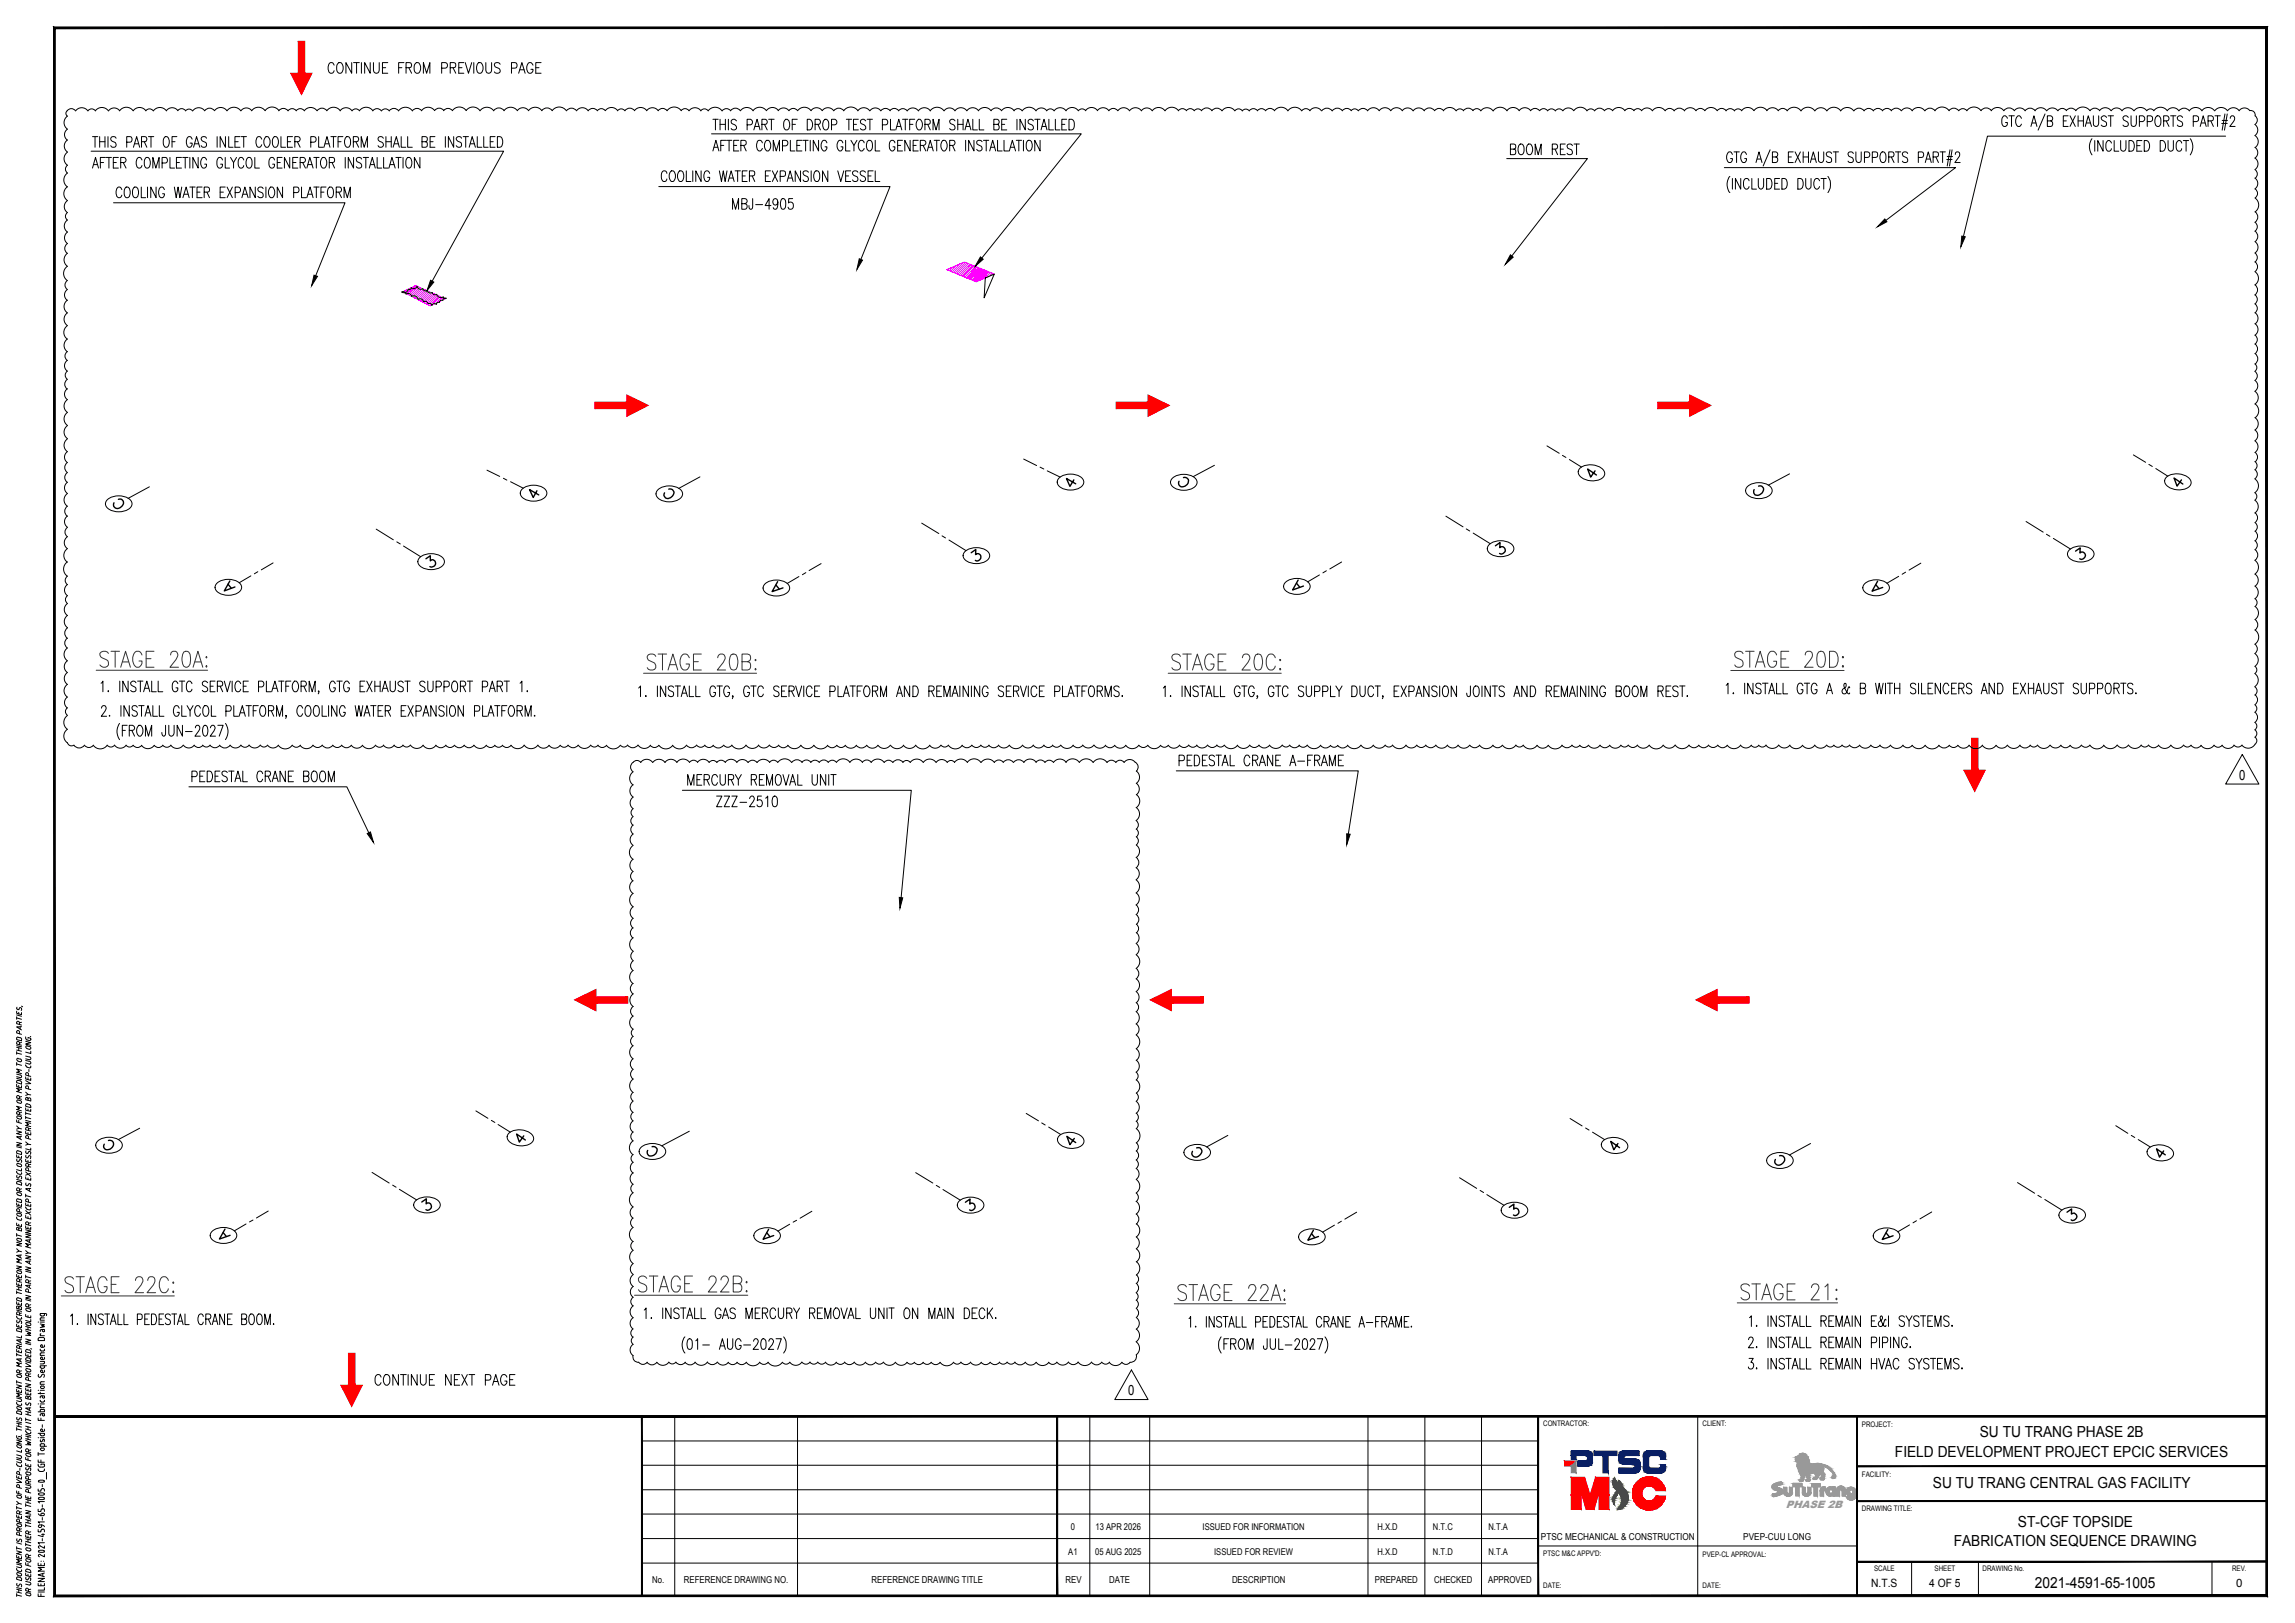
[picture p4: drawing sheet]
<svg xmlns="http://www.w3.org/2000/svg" width="420mm" height="297mm" viewBox="0 0 420 297" stroke-linecap="round" stroke-linejoin="round" font-family="sans-serif">
<defs><g id="words">
<g font-size="2.8">
<text x="362.5" y="263.1">SU TU TRANG PHASE 2B</text>
<text x="346.9" y="266.6">FIELD DEVELOPMENT PROJECT EPCIC SERVICES</text>
<text x="353.9" y="272.4">SU TU TRANG CENTRAL GAS FACILITY</text>
<text x="369.4" y="279.5">ST-CGF TOPSIDE</text>
<text x="357.7" y="282.9">FABRICATION SEQUENCE DRAWING</text>
<text x="372.5" y="290.7">2021-4591-65-1005</text>
</g>
<g font-size="2.5">
<text x="409.9" y="142.7">0</text>
<text x="206.5" y="255.4">0</text>
</g>
<g font-size="2.1">
<text x="342.6" y="290.4">N.T.S</text>
<text x="353.2" y="290.4">4 OF 5</text>
<text x="409.4" y="290.4">0</text>
</g>
<text font-size="2" fill="#999" x="326.9" y="275.9">PHASE 2B</text>
<g font-size="1.7">
<text x="196" y="280">0</text>
<text x="200.6" y="280">13 APR 2026</text>
<text x="220.2" y="280">ISSUED FOR INFORMATION</text>
<text x="252.2" y="280">H.X.D</text>
<text x="262.3" y="280">N.T.C</text>
<text x="272.5" y="280">N.T.A</text>
<text x="282.1" y="281.8">PTSC MECHANICAL &amp; CONSTRUCTION</text>
<text x="319.2" y="281.8">PVEP-CUU LONG</text>
<text x="195.6" y="284.5">A1</text>
<text x="200.5" y="284.5">05 AUG 2025</text>
<text x="222.3" y="284.5">ISSUED FOR REVIEW</text>
<text x="252.2" y="284.5">H.X.D</text>
<text x="262.3" y="284.5">N.T.D</text>
<text x="272.5" y="284.5">N.T.A</text>
<text x="119.4" y="289.7">No.</text>
<text x="125.2" y="289.7">REFERENCE DRAWING NO.</text>
<text x="159.6" y="289.7">REFERENCE DRAWING TITLE</text>
<text x="195.1" y="289.7">REV</text>
<text x="203.1" y="289.7">DATE</text>
<text x="225.6" y="289.7">DESCRIPTION</text>
<text x="251.7" y="289.7">PREPARED</text>
<text x="262.6" y="289.7">CHECKED</text>
<text x="272.5" y="289.7">APPROVED</text>
</g>
<g font-size="1.4">
<text x="282.5" y="261.1">CONTRACTOR:</text>
<text x="311.7" y="261.1">CLIENT:</text>
<text x="340.9" y="261.2">PROJECT:</text>
<text x="340.9" y="270.4">FACILITY:</text>
<text x="340.9" y="276.6">DRAWING TITLE:</text>
<text x="282.5" y="284.8">PTSC M&amp;C APPV'D:</text>
<text x="311.7" y="284.9">PVEP-CL APPROVAL:</text>
<text x="343.1" y="287.5">SCALE</text>
<text x="354.2" y="287.5">SHEET</text>
<text x="363" y="287.5">DRAWING No.</text>
<text x="408.6" y="287.5">REV.</text>
<text x="282.5" y="290.6">DATE:</text>
<text x="311.7" y="290.6">DATE:</text>
</g>
</g></defs>
<!-- layer: Layer 1 -->
<g fill="none" stroke="#f0f" stroke-width=".18">
<path d="M73.7 53.4l2.4-1.1 5.4 2.4-2.7 1.3zM73.7 53.4h.1M74.5 53.1l-.5 .4M75.2 52.7l-1 1M75.9 52.4l-1.4 1.4M76.2 52.4l-1.5 1.5M76.5 52.5l-1.5 1.5M76.8 52.6l-1.6 1.6M77 52.7l-1.6 1.6M77.3 52.8l-1.6 1.6M77.6 52.9l-1.7 1.7M77.8 53.1l-1.6 1.6"/>
<path d="M78.1 53.2l-1.6 1.6M78.3 53.3l-1.6 1.6M78.6 53.4l-1.6 1.7M78.9 53.5l-1.7 1.7M79.1 53.6l-1.7 1.7M79.4 53.7l-1.7 1.7M79.6 53.8l-1.7 1.7M79.9 54l-1.7 1.7M80.1 54.1l-1.7 1.7M80.4 54.2l-1.7 1.7M80.6 54.3l-1.4 1.5M80.9 54.4l-1 1.1"/>
<path d="M81.2 54.6l-.6 .5M81.4 54.6l-.1 .2M173.3 49.3l3.3-1.4 5.4 2.3-3.3 1.4zM173.8 49.1l-.3 .3M174.5 48.9l-.7 .7M175.1 48.6l-1.1 1M175.8 48.3l-1.5 1.5M176.4 48l-1.8 1.9M176.8 48l-2 2M177 48.1l-1.9 2M177.3 48.2l-2 2M177.6 48.4l-2 1.9"/>
<path d="M177.8 48.5l-1.9 1.9M178.1 48.6l-2 1.9M178.4 48.7l-2 1.9M178.6 48.8l-1.9 1.9M178.9 48.9l-1.9 2M179.2 49l-2 2M179.5 49.1l-2 2M179.7 49.2l-2 2M180 49.3l-2 2M180.2 49.4l-1.9 2M180.5 49.5l-2 2M180.8 49.6l-1.9 1.9"/>
<path d="M181 49.7l-1.5 1.6M181.3 49.9l-1.1 1.1M181.6 50l-.8 .7M181.8 50.1l-.3 .3"/>
</g>
<g fill="none" stroke="#000" stroke-width=".18">
<path d="M12.3 20.3a.91 .91 0 0 1 1.5 0M12.3 23.7a1.21 1.21 0 0 0 0 1.9M12.3 20.2l-.2 .6 .2 .5M12.3 38.9a.83 .83 0 0 0 0 1.4M12.3 25.6a1.33 1.33 0 0 0 0 2.2M12.3 27.9a1.46 1.46 0 0 0 .1 2.3 .89 .89 0 0 0-.1 1.5 1.51 1.51 0 0 0 0 2.5 1.56 1.56 0 0 0 0 2.5 1.33 1.33 0 0 0 0 2.2M12.3 21.2a1.46 1.46 0 0 0 0 2.4M13.8 20.3a1.38 1.38 0 0 1 2.3 0M16.1 20.3a.83 .83 0 0 1 1.4 0M24.4 20.3a1.48 1.48 0 0 0-2.5 0 1.27 1.27 0 0 0-2.1 0 1.46 1.46 0 0 0-2.3 0M24.4 20.3a1.42 1.42 0 0 1 2.3 0M32.5 20.3a.87 .87 0 0 1 1.5 0"/>
<path d="M32.6 20.3a1.26 1.26 0 0 0-2.1 0 1.5 1.5 0 0 0-2.5 0 .83 .83 0 0 0-1.3 0M34 20.3a.78 .78 0 0 1 1.2 0M41.5 20.3a1.4 1.4 0 0 0-2.2 0 1.08 1.08 0 0 0-1.8 0 1.33 1.33 0 0 0-2.2 0M41.6 20.3a1.55 1.55 0 0 1 2.5 0M48.5 20.3a1.49 1.49 0 0 0-2.4 0 1.21 1.21 0 0 0-2 0M48.5 20.2a1.55 1.55 0 0 1 2.6 0M58 20.3a1.42 1.42 0 0 0-2.3 0 .9 .9 0 0 0-1.5 0 .92 .92 0 0 0-1.5 0 1.04 1.04 0 0 0-1.7 0M58.1 20.3a1.08 1.08 0 0 1 1.7 0 1.51 1.51 0 0 1 2.5 0M68.2 20.3a.95 .95 0 0 1 1.6 0M68.3 20.3a1.5 1.5 0 0 0-2.5 0 .83 .83 0 0 0-1.4 0 1.33 1.33 0 0 0-2.1 0M77.2 20.3a1.46 1.46 0 0 1 2.4 0M77.2 20.3a1.04 1.04 0 0 0-1.7 0 1.55 1.55 0 0 0-2.5 0 1.03 1.03 0 0 0-1.7 0 .87 .87 0 0 0-1.5 0"/>
<path d="M79.6 20.2a1.04 1.04 0 0 1 1.7 0M81.2 20.3a.99 .99 0 0 1 1.6 0M82.8 20.2a1.55 1.55 0 0 1 2.6 0M85.3 20.2a1.55 1.55 0 0 1 2.6 0M87.9 20.3a1.55 1.55 0 0 1 2.5 0M90.4 20.3a1.16 1.16 0 0 1 1.9 0M92.3 20.3a1.5 1.5 0 0 1 2.4 0M94.7 20.2a1.25 1.25 0 0 1 2.1 0M96.7 20.3a1.5 1.5 0 0 1 2.5 0M99.2 20.3a1.16 1.16 0 0 1 1.9 0M101.1 20.3a1.59 1.59 0 0 1 2.6 0M103.7 20.3a1.12 1.12 0 0 1 1.8 0 1.3 1.3 0 0 1 2.2 0 1.05 1.05 0 0 1 1.7 0"/>
<path d="M109.4 20.3a.87 .87 0 0 1 1.4 0M110.8 20.3a1.38 1.38 0 0 1 2.3 0M124.7 20.3a.87 .87 0 0 1 1.4 0M124.7 20.3a1.59 1.59 0 0 0-2.6 0 .99 .99 0 0 0-1.6 0 1.27 1.27 0 0 0-2.1 0 1.35 1.35 0 0 0-2.2 0 1.07 1.07 0 0 0-1.8 0 .83 .83 0 0 0-1.3 0M126.1 20.3a1.33 1.33 0 0 1 2.2 0M128.3 20.3a.83 .83 0 0 1 1.3 0 1.56 1.56 0 0 1 2.6 0M132.2 20.3a.95 .95 0 0 1 1.6 0M133.8 20.3a1.08 1.08 0 0 1 1.7 0M140.3 20.3a1.48 1.48 0 0 0-2.4 0 1.42 1.42 0 0 0-2.3 0M140.3 20.2a1.33 1.33 0 0 1 2.2 0M142.5 20.3a1.21 1.21 0 0 1 1.9 0M144.4 20.2a.95 .95 0 0 1 1.6 0"/>
<path d="M146 20.3a1.5 1.5 0 0 1 2.5 0M148.5 20.2a1.25 1.25 0 0 1 2 0M157 20.3a1.33 1.33 0 0 1 2.2 0M157.1 20.3a1.56 1.56 0 0 0-2.6 0 1.14 1.14 0 0 0-1.9 0 1.29 1.29 0 0 0-2.1 0M159.3 20.3a1.21 1.21 0 0 1 1.9 0 1.07 1.07 0 0 1 1.8 0M162.9 20.2a.95 .95 0 0 1 1.6 0M164.5 20.3a.95 .95 0 0 1 1.6 0M172.8 20.3a1.52 1.52 0 0 0-2.5 0 1.33 1.33 0 0 0-2.2 0 1.25 1.25 0 0 0-2 0M172.9 20.3a1.21 1.21 0 0 1 1.9 0 1.34 1.34 0 0 1 2.2 0M177 20.3a1.29 1.29 0 0 1 2.1 0M179.1 20.3a1.42 1.42 0 0 1 2.3 0M181.4 20.3a1.16 1.16 0 0 1 1.9 0"/>
<path d="M183.3 20.3a1.42 1.42 0 0 1 2.4 0M185.6 20.3a.91 .91 0 0 1 1.5 0M193 20.3a.82 .82 0 0 0-1.4 0 1.19 1.19 0 0 0-1.9 0 1.55 1.55 0 0 0-2.6 0M198.7 20.2a1.33 1.33 0 0 1 2.2 0M198.8 20.3a.86 .86 0 0 0-1.4 0 1.34 1.34 0 0 0-2.2 0 1.33 1.33 0 0 0-2.2 0M200.9 20.3a1.29 1.29 0 0 1 2.1 0M203 20.3a.99 .99 0 0 1 1.6 0M204.7 20.3a1.29 1.29 0 0 1 2.1 0 1.35 1.35 0 0 1 2.2 0 1.19 1.19 0 0 1 1.9 0 1.43 1.43 0 0 1 2.4 0 1.52 1.52 0 0 1 2.5 0M215.7 20.3a.91 .91 0 0 1 1.5 0M217.2 20.3a.87 .87 0 0 1 1.4 0M218.6 20.3a.83 .83 0 0 1 1.4 0M220 20.3a1.16 1.16 0 0 1 1.9 0"/>
<path d="M226.1 20.3a1.45 1.45 0 0 0-2.4 0 1.12 1.12 0 0 0-1.8 0M226.1 20.3a.83 .83 0 0 1 1.3 0M227.4 20.3a.78 .78 0 0 1 1.3 0M228.7 20.3a.91 .91 0 0 1 1.5 0 .9 .9 0 0 1 1.5 0 1 1 0 0 1 1.6 0 1.49 1.49 0 0 1 2.5 0 1.56 1.56 0 0 1 2.5 0 .92 .92 0 0 1 1.5 0M239.8 20.3a1.29 1.29 0 0 1 2.1 0M258.7 20.3a1.2 1.2 0 0 0-2 0 1.29 1.29 0 0 0-2.1 0 1.29 1.29 0 0 0-2.1 0 1.28 1.28 0 0 0-2.1 0 1.09 1.09 0 0 0-1.7 0 .76 .76 0 0 0-1.3 0 .99 .99 0 0 0-1.6 0 1.14 1.14 0 0 0-1.9 0 1.16 1.16 0 0 0-1.9 0M258.7 20.3a1.25 1.25 0 0 1 2.1 0M260.7 20.3a1.16 1.16 0 0 1 1.9 0M262.6 20.3a.99 .99 0 0 1 1.7 0 1.4 1.4 0 0 1 2.3 0M269.7 20.3a.87 .87 0 0 1 1.4 0M269.7 20.3a1.03 1.03 0 0 0-1.8 0 .83 .83 0 0 0-1.3 0M271.1 20.3a1.38 1.38 0 0 1 2.3 0"/>
<path d="M278.1 20.3a1.29 1.29 0 0 1 2.1 0M278.1 20.3a1.34 1.34 0 0 0-2.2 0 1.55 1.55 0 0 0-2.5 0M280.2 20.3a.99 .99 0 0 1 1.6 0M281.9 20.3a.87 .87 0 0 1 1.4 0M283.3 20.3a.87 .87 0 0 1 1.4 0M284.8 20.3a.83 .83 0 0 1 1.3 0M286.1 20.3a1.21 1.21 0 0 1 2 0M288.1 20.3a1.46 1.46 0 0 1 2.4 0M295.2 20.3a1.38 1.38 0 0 1 2.3 0M295.2 20.3a.94 .94 0 0 0-1.5 0 1.07 1.07 0 0 0-1.8 0 .87 .87 0 0 0-1.4 0M297.5 20.3a1.06 1.06 0 0 1 1.7 0M299.1 20.3a.87 .87 0 0 1 1.4 0"/>
<path d="M300.5 20.3a1.21 1.21 0 0 1 2 0M302.5 20.3a1.42 1.42 0 0 1 2.3 0M304.9 20.3a.99 .99 0 0 1 1.6 0M321.1 20.3a1.34 1.34 0 0 0-2.2 0 .8 .8 0 0 0-1.4 0 .94 .94 0 0 0-1.5 0 1 1 0 0 0-1.6 0 1.38 1.38 0 0 0-2.3 0 .99 .99 0 0 0-1.6 0 1.25 1.25 0 0 0-2.1 0 1.16 1.16 0 0 0-1.9 0M321.1 20.3a1.46 1.46 0 0 1 2.4 0M323.4 20.3a1.29 1.29 0 0 1 2.2 0 .99 .99 0 0 1 1.6 0M327.2 20.3a1.55 1.55 0 0 1 2.5 0 1.55 1.55 0 0 1 2.5 0M332.3 20.3a1.33 1.33 0 0 1 2.1 0M334.5 20.3a1.55 1.55 0 0 1 2.5 0 1.46 1.46 0 0 1 2.4 0M346.2 20.3a1.12 1.12 0 0 1 1.9 0M346.3 20.3a.97 .97 0 0 0-1.6 0 1.03 1.03 0 0 0-1.7 0 1.05 1.05 0 0 0-1.7 0 1.12 1.12 0 0 0-1.9 0M348.1 20.3a1.21 1.21 0 0 1 2 0"/>
<path d="M350.1 20.3a1.42 1.42 0 0 1 2.3 0M360.1 20.3a1.59 1.59 0 0 1 2.6 0M360.1 20.3a.94 .94 0 0 0-1.5 0 1.05 1.05 0 0 0-1.8 0 1.56 1.56 0 0 0-2.5 0 1.12 1.12 0 0 0-1.9 0M362.7 20.3a1.16 1.16 0 0 1 1.9 0M364.5 20.3a1.42 1.42 0 0 1 2.4 0M366.9 20.3a1.16 1.16 0 0 1 1.9 0M368.8 20.3a1.21 1.21 0 0 1 1.9 0 1.12 1.12 0 0 1 1.9 0M372.6 20.3a1.29 1.29 0 0 1 2.1 0M374.7 20.3a1.25 1.25 0 0 1 2.1 0M376.8 20.2a.95 .95 0 0 1 1.5 0M378.3 20.3a1.08 1.08 0 0 1 1.7 0M384.4 20.3a1.29 1.29 0 0 1 2.1 0"/>
<path d="M384.4 20.3a1.09 1.09 0 0 0-1.8 0 1.59 1.59 0 0 0-2.6 0M398.9 20.3a1.28 1.28 0 0 0-2.1 0 1.5 1.5 0 0 0-2.5 0 .79 .79 0 0 0-1.3 0 1.44 1.44 0 0 0-2.3 0 1.34 1.34 0 0 0-2.2 0 1.21 1.21 0 0 0-2 0M403.1 20.3a1.42 1.42 0 0 1 2.3 0M403.1 20.3a1.41 1.41 0 0 0-2.3 0 1.16 1.16 0 0 0-1.9 0M409.9 20.3a1.21 1.21 0 0 1 2 0M409.9 20.3a1.31 1.31 0 0 0-2.1 0 1.42 1.42 0 0 0-2.3 0M411.9 20.2a.83 .83 0 0 1 1 1M412.8 22.8a1.25 1.25 0 0 1 0 2M412.8 27a1.21 1.21 0 0 1 0 1.9 1.27 1.27 0 0 1 0 2.1M412.8 32.6a1.21 1.21 0 0 1 0 2M412.9 21.2a.95 .95 0 0 1 0 1.6M412.9 31.1a.95 .95 0 0 1 0 1.5"/>
<path d="M412.9 36.2a1.55 1.55 0 0 1 0 2.6 1.15 1.15 0 0 1-.1 1.9 1.01 1.01 0 0 1 0 1.6M412.9 34.6a.97 .97 0 0 1 0 1.6M412.9 24.8a1.33 1.33 0 0 1 0 2.2M12.3 44.6a1.08 1.08 0 0 0 0 1.8M12.3 48.7a1.59 1.59 0 0 0 0 2.6 .99 .99 0 0 0 0 1.7M12.3 53a1.21 1.21 0 0 0 0 2M12.3 54.9a1.42 1.42 0 0 0 0 2.4 1.44 1.44 0 0 0 0 2.3 1.48 1.48 0 0 0 0 2.4 1.4 1.4 0 0 0 0 2.3 .97 .97 0 0 0 0 1.6 1.21 1.21 0 0 0 0 2 .94 .94 0 0 0 0 1.5 1.08 1.08 0 0 0 0 1.8M12.3 40.3a1.33 1.33 0 0 0 .1 2.2 1.29 1.29 0 0 0 0 2.1M12.3 46.4a1.46 1.46 0 0 0 0 2.3M73.5 53.4h.5l.3 .4M74.3 53.8a.7 .7 0 0 1 1.1 .5M74.7 52.9a.78 .78 0 0 1-1.1 .6"/>
<path d="M75.3 54.2a.78 .78 0 0 1 1.2 .6M76.3 52.4a.7 .7 0 0 0 1.1 .4l.3 .4h.5l.4 .4 .5-.1M76.4 52.4l-.5 .4-.6-.1a.4 .4 0 0 1-.6 .2M76.6 54.8l.6-.1 .3 .5M77.5 55.2h.6l.3 .4a.44 .44 0 0 1 .7 .3M79.1 53.5l.4 .4h.4a.8 .8 0 0 0 1.2 .4 .39 .39 0 0 0 .6 .3 .44 .44 0 0 0-.6 .4 .45 .45 0 0 0-.7 .4M80.4 55.3a.4 .4 0 0 0-.5 .4l-.5-.1-.4 .3M180.4 50.9l1.6-.7-1.8 4.3zM412.8 46.3a.99 .99 0 0 1 0 1.6 1.07 1.07 0 0 1 0 1.8M412.8 59.2a1.29 1.29 0 0 1 0 2.1 .99 .99 0 0 1 0 1.7 1.07 1.07 0 0 1 0 1.7 1.14 1.14 0 0 1 0 1.9M412.8 42.3a1.16 1.16 0 0 1 0 1.9M412.8 49.7a1.46 1.46 0 0 1 0 2.4 1.14 1.14 0 0 1 0 1.9 .99 .99 0 0 1 0 1.6 1.02 1.02 0 0 1 0 1.7 1.22 1.22 0 0 1 .1 2"/>
<path d="M412.9 44.2a1.25 1.25 0 0 1 0 2.1M12.3 71.2a1.21 1.21 0 0 0 0 1.9 1.42 1.42 0 0 0 0 2.4M12.3 77.9a1.46 1.46 0 0 0 0 2.4M12.3 75.5a1.46 1.46 0 0 0 0 2.4M412.8 66.6a.83 .83 0 0 1 0 1.4 1.02 1.02 0 0 1 0 1.6 1.23 1.23 0 0 1 0 2 1.43 1.43 0 0 1 0 2.3M412.9 73.9a1.55 1.55 0 0 1 0 2.6 1.36 1.36 0 0 1-.1 2.2 1.22 1.22 0 0 1 0 2M12.3 90.3a1.41 1.41 0 0 0 0 2.3 1.12 1.12 0 0 0 0 1.9M12.3 80.3a1.43 1.43 0 0 0 0 2.4 1.2 1.2 0 0 0 0 1.9 1.15 1.15 0 0 0 0 1.9 1.08 1.08 0 0 0 0 1.8M12.3 96.5a1.04 1.04 0 0 0 0 1.7 1.33 1.33 0 0 0 0 2.2M12.3 94.4a1.25 1.25 0 0 0 0 2.1M12.3 88.3a1.25 1.25 0 0 0 0 2M19.6 91.5a3.2 3.2 0 0 1 4.5 .3 1.26 1.26 0 0 1-1.1 1.7 3.2 3.2 0 0 1-3.6-.9l-.1-.4z"/>
<path d="M95.6 89.5a3.2 3.2 0 0 1 4.4 .4 1.26 1.26 0 0 1-1.1 1.6 3.2 3.2 0 0 1-3.6-.9l-.1-.3zM120.4 89.7a3.2 3.2 0 0 1 4.5 .3 1.26 1.26 0 0 1-1.1 1.6 3.2 3.2 0 0 1-3.6-.8l-.1-.4zM193.9 87.5a3.2 3.2 0 0 1 4.4 .3 1.26 1.26 0 0 1-1.1 1.7 3.2 3.2 0 0 1-3.6-.9l-.1-.4zM214.6 87.5a3.2 3.2 0 0 1 4.5 .4 1.26 1.26 0 0 1-1.1 1.6 3.2 3.2 0 0 1-3.6-.8l-.1-.4zM272.6 99.7a3.2 3.2 0 0 1 4.5 .3 1.26 1.26 0 0 1-1.1 1.7 3.2 3.2 0 0 1-3.6-.9l-.1-.4zM289.3 85.6a3.2 3.2 0 0 1 4.4 .8 1.26 1.26 0 0 1-1.2 1.5 3.2 3.2 0 0 1-3.5-1.2l-.1-.4zM319.9 89.1a3.2 3.2 0 0 1 4.5 .3 1.26 1.26 0 0 1-1.2 1.7 3.2 3.2 0 0 1-3.5-.9l-.1-.4zM396.7 87.3a3.2 3.2 0 0 1 4.4 .7 1.26 1.26 0 0 1-1.3 1.6 3.2 3.2 0 0 1-3.5-1.2v-.4zM412.8 87.6a1.55 1.55 0 0 1 0 2.6M412.8 90.2a.83 .83 0 0 1 0 1.3 1.44 1.44 0 0 1 0 2.4 1.06 1.06 0 0 1 0 1.7M412.8 99a.99 .99 0 0 1 0 1.6 1.17 1.17 0 0 1 0 1.9M412.8 80.7a1.29 1.29 0 0 1 0 2.1 1.02 1.02 0 0 1 .1 1.7 .9 .9 0 0 1-.1 1.5 1 1 0 0 1 0 1.6"/>
<path d="M412.9 95.7a.95 .95 0 0 1 0 1.5 1.07 1.07 0 0 1-.1 1.8M12.3 116.8a1.1 1.1 0 0 0 0 1.8 1.42 1.42 0 0 0 0 2.3M12.3 102.8a1.59 1.59 0 0 0 0 2.6M12.3 100.4a1.5 1.5 0 0 0 0 2.5M12.3 107a1.25 1.25 0 0 0 .1 2 .89 .89 0 0 0-.1 1.5 1.3 1.3 0 0 0 .1 2.1 1.38 1.38 0 0 0 0 2.3M12.3 105.4a.95 .95 0 0 0 0 1.6M12.3 114.9a1.16 1.16 0 0 0 0 1.9M39.7 106.8a3.2 3.2 0 0 1 4.5 .3 1.26 1.26 0 0 1-1.2 1.7 3.2 3.2 0 0 1-3.5-.9l-.1-.4zM76.8 102.1a3.2 3.2 0 0 1 4.5 .3 1.26 1.26 0 0 1-1.1 1.7 3.2 3.2 0 0 1-3.6-.9l-.1-.4zM140 106.9a3.2 3.2 0 0 1 4.5 .3 1.26 1.26 0 0 1-1.1 1.7 3.2 3.2 0 0 1-3.6-.9l-.1-.4zM176.7 101a3.2 3.2 0 0 1 4.4 .3 1.26 1.26 0 0 1-1.1 1.7 3.2 3.2 0 0 1-3.6-.9l-.1-.4zM235.3 106.6a3.2 3.2 0 0 1 4.5 .3 1.26 1.26 0 0 1-1.1 1.7 3.2 3.2 0 0 1-3.6-.9l-.1-.4z"/>
<path d="M341.4 106.8a3.2 3.2 0 0 1 4.4 .4 1.26 1.26 0 0 1-1.1 1.6 3.2 3.2 0 0 1-3.6-.8l-.1-.4zM378.8 100.7a3.2 3.2 0 0 1 4.5 .3 1.26 1.26 0 0 1-1.1 1.7 3.2 3.2 0 0 1-3.6-.9l-.1-.4zM412.8 102.5a1.55 1.55 0 0 1 0 2.6M412.8 107.3a1.42 1.42 0 0 1 0 2.3 .84 .84 0 0 1 0 1.4 1.46 1.46 0 0 1 0 2.4M412.8 119.6a1.42 1.42 0 0 1 0 2.3M412.8 113.4a1.16 1.16 0 0 1 0 1.9 1.59 1.59 0 0 1 0 2.6 1.06 1.06 0 0 1 0 1.7M412.9 105.1a1.33 1.33 0 0 1 0 2.2M12.3 121a1.29 1.29 0 0 0 0 2.1M12.3 133.5a1.5 1.5 0 0 0 0 2.4M12.3 127.6a1.21 1.21 0 0 0 0 2M12.3 125.3a1.42 1.42 0 0 0 0 2.3M12.3 129.5a.83 .83 0 0 0 0 1.4"/>
<path d="M12.3 123.1a1.33 1.33 0 0 0 0 2.2M12.3 130.9a1.55 1.55 0 0 0 0 2.6M12.3 135.9a.81 .81 0 0 0 1.2 .5 1.17 1.17 0 0 0 2 0 1 1 0 0 0 1.6 0 1.53 1.53 0 0 0 2.5 0 .84 .84 0 0 0 1.4 0 1.29 1.29 0 0 0 2.1 0M23.1 136.4a.78 .78 0 0 0 1.3 0M24.4 136.4a.95 .95 0 0 0 1.5 0M25.9 136.4a1.42 1.42 0 0 0 2.3 0M31.3 136.4a1.38 1.38 0 0 0 2.2 0M31.3 136.4a.91 .91 0 0 1-1.5 0 .94 .94 0 0 1-1.6 0M45.6 136.4a.91 .91 0 0 1-1.5 0 1.21 1.21 0 0 1-2 0 1.16 1.16 0 0 1-1.9 0 1.07 1.07 0 0 1-1.7 0 .84 .84 0 0 1-1.4 0 .92 .92 0 0 1-1.5 0 1.23 1.23 0 0 1-2 0M45.6 136.4a1.25 1.25 0 0 0 2.1 0M55 136.4a1.42 1.42 0 0 0 2.3 0M55 136.4a.91 .91 0 0 1-1.5 0 1.55 1.55 0 0 1-2.5 0 1.21 1.21 0 0 1-2 0 .8 .8 0 0 1-1.3 0"/>
<path d="M57.3 136.4a1.04 1.04 0 0 0 1.7 0M70.2 136.4a1.21 1.21 0 0 0 2 0M70.2 136.4a.91 .91 0 0 1-1.5 0 1.45 1.45 0 0 1-2.4 0 1.23 1.23 0 0 1-2 0 1.09 1.09 0 0 1-1.7 0 .99 .99 0 0 1-1.7 0 1.17 1.17 0 0 1-1.9 0M75.1 136.4a.83 .83 0 0 1-1.3 0 .98 .98 0 0 1-1.7 0M75.1 136.4a1.42 1.42 0 0 0 2.4 0M77.5 136.4a1.42 1.42 0 0 0 2.3 0M79.8 136.4a1.14 1.14 0 0 0 1.8 0 .95 .95 0 0 0 1.6 0M83.2 136.4a1.09 1.09 0 0 0 1.8 0 1.1 1.1 0 0 0 1.8 0 1.38 1.38 0 0 0 2.2 0 .94 .94 0 0 0 1.6 0 .86 .86 0 0 0 1.4 0 .96 .96 0 0 0 1.6 0 1.46 1.46 0 0 0 2.4 0M96 136.4a1.55 1.55 0 0 0 2.5 0M108.1 136.4a1.38 1.38 0 0 1-2.2 0 1.16 1.16 0 0 1-1.9 0 .87 .87 0 0 1-1.4 0 1.25 1.25 0 0 1-2.1 0 1.24 1.24 0 0 1-2 0M108.1 136.4a.83 .83 0 0 0 1.4 0 .94 .94 0 0 0 1.5 0 1.55 1.55 0 0 0 2.6 0M113.6 136.4a.78 .78 0 0 0 1.3 0"/>
<path d="M114.9 136.4a1.16 1.16 0 0 0 1.9 0M116.8 136.4a1.38 1.38 0 0 0 2.3 0M119 136.4a.95 .95 0 0 0 1.6 0M119.5 139.5a1.33 1.33 0 0 0-2.2 0 .95 .95 0 0 0-1.6 .2l-.2 .4v.5l.4 .6a1.5 1.5 0 0 0 0 2.5M120.6 136.4a1.55 1.55 0 0 0 2.6 0M123.9 139.5a1.42 1.42 0 0 1 2.3 0M123.9 139.5a1.3 1.3 0 0 0-2.1 .1 1.38 1.38 0 0 0-2.3 0M126.2 139.5a.91 .91 0 0 1 1.5 0M127.5 136.4a1.12 1.12 0 0 1-1.8 0 1.54 1.54 0 0 1-2.6 0M127.5 136.4a.93 .93 0 0 0 1.5 0 .95 .95 0 0 0 1.6 0M127.7 139.5a1.29 1.29 0 0 1 2.1 0M129.8 139.5a.87 .87 0 0 1 1.4 0"/>
<path d="M130.6 136.4a1.16 1.16 0 0 0 1.9 0M131.2 139.5a.95 .95 0 0 1 1.6 0M132.5 136.4a.91 .91 0 0 0 1.5 0M132.8 139.5a1.29 1.29 0 0 1 2.1 0M134.9 139.5a1.25 1.25 0 0 1 2 0 1.03 1.03 0 0 1 1.7 .1 1.45 1.45 0 0 1 2.3 0M138.9 136.4a1.21 1.21 0 0 0 1.9 0M138.9 136.4a1.42 1.42 0 0 1-2.3 0 1.57 1.57 0 0 1-2.6 0M140.9 136.4a1.04 1.04 0 0 0 1.7 0M140.9 139.5a.91 .91 0 0 1 1.5 0M142.4 139.5a1.55 1.55 0 0 1 2.5 0M142.6 136.4a1.04 1.04 0 0 0 1.7 0M144.2 136.4a1.46 1.46 0 0 0 2.4 0"/>
<path d="M144.9 139.5a1.16 1.16 0 0 1 2 0M146.6 136.4a1.46 1.46 0 0 0 2.4 0M146.8 139.5a.99 .99 0 0 1 1.7 0M148.4 139.5a.95 .95 0 0 1 1.6 0M149 136.4a1.55 1.55 0 0 0 2.5 0M150 139.5a.99 .99 0 0 1 1.6 0 .92 .92 0 0 1 1.5 0 1.51 1.51 0 0 1 2.5 0M154.7 136.4a1.25 1.25 0 0 0 2.1 0M154.8 136.4a.95 .95 0 0 1-1.6 0 1.05 1.05 0 0 1-1.7 0M155.6 139.5a1.42 1.42 0 0 1 2.3 0M157.9 139.5a.99 .99 0 0 1 1.6 0M163 136.4a1.38 1.38 0 0 1-2.3 0 1.25 1.25 0 0 1-2 0 1.18 1.18 0 0 1-1.9 0M163 136.4a1.42 1.42 0 0 0 2.4 0 1.36 1.36 0 0 0 2.2 0 1.56 1.56 0 0 0 2.6 0 1.25 1.25 0 0 0 2 0"/>
<path d="M163.4 139.5a.96 .96 0 0 0-1.5 0 1.46 1.46 0 0 0-2.4 0M163.5 139.5a1.12 1.12 0 0 1 1.8 0M165.3 139.5a.83 .83 0 0 1 1.3 0 1.46 1.46 0 0 1 2.4 0 1.42 1.42 0 0 1 2.4 0 1.27 1.27 0 0 1 2 0 .81 .81 0 0 1 1.4 0M172.3 136.4a.85 .85 0 0 0 1.3 0 1.55 1.55 0 0 0 2.6 0M174.7 139.5a1.46 1.46 0 0 1 2.4 0M176.1 136.4a1.08 1.08 0 0 0 1.8 0M177.1 139.5a1.5 1.5 0 0 1 2.5 0M179.6 139.6a1.5 1.5 0 0 1 2.5 0M182 139.5a.99 .99 0 0 1 1.7 0M183.7 139.5a1.12 1.12 0 0 1 1.8 0M184.8 136.4a1.21 1.21 0 0 1-2 0 1.06 1.06 0 0 1-1.8 0 .9 .9 0 0 1-1.4 0 1 1 0 0 1-1.7 0M185.5 139.5a1.16 1.16 0 0 1 2 0"/>
<path d="M187.4 139.5a1.38 1.38 0 0 1 2.3 0M189.7 139.5a.99 .99 0 0 1 1.6 0M191.1 136.4a.99 .99 0 0 0 1.6 0M191.1 136.4a1.21 1.21 0 0 1-1.9 0 1.18 1.18 0 0 1-2 0 1.46 1.46 0 0 1-2.4 0M192.7 136.4a.95 .95 0 0 0 1.5 0 1.38 1.38 0 0 0 2.3 0M195.1 139.5a1.5 1.5 0 0 1 2.5 0M195.2 139.5a1.41 1.41 0 0 0-2.3 0 .95 .95 0 0 0-1.6 0M196.5 136.4a1.08 1.08 0 0 0 1.7 0M197.6 139.5a1.55 1.55 0 0 1 2.5 0 1.55 1.55 0 0 1 2.6 0 1 1 0 0 1 1.6 .1M198.2 136.4a1.25 1.25 0 0 0 2.1 0M200.3 136.4a1.29 1.29 0 0 0 2.1 0M204.3 139.5a.91 .91 0 0 1 1.5 0"/>
<path d="M205.8 139.5a1.25 1.25 0 0 1 2 0M207.8 139.5a.99 .99 0 0 1 .2 1.6 1.37 1.37 0 0 1 0 2.3M208.5 136.4a1.46 1.46 0 0 1-2.4 0 1.23 1.23 0 0 1-2 0 1.02 1.02 0 0 1-1.7 0M208.5 136.4a.99 .99 0 0 0 1.6 0M210.1 136.4a1.42 1.42 0 0 0 2.4 0M212.5 136.4a.87 .87 0 0 0 1.4 0 1.25 1.25 0 0 0 2 0M215.9 136.4a1.04 1.04 0 0 0 1.7 0M217.6 136.4a.91 .91 0 0 0 1.5 0M219.1 136.4a1.21 1.21 0 0 0 2 0M221.1 136.4a1.04 1.04 0 0 0 1.7 0M222.8 136.4a.83 .83 0 0 0 1.3 0M224.2 136.4a1.46 1.46 0 0 0 2.4 0"/>
<path d="M226.5 136.4a1.38 1.38 0 0 0 2.3 0M228.8 136.4a1.04 1.04 0 0 0 1.7 0M237.8 136.4a.92 .92 0 0 0 1.5 0 1.5 1.5 0 0 0 2.5 0M237.9 136.4a1.08 1.08 0 0 1-1.8 0 .84 .84 0 0 1-1.3 0 1.44 1.44 0 0 1-2.4 0 1.15 1.15 0 0 1-1.9 0M241.8 136.4a1.09 1.09 0 0 0 1.8 0 .8 .8 0 0 0 1.3 0 1.12 1.12 0 0 0 1.8 0M246.7 136.4a1.52 1.52 0 0 0 2.5 0 1.35 1.35 0 0 0 2.2 0 1.36 1.36 0 0 0 2.2 0 .83 .83 0 0 0 1.3 0 1.49 1.49 0 0 0 2.5 0 1.23 1.23 0 0 0 2 0 .99 .99 0 0 0 1.6 0 1.14 1.14 0 0 0 1.9 0 1.29 1.29 0 0 0 2.1 0M265 136.4a1.21 1.21 0 0 0 1.9 0M266.9 136.4a1.29 1.29 0 0 0 2.1 0M269.1 136.4a1.07 1.07 0 0 0 1.8 0 1.52 1.52 0 0 0 2.4 0 1.04 1.04 0 0 0 1.7 0M275.1 136.4a1.5 1.5 0 0 0 2.4 0 .85 .85 0 0 0 1.4 0 1.54 1.54 0 0 0 2.5 0 1.25 1.25 0 0 0 2 0 1.5 1.5 0 0 0 2.6 0 1.16 1.16 0 0 0 1.8 0 .86 .86 0 0 0 1.4 0 .95 .95 0 0 0 1.6 0M298.1 136.4a.83 .83 0 0 1-1.4 0 1.22 1.22 0 0 1-2 0 1.09 1.09 0 0 1-1.8 0 1.3 1.3 0 0 1-2.1 0M298.1 136.4a.99 .99 0 0 0 1.7 0"/>
<path d="M299.7 136.4a1.33 1.33 0 0 0 2.2 0M301.9 136.4a1.55 1.55 0 0 0 2.6 0M309.2 136.4a1.55 1.55 0 0 1-2.5 0 1.34 1.34 0 0 1-2.2 0M309.2 136.4a1.09 1.09 0 0 0 1.8 0 1.08 1.08 0 0 0 1.8 0M312.8 136.4a1.04 1.04 0 0 0 1.7 0M318.7 136.4a1.5 1.5 0 0 1-2.5 0 1.01 1.01 0 0 1-1.7 0M325.6 136.4a1.42 1.42 0 0 1-2.3 0 .81 .81 0 0 1-1.3 0 .8 .8 0 0 1-1.4 0 1.22 1.22 0 0 1-2 0M325.6 136.4a1.25 1.25 0 0 0 2.1 0M327.7 136.4a1.42 1.42 0 0 0 2.3 0M330 136.4a1.38 1.38 0 0 0 2.2 0M332.2 136.4a1.33 1.33 0 0 0 2.2 0M334.4 136.4a.78 .78 0 0 0 1.3 0"/>
<path d="M335.7 136.4a.91 .91 0 0 0 1.5 0M337.2 136.4a.84 .84 0 0 0 1.4 0 1.15 1.15 0 0 0 1.9 0 1.25 1.25 0 0 0 2 0M342.5 136.4a1.04 1.04 0 0 0 1.7 0M344.2 136.4a1.15 1.15 0 0 0 1.9 0 1.42 1.42 0 0 0 2.3 0 1.02 1.02 0 0 0 1.7 0 1.46 1.46 0 0 0 2.4 0 1.52 1.52 0 0 0 2.5 0 1.17 1.17 0 0 0 1.9 0 .95 .95 0 0 0 1.5 0M362.9 136.4a1.5 1.5 0 0 1-2.4 0 1.22 1.22 0 0 1-2 0M369.8 136.4a1.42 1.42 0 0 1-2.3 0 1.25 1.25 0 0 1-2.1 0 1.54 1.54 0 0 1-2.5 0M375.3 136.4a1.38 1.38 0 0 1-2.3 0 .86 .86 0 0 1-1.3 0 1.13 1.13 0 0 1-1.9 0M375.3 136.4a1.21 1.21 0 0 0 2 0M377.3 136.4a1.04 1.04 0 0 0 1.7 0M379 136.4a1.25 1.25 0 0 0 2 0M381 136.4a.95 .95 0 0 0 1.6 0M387.6 136.4a1.5 1.5 0 0 1-2.5 0 1.49 1.49 0 0 1-2.5 0"/>
<path d="M387.6 136.4a1.25 1.25 0 0 0 2.1 0M389.7 136.4a1.42 1.42 0 0 0 2.3 0M392 136.4a.84 .84 0 0 0 1.4 0 1.12 1.12 0 0 0 1.8 0 1.36 1.36 0 0 0 2.2 0 1.42 1.42 0 0 0 2.4 0M399.8 136.4a.83 .83 0 0 0 1.3 0M401.1 136.4a1.12 1.12 0 0 0 1.9 0M406.8 136.4a1.33 1.33 0 0 0 2.2 0M406.8 136.4a.91 .91 0 0 1-1.5 0 1.45 1.45 0 0 1-2.4 0M409 136.4a.94 .94 0 0 0 1.5 0M412.8 123.3a1.46 1.46 0 0 1 0 2.4M412.8 129a.83 .83 0 0 1 0 1.4 1.13 1.13 0 0 1 0 1.8M412.8 132.2a.83 .83 0 0 1 0 1.4 .83 .83 0 0 1 0 1.3 .77 .77 0 0 1 0 1.3 1.45 1.45 0 0 1-2.3 .2M412.8 125.7a.91 .91 0 0 1 0 1.5 1.05 1.05 0 0 1 0 1.7"/>
<path d="M412.8 122a.78 .78 0 0 1 0 1.2M115.9 154.7a1.52 1.52 0 0 0 0 2.5 1.4 1.4 0 0 0 0 2.3 1.02 1.02 0 0 0 0 1.7 1.42 1.42 0 0 0 0 2.3M115.9 149.5a.95 .95 0 0 0 0 1.5M115.9 143.6a1.38 1.38 0 0 0 0 2.3M115.9 145.9a1.31 1.31 0 0 0 0 2.1 .87 .87 0 0 0 0 1.4M115.9 151a1.03 1.03 0 0 0 0 1.7 1.25 1.25 0 0 0 0 2M208 156.9a1.16 1.16 0 0 1 0 1.9M208 147.8a1.46 1.46 0 0 1 0 2.4M208 150.2a.95 .95 0 0 1 0 1.5M208 158.8a1.33 1.33 0 0 1 0 2.2M208 143.3a1.29 1.29 0 0 1 0 2.2M208 151.7a.87 .87 0 0 1 0 1.5 .91 .91 0 0 1 0 1.4 1.4 1.4 0 0 1 0 2.3"/>
<path d="M208 145.4a1.46 1.46 0 0 1 0 2.4M115.9 169.8a1.12 1.12 0 0 0 0 1.9M115.9 180a1.16 1.16 0 0 0 0 1.9M115.9 175.9a1.08 1.08 0 0 0 0 1.7 1.46 1.46 0 0 0 0 2.4M115.9 166a1.3 1.3 0 0 0 0 2.1 1.08 1.08 0 0 0 0 1.7M115.9 171.6a1.53 1.53 0 0 0 0 2.5 1.04 1.04 0 0 0 0 1.7M115.9 163.5a1.5 1.5 0 0 0 0 2.5M208 165.6a1.08 1.08 0 0 1 0 1.8M208 177.2a1.16 1.16 0 0 1 0 1.9M208 161a1.46 1.46 0 0 1 0 2.4M208 172.7a1.25 1.25 0 0 1 0 2 1.52 1.52 0 0 1 0 2.5M208 163.4a1.33 1.33 0 0 1 0 2.2"/>
<path d="M208 179.1a1.42 1.42 0 0 1 0 2.4 1.27 1.27 0 0 1 0 2 .96 .96 0 0 1 0 1.6M208 170.7a1.21 1.21 0 0 1 0 2M208 167.4a1.08 1.08 0 0 1 0 1.8M208 169.2a.95 .95 0 0 1 0 1.5M115.9 189.7a1.02 1.02 0 0 0 0 1.7 1.47 1.47 0 0 0 0 2.4 1.18 1.18 0 0 0 0 1.9 1.08 1.08 0 0 0 0 1.8M115.9 199.9a.95 .95 0 0 0 0 1.6M115.9 184.2a1.08 1.08 0 0 0 0 1.8 1.46 1.46 0 0 0 0 2.4M115.9 197.5a1.5 1.5 0 0 0 0 2.5M115.9 181.9a1.42 1.42 0 0 0 0 2.3M115.9 188.3a.83 .83 0 0 0 0 1.4M208 185.1a1.38 1.38 0 0 1 0 2.3M208 196.2a.87 .87 0 0 1 0 1.5"/>
<path d="M208 194a1.33 1.33 0 0 1 0 2.2M208 187.4a1.21 1.21 0 0 1 0 2 1.59 1.59 0 0 1 0 2.5 1.28 1.28 0 0 1 0 2.2M208 197.7a1.46 1.46 0 0 1 0 2.3 .93 .93 0 0 1 0 1.5M17.9 208.9a3.2 3.2 0 0 1 4.4 .3 1.26 1.26 0 0 1-1.1 1.7 3.2 3.2 0 0 1-3.6-.9l-.1-.4zM76.1 219.8a3.2 3.2 0 0 1 4.4 .3 1.26 1.26 0 0 1-1.1 1.7 3.2 3.2 0 0 1-3.6-.9l-.1-.4zM93.2 207.3a3.2 3.2 0 0 1 4.4 .8 1.26 1.26 0 0 1-1.2 1.5 3.2 3.2 0 0 1-3.5-1.2l-.1-.4zM115.9 201.5a1.22 1.22 0 0 0 0 2.1 .97 .97 0 0 0 0 1.5 1.22 1.22 0 0 0 0 2.1 1 1 0 0 0 0 1.6 1.51 1.51 0 0 0 0 2.5 .87 .87 0 0 0 0 1.4M115.9 216.7a.95 .95 0 0 0 0 1.6M115.9 218.3a1.6 1.6 0 0 0 0 2.6 1.24 1.24 0 0 0 0 2 1.03 1.03 0 0 0 0 1.7 1.59 1.59 0 0 0 0 2.6M115.9 214.6a1.29 1.29 0 0 0 0 2.2M115.9 212.7a1.21 1.21 0 0 0 0 2M117.3 210a3.2 3.2 0 0 1 4.5 .4 1.26 1.26 0 0 1-1.1 1.6 3.2 3.2 0 0 1-3.6-.9l-.1-.4z"/>
<path d="M175.6 219.8a3.2 3.2 0 0 1 4.4 .4 1.26 1.26 0 0 1-1.1 1.6 3.2 3.2 0 0 1-3.6-.8v-.4zM194 207.8a3.2 3.2 0 0 1 4.4 .7 1.26 1.26 0 0 1-1.3 1.6 3.2 3.2 0 0 1-3.4-1.2l-.1-.4zM208 218.3a.95 .95 0 0 1 0 1.6M208 201.6a1.33 1.33 0 0 1 0 2.1M208 205.2a.83 .83 0 0 1 0 1.4 1.59 1.59 0 0 1 0 2.6 .9 .9 0 0 1 0 1.4 1 1 0 0 1 0 1.7 .98 .98 0 0 1 0 1.6M208 219.9a1.42 1.42 0 0 1 0 2.3M208 203.7a.91 .91 0 0 1 0 1.5M208 213.9a1.21 1.21 0 0 1 0 1.9 1.53 1.53 0 0 1 0 2.5M217.1 210.2a3.2 3.2 0 0 1 4.4 .3 1.26 1.26 0 0 1-1.1 1.7 3.2 3.2 0 0 1-3.6-.9l-.1-.4zM293.6 208.7a3.2 3.2 0 0 1 4.4 .8 1.26 1.26 0 0 1-1.3 1.5 3.2 3.2 0 0 1-3.5-1.2v-.4zM323.8 211.7a3.2 3.2 0 0 1 4.4 .3 1.26 1.26 0 0 1-1.1 1.7 3.2 3.2 0 0 1-3.6-.9l-.1-.4zM393.5 210.1a3.2 3.2 0 0 1 4.4 .7 1.26 1.26 0 0 1-1.3 1.6 3.2 3.2 0 0 1-3.5-1.2v-.4z"/>
<path d="M38.8 225.4a3.2 3.2 0 0 1 4.5 .3 1.26 1.26 0 0 1-1.2 1.7 3.2 3.2 0 0 1-3.5-.9l-.1-.4zM115.9 237.4a.95 .95 0 0 0 0 1.6M115.9 227.2a1.02 1.02 0 0 0 0 1.7 1.46 1.46 0 0 0 0 2.3M115.9 231.3a1.21 1.21 0 0 0 0 1.9M115.9 239a1.33 1.33 0 0 0 0 2.2M115.9 233.3a1.34 1.34 0 0 0 0 2.2 1.21 1.21 0 0 0 0 1.9M138.3 225.4a3.2 3.2 0 0 1 4.5 .4 1.26 1.26 0 0 1-1.1 1.6 3.2 3.2 0 0 1-3.6-.9l-.1-.3zM208 234.9a1.04 1.04 0 0 1 0 1.7M208 236.6a.83 .83 0 0 1 0 1.4 .88 .88 0 0 1 0 1.4M208 222.2a1.12 1.12 0 0 1 0 1.8M208 230.9a1.5 1.5 0 0 1 0 2.5M208 239.5a.99 .99 0 0 1 0 1.6"/>
<path d="M208 224a1.46 1.46 0 0 1 0 2.4 1.35 1.35 0 0 1 0 2.2 1.44 1.44 0 0 1 0 2.3M208 233.3a.95 .95 0 0 1 0 1.6M238.1 225.6a3.2 3.2 0 0 1 4.4 .4 1.26 1.26 0 0 1-1.1 1.6 3.2 3.2 0 0 1-3.6-.8l-.1-.4zM275.2 220.8a3.2 3.2 0 0 1 4.4 .3 1.26 1.26 0 0 1-1.1 1.7 3.2 3.2 0 0 1-3.6-.9l-.1-.4zM343.3 225.5a3.2 3.2 0 0 1 4.4 .3 1.26 1.26 0 0 1-1.1 1.7 3.2 3.2 0 0 1-3.6-.9l-.1-.4zM377.3 221.6a3.2 3.2 0 0 1 4.4 .4 1.26 1.26 0 0 1-1.1 1.6 3.2 3.2 0 0 1-3.6-.8l-.1-.4zM115.9 246a1.21 1.21 0 0 0 0 2.1 .99 .99 0 0 0 1 1.2M115.9 241.2a1.27 1.27 0 0 0 0 2 .91 .91 0 0 0 0 1.5M115.9 244.7a.83 .83 0 0 0 0 1.3M116.9 249.3a.95 .95 0 0 0 1.6 0M118.5 249.3a1.08 1.08 0 0 0 1.7 0M123.7 249.3a.78 .78 0 0 1-1.3 0 1.32 1.32 0 0 1-2.1 0"/>
<path d="M123.8 249.3a1.04 1.04 0 0 0 1.7 0M125.4 249.3a1.12 1.12 0 0 0 1.9 0M127.2 249.3a1.38 1.38 0 0 0 2.3 0M129.5 249.3a1.12 1.12 0 0 0 1.8 0M131.4 249.3a1.21 1.21 0 0 0 1.9 0M133.3 249.3a.99 .99 0 0 0 1.6 0M134.9 249.3a1.04 1.04 0 0 0 1.7 0 1.5 1.5 0 0 0 2.5 0M139.1 249.3a.95 .95 0 0 0 1.5 0M140.6 249.3a1.59 1.59 0 0 0 2.6 0M146.8 249.3a1.33 1.33 0 0 1-2.2 0 .83 .83 0 0 1-1.4 0M146.8 249.3a.91 .91 0 0 0 1.5 0M148.3 249.3a.88 .88 0 0 0 1.4 0 .88 .88 0 0 0 1.4 0 1.16 1.16 0 0 0 2 0 .95 .95 0 0 0 1.5 0"/>
<path d="M154.6 249.3a1.09 1.09 0 0 0 1.8 0 1.26 1.26 0 0 0 2 0 1.13 1.13 0 0 0 1.9 0 .89 .89 0 0 0 1.4 0 1.33 1.33 0 0 0 2.2 0M163.9 249.3a1.29 1.29 0 0 0 2.2 0M166.1 249.3a.83 .83 0 0 0 1.3 0M167.4 249.3a.99 .99 0 0 0 1.6 0M169 249.3a.91 .91 0 0 0 1.5 0M170.5 249.3a.99 .99 0 0 0 1.6 0M179.6 249.3a.99 .99 0 0 0 1.7 0M179.7 249.3a1.21 1.21 0 0 1-2 0 1.09 1.09 0 0 1-1.8 0 .82 .82 0 0 1-1.3 0 1.5 1.5 0 0 1-2.5 0M181.3 249.3a1.04 1.04 0 0 0 1.7 0M183 249.3a.87 .87 0 0 0 1.4 0M184.4 249.3a.86 .86 0 0 0 1.4 0 1.19 1.19 0 0 0 1.9 0 1.21 1.21 0 0 0 2 0M189.7 249.3a1.42 1.42 0 0 0 2.3 0"/>
<path d="M203.1 249.3a.87 .87 0 0 1-1.4 0 1.13 1.13 0 0 1-1.9 0 1.54 1.54 0 0 1-2.4 0 1.07 1.07 0 0 1-1.8 0 1.3 1.3 0 0 1-2.1 0 .9 .9 0 0 1-1.5 0M208 245.6a1.46 1.46 0 0 1 0 2.4M208 243.2a1.42 1.42 0 0 1 0 2.4M208 241.1a1.29 1.29 0 0 1 0 2.2M208 248a1.08 1.08 0 0 1-1.1 1.3 .9 .9 0 0 1-1.5 0 1.42 1.42 0 0 1-2.3 0"/>
</g>
<!-- layer: 0 -->
<g fill="#f00" stroke="#f00" stroke-width=".18">
<path d="M114.8 72.3l3.9 1.9-3.9 2z"/>
<path d="M359.5 141h3.9l-1.9 3.9z"/>
<path d="M53.2 13.4h3.9l-1.9 3.9z"/>
<path d="M62.4 253.5h3.9l-1.9 3.9z"/>
<path d="M310.5 183l3.9-1.9v3.9z"/>
<path d="M210.2 72.3l3.9 1.9-3.9 2z"/>
<path d="M309.3 72.3l3.9 1.9-3.9 2z"/>
<path d="M210.6 183l3.9-1.9v3.9z"/>
<path d="M105.2 183l3.9-1.9v3.9z"/>
<path d="M108.9 74.8h5.9v-1.2zM108.9 73.6h5.9l-5.9 1.2z"/>
<path d="M360.9 135.1v5.9h1.2zM360.9 135.1h1.2v5.9z"/>
<path d="M54.6 7.6v5.8h1.2zM54.6 7.6h1.2v5.8z"/>
<path d="M63.8 247.7v5.8h1.2zM63.8 247.7h1.2v5.8z"/>
<path d="M314.4 182.4v1.2l5.8-1.2zM314.4 183.6l5.8-1.2v1.2z"/>
<path d="M204.3 74.8h5.9v-1.2zM204.3 73.6h5.9l-5.9 1.2z"/>
<path d="M303.5 74.8h5.8v-1.2zM303.5 73.6h5.8l-5.8 1.2z"/>
<path d="M214.5 182.4v1.2l5.8-1.2zM214.5 183.6l5.8-1.2v1.2z"/>
<path d="M109.1 182.4v1.2l5.8-1.2zM109.1 183.6l5.8-1.2v1.2z"/>
</g>
<g fill="none" stroke="#333" stroke-width=".18">
<path d="M19.9 119.6a.95 .95 0 0 0-1.6 0 .74 .74 0 0 0 .5 .8l.6 .3a.78 .78 0 0 1 .4 1.2 .78 .78 0 0 1-1.3 0l-.2-.2M20.3 119.2h1.6M21.1 119.2v2.9M26 119.9a.79 .79 0 0 0-1.2-.6 1.93 1.93 0 0 0 .2 2.8 .91 .91 0 0 0 1-1.1h-.6M28.2 119.2h-1.4v2.9h1.4M31.2 119.9a.6 .6 0 0 1 .5-.7h.4a.75 .75 0 0 1 .3 1.1l-1.3 1.8h1.6M33.7 119.3l.5-.1a1.36 1.36 0 0 1 .7 1.6l-.1 .7-.3 .4-.5 .2a1.54 1.54 0 0 1-.7-1.7zM120.5 119.7h1.5M121.3 119.7v2.9M128.4 119.7h-1.4v2.9h1.4M133.9 119.8l.3-.1 .5 .1a2.72 2.72 0 0 1 0 2.7l-.3 .1-.5-.1a2.75 2.75 0 0 1 0-2.7zM216.5 119.7h1.6"/>
<path d="M217.3 119.7v2.9M224.5 119.7h-1.5v2.9h1.5M229.9 119.8l.4-.1 .5 .1a2.72 2.72 0 0 1 0 2.7l-.3 .1-.6-.1a2.75 2.75 0 0 1 0-2.7zM319.1 119.6a.8 .8 0 0 0-.8-.4 .8 .8 0 0 0-.7 .7l.2 .4 .9 .4a.75 .75 0 0 1 .4 1 .75 .75 0 0 1-1 .4l-.3-.1-.2-.3M319.6 119.2h1.5M320.3 119.2v2.9M325.2 119.9a.79 .79 0 0 0-1.2-.6 2.02 2.02 0 0 0 .2 2.8 .86 .86 0 0 0 1-1.1h-.5M327.5 119.2h-1.4v2.9h1.4M330.5 119.9a.6 .6 0 0 1 .4-.7h.5a.91 .91 0 0 1 .1 1.5l-1.1 1.4h1.5M333 119.3l.3-.1 .5 .1a2.72 2.72 0 0 1 0 2.7l-.5 .1a1.34 1.34 0 0 1-.7-1.7l.1-.7zM334.9 119.2h.8a1.74 1.74 0 0 1 .6 2.5l-.3 .3-.3 .1h-.8zM17.6 122.7h20.4"/>
<path d="M22.1 122.1l.9-2.9 .9 2.9M22.4 121.1h1.1M26.8 120.6h.8M35.3 122.1l.9-2.9 .9 2.9M35.7 121.1h1.1M37.7 120.3l.1-.1 .1 .1-.1 .1zM37.7 121.9l.1-.1 .1 .1-.1 .2zM117.8 123.2h20.7M120.1 120.1a.83 .83 0 0 0-.9-.4 .83 .83 0 0 0-.7 .7l.2 .4 .9 .4a.73 .73 0 0 1 .5 .8 .73 .73 0 0 1-.6 .6l-.8-.1-.2-.3M122.3 122.6l.9-2.9 .9 2.9M122.6 121.7h1.1M126.2 120.4a.79 .79 0 0 0-.8-.7 .79 .79 0 0 0-.8 .7 1.9 1.9 0 0 0 .6 2.2 .86 .86 0 0 0 1-1.1h-.6"/>
<path d="M127 121.1h.8M131.4 120.4l.3-.6 .6-.1a.72 .72 0 0 1 .3 1.1l-1.3 1.8h1.5M135.8 121.1h1.1a.71 .71 0 0 0 .5-.7 .71 .71 0 0 0-.5-.7h-1.1v2.9h1.1l.3-.1a.84 .84 0 0 0-.3-1.4M138.3 120.7l.1 .1-.1 .1zM138.3 122.3l.1 .2-.1 .1zM213.9 123.2h20.7M216.1 120.1a.83 .83 0 0 0-.9-.4 .83 .83 0 0 0-.7 .7l.3 .4 .8 .4a.73 .73 0 0 1 .5 .8 .73 .73 0 0 1-.5 .6l-.8-.1-.3-.3M218.3 122.6l.9-2.9 .9 2.9M218.7 121.7h1.1M222.2 120.4a.79 .79 0 0 0-.7-.7 .79 .79 0 0 0-.8 .7 1.9 1.9 0 0 0 .5 2.2 .86 .86 0 0 0 1-1.1h-.5M223 121.1h.9M227.5 120.4l.2-.6 .6-.1a.72 .72 0 0 1 .4 1.1l-1.3 1.8h1.5"/>
<path d="M233.5 120.4a.79 .79 0 0 0-.8-.7 .79 .79 0 0 0-.8 .7 1.83 1.83 0 0 0 .6 2.2 .8 .8 0 0 0 1-.7M234.4 120.7l.1 .1-.1 .1zM234.4 122.3l.1 .2-.1 .1zM316.9 122.7h20.7M321.4 122.1l.8-2.9 .9 2.9M321.7 121.1h1.1M326.1 120.6h.8M337.3 120.3l.1-.1 .1 .1-.1 .1zM337.4 121.8l.1 .2-.1 .1-.1-.1zM11.2 237.2h20.7M13.5 234.1a.83 .83 0 0 0-.9-.5 .83 .83 0 0 0-.7 .7l.2 .5 .9 .4a.73 .73 0 0 1 .5 .7 .73 .73 0 0 1-.6 .7l-.8-.1-.2-.3M13.9 233.7h1.6"/>
<path d="M14.7 233.7v2.9M15.7 236.6l.9-2.9 .9 2.9M16 235.6h1.1M19.6 234.3a.79 .79 0 0 0-1.2-.5 1.92 1.92 0 0 0 .2 2.8 .86 .86 0 0 0 1-1.1h-.6M20.4 235.1h.9M21.8 233.7h-1.4v2.9h1.4M24.8 234.3l.3-.5 .6-.1a.72 .72 0 0 1 .3 1.1l-1.3 1.8h1.6M27.1 234.3l.2-.5 .6-.1a.94 .94 0 0 1 .2 1.5l-1.2 1.4h1.6M30.8 234.3a.76 .76 0 0 0-.7-.7 .76 .76 0 0 0-.8 .7 1.9 1.9 0 0 0 .5 2.3 .8 .8 0 0 0 1-.7M31.7 234.6l.1 .2-.1 .1zM31.7 236.3l.1 .2-.1 .1zM116.2 237.1h20.7"/>
<path d="M118.4 234a.8 .8 0 0 0-.9-.5 .8 .8 0 0 0-.6 .8l.2 .4 .9 .4a.75 .75 0 0 1 .4 .9 .75 .75 0 0 1-1 .5l-.3-.2-.2-.3M118.9 233.5h1.5M119.6 233.5v3M120.6 236.5l.9-3 .9 3M121 235.5h1.1M124.5 234.3a.79 .79 0 0 0-1.2-.6 1.97 1.97 0 0 0 .2 2.8 .86 .86 0 0 0 1-1.1h-.5M125.3 234.9h.9M126.8 233.5h-1.5v3h1.5M129.8 234.3a.69 .69 0 0 1 .4-.8h.5a.91 .91 0 0 1 .1 1.6l-1.1 1.4h1.5M132 234.3v-.2a.72 .72 0 0 1 1.1-.4 .91 .91 0 0 1-.1 1.4l-1.1 1.4h1.6M134.2 234.9h1.1a.71 .71 0 0 0 .5-.7 .71 .71 0 0 0-.5-.7h-1.1v3h1.1a.79 .79 0 0 0 .5-.8 .79 .79 0 0 0-.5-.8M136.6 236.3l.1-.1 .1 .1-.1 .2z"/>
<path d="M136.7 234.5v.3l-.1-.1zM215 238.6h20.4M217.2 235.5a.83 .83 0 0 0-.9-.4 .83 .83 0 0 0-.7 .7 1.29 1.29 0 0 0 1.2 .8 .75 .75 0 0 1 .4 1 .75 .75 0 0 1-1 .4l-.3-.1-.3-.3M217.7 235.1h1.5M218.4 235.1v2.9M219.5 238l.8-2.9 .9 2.9M219.8 237.1h1.1M223.4 235.8a.79 .79 0 0 0-1.3-.6 1.92 1.92 0 0 0 .2 2.8 .86 .86 0 0 0 1.1-1.1h-.6M224.1 236.5h.9M225.6 235.1h-1.5v2.9h1.5M228.6 235.8l.1-.4 .3-.3 .7 .1a.98 .98 0 0 1-.1 1.4l-1.1 1.4h1.5M230.8 235.8l.2-.6 .7-.1a.77 .77 0 0 1 .3 1.1l-1.3 1.8h1.5"/>
<path d="M232.7 238l.9-2.9 .9 2.9M233 237.1h1.1M235 236.2l.2-.1v.1v.2zM235.2 237.7v.3l-.2-.1zM318.1 238.4h18.3M320.3 235.4a.84 .84 0 0 0-.9-.5 .84 .84 0 0 0-.7 .8l.2 .4 .9 .4a.73 .73 0 0 1 .5 .7 .73 .73 0 0 1-.6 .7h-.4l-.6-.4M320.7 235h1.6M321.5 235v2.9M322.5 237.9l.9-2.9 .9 2.9M322.8 236.9h1.2M326.4 235.7a.79 .79 0 0 0-.8-.7 .79 .79 0 0 0-.7 .7 1.9 1.9 0 0 0 .5 2.2 .91 .91 0 0 0 1-1.1h-.6M327.2 236.3h.9"/>
<path d="M328.6 235h-1.4v2.9h1.4M331.6 235.7l.3-.6 .6-.1a.72 .72 0 0 1 .4 1.1l-1.3 1.8h1.5M334.1 235.5l.5-.5v2.9M336.1 236.1l.1-.1 .1 .1-.1 .1zM336.1 237.7l.1-.1 .1 .1-.1 .2z"/>
</g>
<g fill="none" stroke="#000" stroke-width=".18">
<path d="M61.2 11.9a.51 .51 0 0 0-.5-.5 .51 .51 0 0 0-.5 .5v1a.51 .51 0 0 0 .8 .4l.2-.4M61.9 11.5h.2a.95 .95 0 0 1 .6 1.4 .57 .57 0 0 1-.6 .5 .57 .57 0 0 1-.5-.7 1.16 1.16 0 0 1 .3-1.2zM64.4 11.5v1.9l-1.1-1.9v1.9M64.7 11.5h1.1M65.3 11.5v1.9M66.2 11.5v1.9M67.8 11.5v1.9l-1-1.9v1.9M68.4 11.5v1.4a.55 .55 0 0 0 .8 .4l.2-.4v-1.4M70 12.4h.6M71 11.5h-1v1.9h1M73 12.4h.6M74 11.5h-1v1.9"/>
<path d="M74.3 12.4h.7a.47 .47 0 0 0 .4-.5 .47 .47 0 0 0-.4-.4h-.7v1.9M74.8 12.4l.6 1M76.1 11.5h.1a.95 .95 0 0 1 .7 1.4 .57 .57 0 0 1-.7 .5 .57 .57 0 0 1-.4-.7 1.16 1.16 0 0 1 .3-1.2zM77.5 13.4v-1.9l.6 1.9 .6-1.9v1.9M80.9 12.5h.6a.52 .52 0 0 0 .4-.5 .52 .52 0 0 0-.4-.5h-.6v1.9M82.4 12.4h.7a.49 .49 0 0 0 .3-.5 .49 .49 0 0 0-.3-.4h-.7v1.9M82.9 12.4l.5 1M84 12.4h.6M84.9 11.5h-.9v1.9h.9M85.2 11.5l.6 1.9 .6-1.9M86.7 11.5v1.9M87.5 11.5h.2a.95 .95 0 0 1 .6 1.4 .51 .51 0 0 1-.5 .5 .51 .51 0 0 1-.5-.5l-.1-.7z"/>
<path d="M88.9 11.5l.1 1.7a.51 .51 0 0 0 .9 0l.1-1.7M91.6 11.8a.52 .52 0 0 0-.7-.4 .52 .52 0 0 0-.3 .7l.6 .4a.48 .48 0 0 1 .4 .5 .48 .48 0 0 1-.4 .4l-.6-.1-.1-.1M93.6 12.5h.7a.52 .52 0 0 0 .4-.5 .52 .52 0 0 0-.4-.5h-.7v1.9M95 13.4l.5-1.9 .6 1.9M95.2 12.8h.7M97.6 11.9a.53 .53 0 0 0-.6-.5 .53 .53 0 0 0-.5 .5 1.21 1.21 0 0 0 .4 1.5 .59 .59 0 0 0 .7-.7h-.4M98.1 12.4h.6M99.1 11.5h-1v1.9h1M16.7 27.7h75.5l-13.1 23.8M16.9 30.8l.6-2 .5 2M16.9 25h1M17.1 30.1h.7"/>
<path d="M17.4 25v2M18.2 25v2M18.2 25.9h1M18.4 29.7h.6M19.2 25v2M19.3 28.8h-.9v2M19.4 28.8h1M19.8 25v2M19.9 28.8v2M20.7 29.7h.6M20.8 37.1h42.4l-5.4 13.4M21.3 25.3a.53 .53 0 0 0-.5-.3 .53 .53 0 0 0-.5 .3l.1 .4 .8 .5a.47 .47 0 0 1-.3 .8l-.5-.1-.1-.2"/>
<path d="M21.7 28.8h-1v2h1M22.1 29.7h.6a.47 .47 0 0 0 .4-.4 .47 .47 0 0 0-.4-.5h-.6v2M22.3 34.7a.49 .49 0 0 0-.5-.5 .49 .49 0 0 0-.5 .5v1a.49 .49 0 0 0 .5 .5 .49 .49 0 0 0 .5-.5M22.6 29.7l.5 1.1M23 34.3l.1-.1a.86 .86 0 0 1 .7 1.3l-.1 .2a.49 .49 0 0 1-.7 .4l-.3-.6 .1-.8zM23.2 26h.6a.54 .54 0 0 0 .4-.5 .54 .54 0 0 0-.4-.5h-.6v2M24.4 27l.6-2 .6 2M24.5 34.3l.2-.1a.87 .87 0 0 1 .7 1.3l-.1 .2a.53 .53 0 0 1-.7 .5 .53 .53 0 0 1-.3-.7v-.8zM24.6 26.3h.8M25.9 34.2v2h.8M25.9 25.9h.9l.1-.3-.1-.5-.9-.1v2M26 29.3a.49 .49 0 0 0-.5-.5 .49 .49 0 0 0-.5 .5v1a.49 .49 0 0 0 .5 .5 .49 .49 0 0 0 .5-.5"/>
<path d="M26.4 25.9l.5 1.1M26.7 28.9l.1-.1a.86 .86 0 0 1 .7 1.2l-.1 .3a.49 .49 0 0 1-.7 .4l-.3-.7 .1-.7zM27 34.2v2M27.2 25h1M27.6 25v2M28 30.8v-2l.5 2 .6-2v2M28.6 34.2v2l-1-2v2M29.7 29.8h.6l.3-.3a.59 .59 0 0 0-.3-.7h-.6v2M30.1 34.7a.49 .49 0 0 0-.8-.4 1.32 1.32 0 0 0 .2 1.9 .55 .55 0 0 0 .6-.7h-.3M30.1 25.1l.2-.1a.92 .92 0 0 1 .6 1.5 .49 .49 0 0 1-.8 .4l-.2-.7v-.7zM31.1 28.8v2h.9M31.5 25.9h.5"/>
<path d="M31.9 34.2l.4 2 .3-2 .3 2 .4-2M32.3 29.7h.6M32.4 25h-.9v2M33.2 28.8h-.9v2h.9M33.4 28.8h1M33.5 36.2l.6-2 .5 2M33.7 35.5h.7M33.9 28.8v2M34.8 28.8v2M34.8 34.2h.9M35.2 25.5a.49 .49 0 0 0-.5-.5 .49 .49 0 0 0-.5 .5v1a.49 .49 0 0 0 .8 .4l.2-.7h-.4M35.2 34.2v2"/>
<path d="M35.4 27l.6-2 .6 2M35.6 26.3h.8M36.1 35.2h.5M36.3 28.8v2l-1-2v2M37 34.2h-.9v2h.9M37.4 35.2h.6a.49 .49 0 0 0 .4-.5 .49 .49 0 0 0-.4-.5h-.6v2M37.8 25.3a.53 .53 0 0 0-.5-.3 .53 .53 0 0 0-.5 .3l.2 .4 .5 .3a.51 .51 0 0 1 .3 .7 .51 .51 0 0 1-.6 .3l-.4-.3M37.8 29.3a.49 .49 0 0 0-.8-.4 1.32 1.32 0 0 0 .2 1.9 .55 .55 0 0 0 .6-.8h-.3M37.9 35.2l.5 1M39.8 25v2M40.3 35.2h.6M40.7 29.3a.49 .49 0 0 0-.7-.4 1.44 1.44 0 0 0 .1 1.9 .55 .55 0 0 0 .6-.8h-.3"/>
<path d="M41.2 28.8v2h.8M41.2 34.2h-.9v2h.9M41.3 25v2l-1-2v2M41.6 34.2l.9 2M41.9 25v2h.8M42.2 28.8l.6 .9v1.1M42.5 34.2l-.9 2M43 25.9h.6M43.1 35.2h.8a.54 .54 0 0 0-.3-1h-.5v2M43.3 28.8l-.5 .9M43.9 25h-.9v2h.9M44.2 25h.9"/>
<path d="M44.3 36.2l.5-2 .6 2M44.5 35.5h.7M44.6 29.3a.49 .49 0 0 0-.7-.4 1.44 1.44 0 0 0 .1 1.9 .52 .52 0 0 0 .6-.5M44.6 25v2M45.3 28.9l.2-.1a.87 .87 0 0 1 .6 1.2 .53 .53 0 0 1-.3 .8 .53 .53 0 0 1-.7-.5l-.1-.7zM46.7 28.8v2h.8M46.7 34.2v2l-.9-2v2M47.9 25.5a.49 .49 0 0 0-.5-.5 .49 .49 0 0 0-.5 .5v1a.49 .49 0 0 0 .5 .5 .49 .49 0 0 0 .5-.5M48.2 34.5a.53 .53 0 0 0-.5-.3 .53 .53 0 0 0-.5 .3l.2 .5 .6 .3 .2 .6a.57 .57 0 0 1-1 0M48.6 25.1l.1-.1a.95 .95 0 0 1 .7 1.5 .49 .49 0 0 1-.8 .4l-.1-.2a1.36 1.36 0 0 1 .1-1.6zM48.7 34.2v2M49.4 34.3l.2-.1a.95 .95 0 0 1 .6 1.5 .49 .49 0 0 1-.8 .4l-.1-.2a1.45 1.45 0 0 1 .1-1.6z"/>
<path d="M50.1 25.1l.1-.1a.92 .92 0 0 1 .7 1.5 .49 .49 0 0 1-.8 .4l-.2-.7v-.7zM50.2 29.3a.49 .49 0 0 0-.4-.5 .49 .49 0 0 0-.5 .5l-.1 .7a.54 .54 0 0 0 .5 .8 .54 .54 0 0 0 .5-.8h-.3M50.8 29.7h.5M51.4 25v2h.9M51.6 28.8h-.8v2h.8M51.7 34.2v2l-.9-2v2M52.6 25.9h.6M53 28.8v2l-.9-2v2M53.6 25h-1v2h1M53.6 29.7h.6M53.8 35.2h.6l.3-.3a.59 .59 0 0 0-.3-.7h-.6v2M54 25.9h.6l.3-.3a.45 .45 0 0 0-.3-.6h-.6v2"/>
<path d="M54.4 25.9l.5 1.1M54.5 28.8h-.9v2h.9M54.9 29.7h.6a.47 .47 0 0 0 .4-.4 .47 .47 0 0 0-.4-.5h-.6v2M55.2 34.2v2h.8M55.4 29.7l.5 1.1M56.2 30.8l.5-2 .6 2M56.2 36.2l.6-2 .5 2M56.4 30.1h.7M56.4 35.5h.7M56.9 26h.6a.52 .52 0 0 0 .4-.5 .52 .52 0 0 0-.4-.5h-.6v2M57.4 28.8h1M57.4 34.2h1"/>
<path d="M57.9 28.8v2M57.9 34.2v2M58.3 25v2h.9M58.8 35.2h.5M59 28.9l.1-.1a.95 .95 0 0 1 .6 1.5 .49 .49 0 0 1-.7 .4l-.2-.2a1.45 1.45 0 0 1 .2-1.6zM59.3 27l.6-2 .5 2M59.5 26.3h.7M59.7 34.2h-.9v2M60.2 34.3l.2-.1a.87 .87 0 0 1 .6 1.3 .53 .53 0 0 1-.3 .7 .53 .53 0 0 1-.7-.5l-.1-.7zM60.3 29.7h.6a.49 .49 0 0 0 .4-.4 .49 .49 0 0 0-.4-.5h-.6v2M60.6 25h1M60.8 29.7l.5 1.1"/>
<path d="M61 25v2M61.6 35.2l.8-.1 .1-.3-.1-.5-.8-.1v2M61.9 25.9h.5M62 35.2l.5 1M62.8 25h-.9v2M63 36.2v-2l.6 2 .5-2v2M63.2 28.8v2M63.4 25.1l.1-.1a.85 .85 0 0 1 .7 1.2l-.1 .3a.49 .49 0 0 1-.5 .5 .49 .49 0 0 1-.4-.5l-.1-.8zM64.7 25.9h.8l.2-.3-.2-.5-.8-.1v2M64.7 28.8v2l-.9-2v2M65.2 25.9l.5 1.1M66.1 27v-2l.6 2 .6-2v2"/>
<path d="M66.2 29.1a.53 .53 0 0 0-.5-.3 .53 .53 0 0 0-.5 .3l.2 .5 .1 .1a.72 .72 0 0 1 .7 .8 .57 .57 0 0 1-1 0M66.5 28.8h1M67 28.8v2M67.6 30.8l.6-2 .5 2M67.8 30.1h.7M69 28.8v2h.9M70.2 25.3a.5 .5 0 0 0-.6-.3 .5 .5 0 0 0-.3 .6l.6 .4a.51 .51 0 0 1 .2 .9 .51 .51 0 0 1-.9-.2M70.2 28.8v2h.9M70.7 25.9h.9M70.7 25v2M71.2 30.8l.6-2 .5 2M71.4 30.1h.7"/>
<path d="M71.6 25v2M72 27l.6-2 .5 2M72.2 26.3h.7M72.5 28.8h.9M72.9 28.8v2M73.4 25v2h.9M73.8 28.8v2M74.5 28.9l.2-.1a.87 .87 0 0 1 .7 1.2l-.1 .3a.53 .53 0 0 1-.6 .5 .53 .53 0 0 1-.4-.8v-.7zM74.6 25v2h.9M76.9 28.8v2l-1-2v2M77.3 25.9h.6a.49 .49 0 0 0 .3-.4 .49 .49 0 0 0-.3-.5h-.6v2h.6l.3-.2v-.7l-.3-.2M78.7 25.9h.6"/>
<path d="M79.6 25h-.9v2h.9M81.5 25v2M83.1 25v2l-1-2v2M84.5 25.3a.48 .48 0 0 0-.6-.3 .48 .48 0 0 0-.3 .6l.6 .4a.52 .52 0 0 1 .2 .9 .52 .52 0 0 1-.9-.2M84.8 25h1M85.3 25v2M85.9 27l.5-2 .6 2M86.1 26.3h.7M87.4 25v2h.8M88.6 25v2h.8M89.7 25.9h.6M90.6 25h-.9v2h.9"/>
<path d="M91.1 25h.4a1.15 1.15 0 0 1 0 2h-.4zM120.6 34.1h42.3l-5.3 13.4M122.1 31.7a.53 .53 0 0 0-.7-.4 .53 .53 0 0 0-.3 .7v.8a.49 .49 0 0 0 .5 .4 .49 .49 0 0 0 .5-.4M122.8 31.4l.1-.1a.92 .92 0 0 1 .7 1.5 .49 .49 0 0 1-.8 .3l-.1-.2a1.36 1.36 0 0 1 .1-1.5zM124.3 31.4l.2-.1a.63 .63 0 0 1 .7 .7l-.1 .8a.49 .49 0 0 1-.8 .3l-.1-.2a1.36 1.36 0 0 1 .1-1.5zM125.6 31.3v1.9h.9M126.8 31.3v1.9M128.4 31.3v1.9l-1-1.9v1.9M129.9 31.7a.49 .49 0 0 0-.5-.4 .49 .49 0 0 0-.5 .4v1.1a.49 .49 0 0 0 .8 .3l.2-.6h-.4M130.3 24.5h67.7l-18.3 22.7M130.5 27.6l.6-1.9 .5 1.9M130.5 21.8h1"/>
<path d="M130.7 27h.7M131 21.8v2M131.7 31.3l.4 1.9 .3-1.9 .4 1.9 .3-1.9M131.8 21.8v2M131.8 22.8h1M132 26.6h.5M132.8 21.8v2M132.9 25.7h-.9v1.9M133 25.7h1M133.3 33.2l.6-1.9 .5 1.9M133.3 21.8v2M133.5 25.7v1.9"/>
<path d="M133.5 32.6h.7M134.1 38.3v-1.9l.6 1.9 .5-1.9v1.9M134.3 26.6h.6M134.6 31.3h1M134.8 22.1a.53 .53 0 0 0-.5-.3 .53 .53 0 0 0-.4 .3v.4l.8 .6 .1 .4a.57 .57 0 0 1-.9 0M135 31.3v1.9M135.3 25.7h-1v1.9h1M135.6 26.6h.7a.49 .49 0 0 0 .3-.5 .49 .49 0 0 0-.3-.4h-.7v1.9M135.8 37.3h.6l.4-.4a.45 .45 0 0 0-.4-.5h-.6v1.9h.6a.52 .52 0 0 0 .4-.5 .52 .52 0 0 0-.4-.5M135.9 32.2h.5M136.1 26.6l.5 1M136.8 31.3h-.9v1.9h.9"/>
<path d="M136.8 22.8h.8a.55 .55 0 0 0-.2-1h-.6v2M137.2 32.2h.6a.49 .49 0 0 0 .4-.5 .49 .49 0 0 0-.4-.4h-.6v1.9M137.7 32.2l.5 1M137.8 36.4v1.7a.31 .31 0 0 1-.3 .2 .31 .31 0 0 1-.3-.2l-.1-.5M138 23.8l.6-2 .5 2M138.2 23.1h.7M138.3 37.5h1.3M139.5 22.8l.8-.1 .2-.3-.2-.4-.2-.2h-.6v2M139.6 26.1a.49 .49 0 0 0-.5-.4 .49 .49 0 0 0-.5 .4v1.1a.49 .49 0 0 0 .5 .5 .49 .49 0 0 0 .5-.5M140 22.8l.5 1M140.1 32.2h.6M140.3 25.8l.1-.1a.92 .92 0 0 1 .6 1.5 .49 .49 0 0 1-.7 .3l-.2-.2a1.36 1.36 0 0 1 .2-1.5z"/>
<path d="M140.7 21.8h1M141.1 31.3h-1v1.9h1M141.1 37.6h-1l.7-1.2v1.9M141.2 21.8v2M141.4 31.3l1 1.9M141.6 27.6v-1.9l.5 1.9 .6-1.9v1.9M142.4 31.3l-1 1.9M142.4 37l-.1 .3a.41 .41 0 0 1-.4 .2 .41 .41 0 0 1-.3-.2 .55 .55 0 0 1 0-.7 .55 .55 0 0 1 .6-.2 1.74 1.74 0 0 1 0 1.8 .39 .39 0 0 1-.6-.2M142.8 32.3h.7l.3-.2v-.4l-.1-.3-.9-.1v1.9M143.1 36.4h.3a.89 .89 0 0 1 .4 1.1l-.2 .7-.3 .1a1.21 1.21 0 0 1-.3-1.6zM143.3 26.7h.5a.52 .52 0 0 0 .4-.5 .52 .52 0 0 0-.4-.5h-.5v1.9M143.8 21.8a.86 .86 0 0 1 .8 1.3l-.1 .2a.49 .49 0 0 1-.8 .4 1.47 1.47 0 0 1 .1-1.9z"/>
<path d="M144.1 33.2l.6-1.9 .5 1.9M144.3 32.6h.7M144.7 25.7v1.9h.8M145 22.8h.6M145.1 36.4h-.7v.8a.54 .54 0 0 1 .7-.1 .54 .54 0 0 1 .1 .6 .49 .49 0 0 1-.4 .6 .49 .49 0 0 1-.5-.4M145.9 26.6h.5M146 21.8h-1v2M146.6 31.3v1.9l-1-1.9v1.9M146.8 25.7h-.9v1.9h.9M147 25.7h1M147.5 25.7v1.9M147.8 21.8a1.02 1.02 0 0 1 .9 .6 1.02 1.02 0 0 1-.1 1.1l-.3 .3h-.5z"/>
<path d="M148 31.5a.51 .51 0 0 0-.6-.2 .51 .51 0 0 0-.4 .4l.2 .3 .7 .5a.47 .47 0 0 1-.2 .7l-.5-.1-.2-.2M148.3 25.7v1.9M148.5 31.3v1.9M149.2 22.8l.9-.1 .1-.3-.1-.4-.2-.2h-.7v2M149.3 31.4l.1-.1a.59 .59 0 0 1 .7 .7l-.1 .8a.49 .49 0 0 1-.7 .3l-.3-.6v-.5zM149.7 22.8l.5 1M149.9 25.7v1.9l-1-1.9v1.9M150.7 22.1l.3-.3a.87 .87 0 0 1 .7 1.3 .53 .53 0 0 1-.3 .7 .53 .53 0 0 1-.7-.5l-.1-.7zM151.4 26.1a.49 .49 0 0 0-.8-.3 1.34 1.34 0 0 0 .1 1.8 .61 .61 0 0 0 .7-.7h-.4M151.6 31.3v1.9l-1-1.9v1.9M152.2 22.8h.8a.55 .55 0 0 0-.1-1h-.7v2M153.4 31.3l.5 1.9 .6-1.9"/>
<path d="M154.3 26.1a.49 .49 0 0 0-.8-.3 1.34 1.34 0 0 0 .2 1.8 .61 .61 0 0 0 .6-.7h-.3M154.8 25.7v1.9h.8M154.8 32.2h.6M154.9 21.8h1M155.4 21.8v2M155.7 31.3h-.9v1.9h.9M155.8 25.7l.5 .9v1M156.3 22.8h.5M156.9 25.7l-.6 .9M157.1 31.5a.51 .51 0 0 0-.6-.2 .51 .51 0 0 0-.4 .4l.2 .4 .7 .4a.47 .47 0 0 1-.3 .7l-.5-.1-.1-.2M157.1 21.8h-.8v2h.8M158.2 26.1a.49 .49 0 0 0-.8-.3 1.34 1.34 0 0 0 .2 1.8 .6 .6 0 0 0 .6-.4"/>
<path d="M158.5 31.5a.5 .5 0 0 0-.7-.2 .5 .5 0 0 0-.3 .6l.7 .4a.51 .51 0 0 1 .1 .8 .51 .51 0 0 1-.8-.2M158.5 22.1a.53 .53 0 0 0-.5-.3 .53 .53 0 0 0-.5 .3l.1 .4 .8 .6 .1 .4a.57 .57 0 0 1-1 0M158.7 25.9a.54 .54 0 0 1 .7-.2 .54 .54 0 0 1 .3 .7 .87 .87 0 0 1-.7 1.2l-.3-.3-.1-.4zM158.7 21.8h1M158.9 32.2h.6M159.3 21.8v2M159.9 31.3h-1v1.9h1M160.2 31.3v1.9h.9M160.2 25.7v1.9h.9M161.5 22.8h.7l.3-.3a.59 .59 0 0 0-.3-.7h-.7v2M163 21.8v2h.8M163.8 26.1a.53 .53 0 0 0-.6-.4 .53 .53 0 0 0-.4 .7 .87 .87 0 0 0 .7 1.2 .65 .65 0 0 0 .3-.7h-.3"/>
<path d="M164 23.8l.5-2 .6 2M164.2 23.1h.7M164.3 26.6h.6M165.2 25.7h-.9v1.9h.9M165.2 21.8h1M165.7 21.8v2M166.5 22.8h.6M166.6 25.7v1.9l-.9-1.9v1.9M167.2 26.6h.5M167.5 21.8h-1v2M168.1 25.7h-.9v1.9h.9M168.1 21.8a.95 .95 0 0 1 .7 1.5 .49 .49 0 0 1-.8 .4 1.34 1.34 0 0 1 .1-1.9z"/>
<path d="M168.5 26.6h.6l.4-.4a.45 .45 0 0 0-.4-.5h-.6v1.9M169 26.6l.5 1M169.3 22.8h.7a.48 .48 0 0 0 .3-.5 .48 .48 0 0 0-.3-.5h-.7v2M169.8 27.6l.5-1.9 .6 1.9M169.8 22.8l.5 1M170 27h.6M170.8 23.8v-2l.6 2 .5-2v2M171 25.7h1M171.5 25.7v1.9M172.6 25.8l.1-.1a.92 .92 0 0 1 .6 1.5 .49 .49 0 0 1-.7 .3l-.2-.2a1.36 1.36 0 0 1 .2-1.5zM173.9 26.6h.6l.2-.1 .1-.3-.1-.4-.8-.1v1.9M174.4 26.6l.4 1"/>
<path d="M174.8 22.1a.53 .53 0 0 0-.5-.3 .53 .53 0 0 0-.4 .3l.1 .5 .7 .4a.49 .49 0 0 1-.2 .8h-.3l-.3-.3M175.3 22.8h1M175.3 21.8v2M176.3 21.8v2M176.7 23.8l.5-2 .6 2M176.8 25.7v1.9M176.9 23.1h.6M178.1 21.8v2h.8M178.3 25.7v1.9l-1-1.9v1.9M179.3 21.8v2h.8M179.8 25.9a.51 .51 0 0 0-.6-.2 .51 .51 0 0 0-.4 .4l.1 .3 .8 .4a.51 .51 0 0 1-.1 .8 .51 .51 0 0 1-.8-.3M180 25.7h1"/>
<path d="M180.6 25.7v1.9M181.2 27.6l.5-1.9 .6 1.9M181.4 27h.7M181.9 22.8l.9-.1 .1-.3-.1-.4-.2-.2h-.7v2h.7l.3-.4a.59 .59 0 0 0-.3-.6M182.6 25.7v1.9h.9M183.4 22.8h.5M183.8 25.7v1.9h.9M184.3 21.8h-.9v2h.9M184.8 27.6l.5-1.9 .6 1.9M185 27h.7M186.1 25.7h.9M186.2 21.8v2"/>
<path d="M186.5 25.7v1.9M187.4 25.7v1.9M187.7 21.8v2l-1-2v2M188.1 25.8l.2-.1a.63 .63 0 0 1 .7 .7l-.1 .8a.49 .49 0 0 1-.8 .3 1.52 1.52 0 0 1 0-1.7zM189.2 22.1a.53 .53 0 0 0-.5-.3 .53 .53 0 0 0-.5 .3l.1 .4 .8 .5a.49 .49 0 0 1-.3 .8h-.2l-.4-.3M189.4 21.8h1M189.9 21.8v2M190.4 25.7v1.9l-1-1.9v1.9M190.6 23.8l.5-2 .6 2M190.8 23.1h.7M192 21.8v2h.9M193.2 21.8v2h.9"/>
<path d="M194.4 22.8h.5M195.3 21.8h-.9v2h.9M195.7 21.8h.5a1.22 1.22 0 0 1 0 2h-.5zM275.8 29h14.8l-13.8 17.8M276.5 27.3h.7a.49 .49 0 0 0 .3-.5 .49 .49 0 0 0-.3-.4h-.7v1.9h.7l.3-.2v-.6l-.3-.2M278.2 26.4h.1a.87 .87 0 0 1 .7 1.2 .53 .53 0 0 1-.3 .7 .53 .53 0 0 1-.7-.5l-.1-.7zM279.7 26.4h.2a.95 .95 0 0 1 .6 1.4 .49 .49 0 0 1-.8 .4l-.3-.6v-.5zM281.1 28.3v-1.9l.5 1.9 .6-1.9v1.9M284.2 27.3l.8-.1 .2-.3-.2-.5h-.8v1.9M284.7 27.3l.5 1M285.7 27.3h.5M286.6 26.4h-.9v1.9h.9"/>
<path d="M287.9 26.7a.53 .53 0 0 0-.5-.4 .53 .53 0 0 0-.5 .4l.1 .4 .7 .4 .2 .6a.57 .57 0 0 1-1 0M288.2 26.4h.9M288.6 26.4v1.9M315.7 30.7h42.3l-12.7 9.6M316.7 32.3a2.38 2.38 0 0 0 0 2.9M317.2 28.3a.49 .49 0 0 0-.8-.4 1.32 1.32 0 0 0 .1 1.8 .55 .55 0 0 0 .7-.7h-.4M317.2 32.7v1.9M317.5 27.8h.9M317.9 27.8v1.9M318.7 32.7v1.9l-1-1.9v1.9M319.7 28.3a.49 .49 0 0 0-.7-.4 1.32 1.32 0 0 0 .1 1.8 .55 .55 0 0 0 .6-.7h-.3M320.2 33.1a.53 .53 0 0 0-.7-.4 .53 .53 0 0 0-.3 .7 .87 .87 0 0 0 .7 1.2l.3-.5"/>
<path d="M320.7 32.7v1.9h.9M321.5 29.7l.5-1.9 .6 1.9M321.7 29.1h.7M321.9 32.7v1.3a.57 .57 0 0 0 .6 .6l.3-.3 .1-.3v-1.3M323.4 32.7h.5a1.21 1.21 0 0 1 0 1.9h-.5zM324.1 27.4l-1.3 3M324.5 28.7l.8-.1 .2-.3-.1-.3-.3-.2h-.6v1.9h.6a.54 .54 0 0 0 .4-.5 .54 .54 0 0 0-.4-.5M324.9 33.6h.6M325.8 32.7h-.9v1.9h.9M326.2 32.7h.5a1.15 1.15 0 0 1 0 1.9h-.5zM327.4 28.7h.6M328.3 27.8h-.9v1.9h.9"/>
<path d="M328.6 27.8l1 1.9M329.1 32.7h.5a1.15 1.15 0 0 1 0 1.9h-.5zM329.6 27.8l-1 1.9M330.1 28.7h1M330.1 27.8v1.9M330.6 32.7v1.3a.57 .57 0 0 0 .6 .6l.3-.3 .1-1.6M331.1 27.8v1.9M331.4 29.7l.6-1.9 .5 1.9M331.6 29.1h.8M332.9 27.8l.1 1.7a.48 .48 0 0 0 .8 0l.1-1.7M333.1 33.1a.49 .49 0 0 0-.5-.4 .49 .49 0 0 0-.5 .4v.8l.1 .4 .3 .3a.6 .6 0 0 0 .6-.5M333.4 32.7h.9"/>
<path d="M333.9 32.7v1.9M334.6 32.3a2.55 2.55 0 0 1 0 2.9M335.3 28.1a.53 .53 0 0 0-.5-.3 .53 .53 0 0 0-.5 .3l.2 .5 .7 .3 .1 .6a.57 .57 0 0 1-1 0M335.6 27.8h1M336.1 27.8v1.9M339.3 28.1a.53 .53 0 0 0-.5-.3 .53 .53 0 0 0-.5 .3l.2 .5 .7 .3 .1 .6a.57 .57 0 0 1-1 0M339.8 27.8l.1 1.7a.47 .47 0 0 0 .4 .3 .47 .47 0 0 0 .4-.3v-1.7M341.3 28.8h.6a.52 .52 0 0 0 .4-.5 .52 .52 0 0 0-.4-.5h-.6v1.9M342.8 28.8h.6l.3-.2v-.4l-.1-.3-.8-.1v1.9M344.5 27.9l.1-.1a.87 .87 0 0 1 .7 1.2 .53 .53 0 0 1-.4 .7 .53 .53 0 0 1-.6-.4l-.1-.7zM345.8 28.7l.8-.1 .2-.3-.2-.4-.8-.1v1.9M346.2 28.7l.6 1"/>
<path d="M347 27.8h1M347.5 27.8v1.9M349.2 28.1a.53 .53 0 0 0-.4-.3 .53 .53 0 0 0-.5 .3l.1 .5 .7 .3 .1 .6a.57 .57 0 0 1-.9 0M351.2 28.8h.6a.54 .54 0 0 0 .4-.5 .54 .54 0 0 0-.4-.5h-.6v1.9M352.5 29.7l.5-1.9 .6 1.9M352.7 29.1h.7M353.9 28.7h.6a.49 .49 0 0 0 .4-.4 .49 .49 0 0 0-.4-.5h-.6v1.9M354.4 28.7l.5 1M355.2 27.8h1M355.6 27.8v1.9M356.4 29.2h1M356.5 28.6h1"/>
<path d="M357 27.4l-.5 3M357.4 27.4l-.5 3M358 28.3v-.3l.2-.2h.3l.2 .2v.6l-.8 1.1h1M367.5 21.7a.49 .49 0 0 0-.8-.4 1.39 1.39 0 0 0 .2 1.8 .55 .55 0 0 0 .6-.7h-.3M367.8 21.2h1M368.3 21.2v1.9M370.1 21.7a.49 .49 0 0 0-.8-.4 1.28 1.28 0 0 0 .1 1.8 .52 .52 0 0 0 .7-.4M371.8 23.1l.6-1.9 .5 1.9M372 22.5h.7M374.4 20.9l-1.3 2.9M374.8 22.1l.9-.1 .1-.2-.1-.5-.2-.1h-.7v1.9h.7l.3-.3a.59 .59 0 0 0-.3-.7M377.7 22.1h.6"/>
<path d="M378.6 21.2h-.9v1.9h.9M379 21.2l.9 1.9M379.9 21.2l-.9 1.9M380.4 22.1h1M380.4 21.2v1.9M381.4 21.2v1.9M381.8 23.1l.5-1.9 .6 1.9M382 22.5h.7M383 25.4a2.55 2.55 0 0 0 0 2.9M383.2 21.2l.1 1.7a.48 .48 0 0 0 .8 0l.1-1.7M383.5 25.7v2M385 25.7v2l-1-2v2"/>
<path d="M385.7 21.5a.47 .47 0 0 0-.8-.2 .47 .47 0 0 0 .1 .7l.5 .3a.49 .49 0 0 1-.2 .8h-.2l-.4-.2M386 21.2h.9M386.4 21.2v1.9M386.5 26.2a.49 .49 0 0 0-.7-.3 1.39 1.39 0 0 0 .1 1.8 .52 .52 0 0 0 .6-.5M387.1 25.7v2h.8M388.2 25.7l.1 1.7a.48 .48 0 0 0 .8 0l.1-1.7M389.6 21.5a.53 .53 0 0 0-.5-.3 .53 .53 0 0 0-.4 .3l.1 .5 .7 .3a.49 .49 0 0 1-.2 .8h-.3l-.3-.2M389.8 25.7h.4a1.16 1.16 0 0 1 0 2h-.4zM390.1 21.2l.1 1.7a.47 .47 0 0 0 .4 .2 .47 .47 0 0 0 .4-.2l.1-1.7M391.2 26.7h.6M391.7 22.3h.6a.57 .57 0 0 0 .4-.6 .57 .57 0 0 0-.4-.5h-.6v1.9M392.1 25.7h-.9v2h.9"/>
<path d="M392.6 25.7a1.02 1.02 0 0 1 .9 .6 1.02 1.02 0 0 1-.1 1.1l-.4 .3h-.4zM393.1 22.3h.6l.3-.2 .1-.2-.1-.5-.3-.2h-.6v1.9M394.6 21.5l.3-.3a.87 .87 0 0 1 .7 1.2 .53 .53 0 0 1-.3 .7 .53 .53 0 0 1-.7-.4l-.1-.7zM395.5 25.7a1.02 1.02 0 0 1 .9 .6 1.02 1.02 0 0 1-.1 1.1l-.4 .3h-.4zM396.1 22.1l.9-.1 .1-.2-.1-.5-.3-.1h-.6v1.9M396.6 22.1l.5 1M396.9 25.7l.1 1.7a.47 .47 0 0 0 .4 .3 .47 .47 0 0 0 .4-.3l.1-1.7M397.4 21.2h1M397.8 21.2v1.9M399.4 26.2a.49 .49 0 0 0-.5-.5 .49 .49 0 0 0-.5 .5v.8a.53 .53 0 0 0 .4 .7 .53 .53 0 0 0 .6-.5M399.6 21.5a.53 .53 0 0 0-.5-.3 .53 .53 0 0 0-.5 .3l.1 .5 .8 .3a.49 .49 0 0 1-.3 .8h-.3l-.3-.2M399.7 25.7h1"/>
<path d="M400.2 25.7v2M401 25.4a2.55 2.55 0 0 1 0 2.9M401.5 22.3h.7l.2-.2 .1-.2v-.5l-.3-.2h-.7v1.9M402.8 23.1l.6-1.9 .5 1.9M403 22.5h.7M404.2 22.1h.7a.48 .48 0 0 0 .3-.4 .48 .48 0 0 0-.3-.5h-.7v1.9M404.7 22.1l.5 1M405.5 21.2h1M406 21.2v1.9M406.7 22.6h1.1M406.8 22h1M407.3 20.9l-.5 2.9"/>
<path d="M407.5 24.9h-43.6l-4.4 18.4M407.8 20.9l-.6 2.9M408.3 21.7v-.3a.45 .45 0 0 1 .7-.1 .45 .45 0 0 1 .1 .7l-.9 1.1h1M18.5 125l.3-.3v1.9M18.6 129.6v-.1a.45 .45 0 0 1 .7-.3v.1a.71 .71 0 0 1-.1 .9l-.7 .9h1M19.8 126.4v.2zM20 131h.1zM21.9 132.4a2.55 2.55 0 0 0 0 3M21.9 124.7v1.9M22.1 129.1v2M22.4 133.7h.5M23.3 132.7h-.9v2"/>
<path d="M23.5 124.7v1.9l-1-1.9v1.9M23.7 129.1v2l-1-2v2M23.7 133.7h.6a.47 .47 0 0 0 .4-.5 .47 .47 0 0 0-.4-.5h-.6v2M24.1 133.7l.5 1M24.9 125a.47 .47 0 0 0-.8-.3 .47 .47 0 0 0 .1 .8l.6 .3a.49 .49 0 0 1-.2 .8h-.3l-.4-.2M25.1 129.4a.53 .53 0 0 0-.4-.3 .53 .53 0 0 0-.5 .3l.1 .5 .7 .3a.49 .49 0 0 1-.2 .9l-.5-.1-.1-.2M25.2 124.7h1M25.3 132.9l.1-.2a.98 .98 0 0 1 .7 1.6 .49 .49 0 0 1-.8 .3l-.1-.2a1.36 1.36 0 0 1 .1-1.5zM25.4 129.1h1M25.7 124.7v1.9M25.9 129.1v2M26.3 126.6l.6-1.9 .5 1.9"/>
<path d="M26.5 126h.7M26.5 131.1l.6-2 .5 2M26.6 134.7v-2l.6 2 .6-2v2M26.8 130.5h.6M27.8 124.7v1.9h.8M28 129.1v2h.8M29 124.7v1.9h.8M29.2 129.1v2h.8M30.3 132.7v1.6l-.2 .4-.3-.1-.2-.5M30.9 132.7v1.4a.52 .52 0 0 0 .6 .6l.3-.3 .1-.3v-1.4M32.6 125.1l-.4-.4a.87 .87 0 0 0-.7 1.2 .54 .54 0 0 0 .5 .7 .54 .54 0 0 0 .6-.7h-.4M32.8 129.6a.49 .49 0 0 0-.5-.5 .49 .49 0 0 0-.5 .5v1a.49 .49 0 0 0 .8 .4l.2-.6h-.4"/>
<path d="M32.9 124.7h.9M33.3 129.1v2h.8M33.3 124.7v1.9M33.4 132.7v2l-1-2v2M34 133.9h1.2M34.2 129.1l.6 1v1M35.1 125.1a.49 .49 0 0 0-.7-.3 1.39 1.39 0 0 0 .1 1.8 .52 .52 0 0 0 .6-.5M35.3 129.1l-.5 1M35.8 133.2v-.2a.45 .45 0 0 1 .6-.1 .45 .45 0 0 1 .1 .6l-.8 1.2h1M36.7 129.6a.49 .49 0 0 0-.5-.5 .49 .49 0 0 0-.5 .5v1a.49 .49 0 0 0 .8 .4l.2-.4M37.3 132.9l.3-.2a1.36 1.36 0 0 1 0 2h-.1a1.51 1.51 0 0 1-.2-1.8zM37.4 129.2l.1-.1a.86 .86 0 0 1 .7 1.3l-.1 .2a.49 .49 0 0 1-.7 .4l-.3-.6 .1-.8z"/>
<path d="M38 125a.49 .49 0 0 0-.7-.3 .49 .49 0 0 0 0 .8l.5 .3a.5 .5 0 0 1 0 .8 .5 .5 0 0 1-.8-.2M38.5 125.6h.5M38.5 133.2l.3-.5h.3l.2 .3a.71 .71 0 0 1-.1 .8l-.7 .9h1M38.7 129.1v2h.8M39.4 124.7h-.9v1.9h.9M39.8 125.6h.6a.48 .48 0 0 0 .4-.5 .48 .48 0 0 0-.4-.4h-.6v1.9M39.9 132.7h1l-.8 2M40.3 125.6l.5 1M41.1 124.7l.5 1.9 .6-1.9M41.3 132.4a2.55 2.55 0 0 1 0 3M41.4 130.2h.6a.54 .54 0 0 0 .3-.5 .54 .54 0 0 0-.3-.6h-.6v2M42.5 124.7v1.9"/>
<path d="M42.8 129.1v2h.8M43.8 131.1l.6-2 .5 2M44 130.5h.7M44.1 125.1a.49 .49 0 0 0-.5-.5 .49 .49 0 0 0-.5 .5v1a.49 .49 0 0 0 .5 .5 .49 .49 0 0 0 .5-.5M44.5 125.6h.6M45 129.1h1M45.5 124.7h-1v1.9h1M45.6 129.1v2M46.4 130.1h.5M47.3 129.1h-.9v2M47.3 125.7h.7a.57 .57 0 0 0 .3-.5 .57 .57 0 0 0-.3-.5h-.7v1.9M47.8 129.2l.2-.1a.87 .87 0 0 1 .6 1.3v.2a.49 .49 0 0 1-.8 .4l-.3-.6v-.5z"/>
<path d="M48.8 124.7v1.9h.8M49.1 130.1l.9-.1 .1-.3-.1-.5-.9-.1v2M49.7 130.1l.4 1M49.7 126.6l.6-1.9 .6 1.9M50 126h.7M50.6 131.1v-2l.6 2 .5-2v2M51 124.7h1M51.5 124.7v1.9M52.3 125.6h.6M52.4 131h-.1h.1l-.1 .5M53.3 124.7h-1v1.9M53.8 124.8l.1-.1a.95 .95 0 0 1 .7 1.4 .49 .49 0 0 1-.8 .4l-.1-.1a1.36 1.36 0 0 1 .1-1.6z"/>
<path d="M55.1 125.6l.9-.1 .1-.2-.1-.5-.2-.1h-.7v1.9M55.4 129.6a.49 .49 0 0 0-.7-.4 1.32 1.32 0 0 0 .1 1.9 .52 .52 0 0 0 .6-.5M55.6 125.6l.5 1M56.1 129.2a.47 .47 0 0 1 .5 0 .47 .47 0 0 1 .3 .4v1a.49 .49 0 0 1-.5 .5 .49 .49 0 0 1-.5-.5v-1zM56.6 126.6v-1.9l.5 1.9 .6-1.9v1.9M57.7 129.2l.1-.1a.87 .87 0 0 1 .7 1.3l-.1 .2a.49 .49 0 0 1-.5 .5 .49 .49 0 0 1-.5-.5v-.7zM58.4 126.5h-.1h.1l-.1 .5M59 129.1v2h.8M60.2 129.1v2M61.4 125.1a.49 .49 0 0 0-.8-.3 1.28 1.28 0 0 0 .1 1.8 .55 .55 0 0 0 .7-.7h-.4M61.7 129.1v2l-1-2v2M61.7 124.7h1"/>
<path d="M62.1 124.7v1.9M63.2 129.6a.49 .49 0 0 0-.8-.4 1.32 1.32 0 0 0 .2 1.9 .55 .55 0 0 0 .6-.7h-.3M64 125.1a.49 .49 0 0 0-.8-.3 1.28 1.28 0 0 0 .1 1.8 .55 .55 0 0 0 .7-.7h-.4M65 129.1l.4 2 .3-2 .4 2 .3-2M65.9 125.6h.6M66.6 131.1l.6-2 .5 2M66.8 124.7h-.9v1.9h.9M66.8 130.5h.7M67.1 124.7l1 1.9M67.9 129.1h.9M68.1 124.7l-1 1.9M68.4 129.1v2"/>
<path d="M68.6 125.6h1M68.6 124.7v1.9M69.2 130.1h.6M69.6 124.7v1.9M69.9 126.6l.6-1.9 .6 1.9M70.1 129.1h-.9v2h.9M70.1 126h.8M70.5 130.1l.8-.1 .2-.3-.1-.4-.2-.2h-.7v2M71 130.1l.5 1M71.4 124.7l.1 1.7a.48 .48 0 0 0 .8 0l.1-1.7M73.4 130.1h.6M73.8 125a.47 .47 0 0 0-.7-.3 .47 .47 0 0 0 .1 .8l.5 .3a.49 .49 0 0 1-.2 .8h-.3l-.3-.2"/>
<path d="M74.1 124.7h1M74.3 129.1h-.9v2h.9M74.6 124.7v1.9M74.7 129.1l.9 2M75.6 129.1l-.9 2M76.2 130.2h.6a.54 .54 0 0 0 .3-.5 .54 .54 0 0 0-.3-.6h-.6v2M77.4 131.1l.6-2 .5 2M77.6 130.5h.7M77.8 125a.53 .53 0 0 0-.5-.4 .53 .53 0 0 0-.5 .4l.2 .4 .7 .4a.49 .49 0 0 1-.2 .8h-.3l-.4-.2M78.3 124.7l.1 1.7a.47 .47 0 0 0 .4 .2 .47 .47 0 0 0 .4-.2l.1-1.7M79.8 125.7h.7a.57 .57 0 0 0 .3-.5 .57 .57 0 0 0-.3-.5h-.7v1.9M79.8 129.1v2l-.9-2v2"/>
<path d="M81.3 125.7h.6l.3-.2 .1-.5-.2-.2-.2-.1h-.6v1.9M81.3 129.4a.49 .49 0 0 0-.8-.2 .49 .49 0 0 0 .1 .8l.4 .2a.51 .51 0 0 1 .2 .8 .51 .51 0 0 1-.9-.2M81.8 129.1v2M82.5 129.2l.2-.1a.86 .86 0 0 1 .7 1.3l-.1 .2a.49 .49 0 0 1-.8 .4l-.2-.6v-.8zM82.8 125l.3-.3a.87 .87 0 0 1 .7 1.2 .53 .53 0 0 1-.4 .7 .53 .53 0 0 1-.6-.5l-.1-.7zM84.3 125.6l.8-.1 .2-.2-.2-.5-.2-.1h-.6v1.9M84.8 125.6l.5 1M84.8 129.1v2l-.9-2v2M85.6 124.7h.9M86 124.7v1.9M86.9 130.2h.6a.54 .54 0 0 0 .4-.5 .54 .54 0 0 0-.4-.6h-.6v2M88.3 125.7h.6l.3-.2 .1-.5-.1-.2-.3-.1h-.6v1.9"/>
<path d="M88.3 129.1v2h.9M89.3 131.1l.6-2 .5 2M89.5 130.5h.7M89.6 126.6l.5-1.9 .6 1.9M89.8 126h.7M90.6 129.1h.9M91 125.6h.7a.48 .48 0 0 0 .3-.5 .48 .48 0 0 0-.3-.4h-.7v1.9M91.1 129.1v2M91.5 125.6l.5 1M91.9 130.1h.6M92.3 124.7h1M92.8 129.1h-.9v2"/>
<path d="M92.8 124.7v1.9M93.3 129.2l.2-.1a.95 .95 0 0 1 .6 1.5 .49 .49 0 0 1-.8 .4l-.1-.2a1.39 1.39 0 0 1 .1-1.6zM94.7 130.1h.6a.49 .49 0 0 0 .3-.5 .49 .49 0 0 0-.3-.5h-.6v2M95.2 130.1l.4 1M95.2 125l.3-.3v1.9M96.1 131.1v-2l.6 2 .5-2v2M96.5 126.4v.2zM97.8 131h.2zM116.9 125.9l.4-.4v2M118.2 127.3v.2zM120.4 125.5v2M121.9 125.5v2l-1-2v2"/>
<path d="M123.3 125.8a.48 .48 0 0 0-.6-.2 .48 .48 0 0 0-.3 .6l.7 .4a.52 .52 0 0 1 .1 .8 .52 .52 0 0 1-.9-.2M123.6 125.5h1M124.1 125.5v2M124.7 127.5l.6-2 .6 2M124.9 126.9h.7M126.2 125.5v2h.8M127.4 125.5v2h.8M131 126a.49 .49 0 0 0-.8-.4 1.47 1.47 0 0 0 .1 1.9 .57 .57 0 0 0 .7-.8h-.4M131.3 125.5h.9M131.7 125.5v2M133.6 126a.49 .49 0 0 0-.8-.4 1.34 1.34 0 0 0 .1 1.9 .57 .57 0 0 0 .7-.8h-.4M134.2 127.4h-.1h.1l-.1 .5"/>
<path d="M137.2 126a.49 .49 0 0 0-.5-.5 .49 .49 0 0 0-.5 .5v1a.49 .49 0 0 0 .5 .5 .49 .49 0 0 0 .5-.5v-.3h-.4M137.5 125.5h.9M138 125.5v2M139.7 126a.53 .53 0 0 0-.6-.4 .53 .53 0 0 0-.4 .7l.1 .7a.49 .49 0 0 0 .5 .5 .49 .49 0 0 0 .4-.5M142.6 125.8a.51 .51 0 0 0-.5-.3 .51 .51 0 0 0-.5 .5l.3 .4 .6 .2a.49 .49 0 0 1-.2 .9l-.5-.1-.2-.2M143.1 126.5h.5M144 125.5h-.9v2h.9M144.4 126.5h.6l.4-.4a.45 .45 0 0 0-.4-.6h-.6v2M144.9 126.5l.5 1M145.7 125.5l.5 2 .6-2M147.2 125.5v2M148.7 126a.49 .49 0 0 0-.8-.4 1.34 1.34 0 0 0 .1 1.9 .52 .52 0 0 0 .7-.5"/>
<path d="M149.1 126.5h.6M150.1 125.5h-1v2h1M151.9 126.6h.7a.54 .54 0 0 0 .3-.5 .54 .54 0 0 0-.3-.6h-.7v2M153.4 125.5v2h.8M154.4 127.5l.5-2 .6 2M154.6 126.9h.7M155.6 125.5h1M156.1 125.5v2M156.9 126.5h.6M157.9 125.5h-1v2M158.4 125.6l.1-.1a.92 .92 0 0 1 .7 1.5 .49 .49 0 0 1-.8 .4l-.1-.2a1.36 1.36 0 0 1 .1-1.6zM159.7 126.5h.7a.49 .49 0 0 0 .3-.5 .49 .49 0 0 0-.3-.5h-.7v2"/>
<path d="M160.2 126.5l.5 1M161.2 127.5v-2l.6 2 .5-2v2M164.1 127.5l.6-2 .5 2M164.3 126.9h.7M166.5 125.5v2l-.9-2v2M167.1 125.5h.5a1.15 1.15 0 0 1 0 2h-.5zM170.1 126.5h.5l.4-.4a.45 .45 0 0 0-.4-.6h-.5v2M170.5 126.5l.5 1M171.5 126.5h.5M172.4 125.5h-.9v2h.9M172.8 127.5v-2l.6 2 .5-2v2M174.3 127.5l.5-2 .6 2"/>
<path d="M174.5 126.9h.7M175.7 125.5v2M177.3 125.5v2l-1-2v2M177.8 125.5v2M179.4 125.5v2l-1-2v2M180.9 126a.49 .49 0 0 0-.8-.4 1.34 1.34 0 0 0 .2 1.9 .57 .57 0 0 0 .6-.8h-.3M183.7 125.8a.48 .48 0 0 0-.6-.2 .48 .48 0 0 0-.3 .6l.7 .4a.52 .52 0 0 1 .1 .8 .52 .52 0 0 1-.8-.2M184.2 126.5h.6M185.1 125.5h-.9v2h.9M185.5 126.5h.7a.49 .49 0 0 0 .3-.5 .49 .49 0 0 0-.3-.5h-.7v2M186.1 126.5l.4 1M186.8 125.5l.6 2 .5-2"/>
<path d="M188.3 125.5v2M189.8 126a.55 .55 0 0 0-.6-.4 .55 .55 0 0 0-.4 .7v.7a.51 .51 0 0 0 .5 .5 .51 .51 0 0 0 .5-.5M190.3 126.5h.5M191.2 125.5h-.9v2h.9M193.1 126.6h.6a.54 .54 0 0 0 .4-.5 .54 .54 0 0 0-.4-.6h-.6v2M194.5 125.5v2h.9M195.5 127.5l.5-2 .6 2M195.7 126.9h.7M196.8 125.5h.9M197.2 125.5v2M198.1 126.5h.5M199 125.5h-.9v2"/>
<path d="M199.4 125.8l.3-.3a.59 .59 0 0 1 .7 .8l-.1 .7a.49 .49 0 0 1-.7 .4l-.3-.7zM200.9 126.5l.8-.1 .1-.3-.1-.5-.8-.1v2M201.3 126.5l.5 1M202.3 127.5v-2l.6 2 .6-2v2M204.9 125.8a.51 .51 0 0 0-.6-.3 .51 .51 0 0 0-.4 .5l.3 .4 .4 .2a.51 .51 0 0 1 .3 .6 .51 .51 0 0 1-.6 .3l-.4-.3M205.4 127.3v.2zM213 125.9l.3-.4v2M214.3 127.3v.2zM215.9 139.2h.6l.3-.1v-.5l-.1-.3-.8-.1v2M216.4 125.5v2M217.3 139.1h.6M217.9 125.5v2l-.9-2v2"/>
<path d="M218.2 138.2h-.9v2h.9M218.7 138.2h.5a1.22 1.22 0 0 1 0 2h-.5zM219.4 125.8a.51 .51 0 0 0-.6-.3 .51 .51 0 0 0-.4 .5l.3 .4 .4 .2a.51 .51 0 0 1 .2 .6 .51 .51 0 0 1-.6 .3l-.3-.3M219.7 125.5h.9M220.1 125.5v2M220.1 139.1h.6M220.8 127.5l.5-2 .6 2M221 126.9h.7M221 138.2h-.9v2h.9M222.2 125.5v2h.9M222.3 138.5a.53 .53 0 0 0-.5-.3 .53 .53 0 0 0-.4 .3l.1 .5 .7 .3 .1 .6a.57 .57 0 0 1-.9 0M222.6 138.2h1"/>
<path d="M223.1 138.2v2M223.4 125.5v2h.8M223.9 139.5h.7M225.2 138.2v2h.8M227 126a.49 .49 0 0 0-.7-.4 1.34 1.34 0 0 0 .1 1.9 .57 .57 0 0 0 .6-.8h-.3M227.3 125.5h1M227.8 125.5v2M228.8 138.7a.49 .49 0 0 0-.8-.4 1.32 1.32 0 0 0 .2 1.9 .52 .52 0 0 0 .6-.5M229.3 139.1h.6a.47 .47 0 0 0 .4-.4 .47 .47 0 0 0-.4-.5h-.6v2M229.6 126a.49 .49 0 0 0-.7-.4 1.34 1.34 0 0 0 .1 1.9 .57 .57 0 0 0 .6-.8h-.3M229.8 139.1l.5 1.1M230.3 127.4h-.2h.2l-.2 .5"/>
<path d="M230.8 139.5h.7M233 138.2v2l-1-2v2M233.2 126a.53 .53 0 0 0-.6-.4 .53 .53 0 0 0-.4 .7v.7a.49 .49 0 0 0 .5 .5 .49 .49 0 0 0 .5-.5v-.3h-.3M233.5 125.5h1M233.6 139.1h.5M234 125.5v2M234.4 138.2h-.8v2h.8M235.8 126a.49 .49 0 0 0-.8-.4 1.47 1.47 0 0 0 .2 1.9 .52 .52 0 0 0 .6-.5M236.3 139.5h.7M237.6 139.3h1.2M238.7 125.8a.5 .5 0 0 0-.7-.2 .5 .5 0 0 0-.3 .6l.7 .4a.51 .51 0 0 1 .1 .8 .51 .51 0 0 1-.8-.2M239.1 125.5v1.4a.49 .49 0 0 0 .5 .6 .49 .49 0 0 0 .5-.6v-1.4"/>
<path d="M239.4 139.1h.5M240.3 138.2h-.9v2M240.7 126.6l.8-.1 .1-.3v-.5l-.3-.2h-.6v2M240.7 139.1h.6a.47 .47 0 0 0 .3-.4 .47 .47 0 0 0-.3-.5h-.6v2M241.1 139.1l.5 1.1M242.1 139.5h.7M242.1 126.6h.7a.54 .54 0 0 0 .3-.5 .54 .54 0 0 0-.3-.6h-.7v2M243.6 125.5v2h.8M244.6 125.5l.6 1v1M245 139.1h.6M245.7 125.5l-.5 1M246 138.2h-1v2h1"/>
<path d="M247.5 125.5h.5a1.21 1.21 0 0 1 0 2h-.5zM249 125.5v1.4a.49 .49 0 0 0 .2 .5 .49 .49 0 0 0 .5 0l.2-.5v-1.4M251.5 126a.49 .49 0 0 0-.8-.4 1.47 1.47 0 0 0 .1 1.9 .52 .52 0 0 0 .7-.5M251.8 125.5h.9M252.2 125.5v2M253.2 127.4h-.1h.1l-.1 .5M255.2 126.5h.6M256.1 125.5h-.9v2h.9M256.5 125.5l1 2M257.5 125.5l-1 2M257.9 126.6h.7a.54 .54 0 0 0 .3-.5 .54 .54 0 0 0-.3-.6h-.7v2M259.2 127.5l.6-2 .5 2"/>
<path d="M259.4 126.9h.7M261.6 125.5v2l-1-2v2M263.1 125.8a.51 .51 0 0 0-.6-.3 .51 .51 0 0 0-.4 .5l.3 .4 .5 .2a.49 .49 0 0 1-.1 .9l-.5-.1-.2-.2M263.6 125.5v2M264.3 125.6a.47 .47 0 0 1 .5 0 .47 .47 0 0 1 .3 .4v1a.49 .49 0 0 1-.5 .5 .49 .49 0 0 1-.5-.5v-.7zM266.7 125.5v2l-1-2v2M269.2 125.5v1.8l-.3 .2-.3-.1-.1-.5M269.8 125.8a.54 .54 0 0 1 .7-.2 .54 .54 0 0 1 .3 .7v.7a.49 .49 0 0 1-.5 .5 .49 .49 0 0 1-.5-.5l-.1-.7zM271.3 125.5v2M272.8 125.5v2l-.9-2v2M273.2 125.5h1M273.7 125.5v2"/>
<path d="M275.4 125.8a.51 .51 0 0 0-.5-.3 .51 .51 0 0 0-.5 .5l.3 .4 .6 .2a.49 .49 0 0 1-.2 .9l-.5-.1-.2-.2M277.2 127.5l.5-2 .6 2M277.4 126.9h.6M279.6 125.5v2l-1-2v2M280.2 125.5h.4a1.15 1.15 0 0 1 0 2h-.4zM283.1 126.5h.6l.4-.4a.45 .45 0 0 0-.4-.6h-.6v2M283.5 126.5l.6 1M284.5 126.5h.6M285.5 125.5h-1v2h1M285.8 127.5v-2l.6 2 .6-2v2M287.3 127.5l.6-2 .5 2M287.5 126.9h.7"/>
<path d="M288.8 125.5v2M290.3 125.5v2l-1-2v2M290.9 125.5v2M292.4 125.5v2l-1-2v2M293.9 126a.49 .49 0 0 0-.7-.4 1.34 1.34 0 0 0 .1 1.9 .57 .57 0 0 0 .6-.8h-.3M295.9 126.5h.6a.49 .49 0 0 0 .3-.5 .49 .49 0 0 0-.3-.5h-.6v2h.6l.3-.2v-.7l-.3-.1M297.4 125.8a.54 .54 0 0 1 .7-.2 .54 .54 0 0 1 .3 .7l-.1 .7a.49 .49 0 0 1-.5 .5 .49 .49 0 0 1-.5-.5v-.7zM298.9 125.8l.3-.3a.92 .92 0 0 1 .6 1.5 .49 .49 0 0 1-.7 .4l-.3-.7zM300.4 127.5v-2l.5 2 .6-2v2M303.5 126.5l.9-.1 .1-.3-.1-.5-.9-.1v2M304 126.5l.5 1M305 126.5h.6"/>
<path d="M305.9 125.5h-.9v2h.9M307.2 125.8a.51 .51 0 0 0-.6-.3 .51 .51 0 0 0-.4 .5l.2 .3 .6 .3a.51 .51 0 0 1 .2 .6 .51 .51 0 0 1-.6 .3l-.4-.3M307.5 125.5h1M308 125.5v2M308.8 127.4h.1zM316 125.4l.4-.4v2M317.2 126.9h.2zM319.4 125v2M320.9 125v2l-.9-2v2M322.4 125.3a.53 .53 0 0 0-.5-.3 .53 .53 0 0 0-.5 .3l.2 .5 .7 .4a.47 .47 0 0 1-.2 .8l-.5-.1-.2-.2M322.7 125h1M323.2 125v2"/>
<path d="M323.8 127l.6-2 .5 2M324 126.4h.7M325.2 125v2h.9M326.4 125v2h.9M330.1 125.5a.49 .49 0 0 0-.8-.4 1.34 1.34 0 0 0 .1 1.9 .57 .57 0 0 0 .7-.8h-.4M330.3 125h1M330.8 125v2M332.7 125.5a.49 .49 0 0 0-.5-.5 .49 .49 0 0 0-.5 .5v1a.49 .49 0 0 0 .7 .4l.3-.7h-.4M334.4 127l.5-2 .6 2M334.6 126.4h.7M338.6 125.9l-.1-.2-.3 .7a.51 .51 0 0 1-.3 .6 .51 .51 0 0 1-.6-.2l-.1-.4 .2-.3 .5-.4v-.6l-.1-.1a.65 .65 0 0 0 0 1.1l.5 .8 .2 .1 .1-.2M340.6 126l.8-.1 .1-.3-.1-.5-.8-.1v2h.6a.54 .54 0 0 0 .4-.5 .54 .54 0 0 0-.4-.5"/>
<path d="M343.4 125l.3 2 .3-2 .4 2 .4-2M345.2 125v2M345.5 125h1M346 125v2M346.8 126h1M346.8 125v2M347.8 125v2M350.7 125.3a.53 .53 0 0 0-.5-.3 .53 .53 0 0 0-.4 .3l.1 .5 .7 .4a.47 .47 0 0 1-.2 .8l-.5-.1-.1-.2M351.2 125v2M351.8 125v2h.8M353 126h.5M353.9 125h-.9v2h.9"/>
<path d="M355.3 125v2l-1-2v2M356.8 125.5a.49 .49 0 0 0-.8-.4 1.34 1.34 0 0 0 .2 1.9 .52 .52 0 0 0 .6-.5M357.3 126h.5M358.2 125h-.9v2h.9M358.6 126l.9-.1 .1-.3-.1-.5-.9-.1v2M359.1 126l.5 1M361 125.3a.53 .53 0 0 0-.5-.3 .53 .53 0 0 0-.5 .3l.1 .5 .7 .3a.49 .49 0 0 1-.2 .9l-.5-.1-.1-.2M362.7 127l.6-2 .5 2M362.9 126.4h.7M365.1 125v2l-.9-2v2M365.7 125h.5a1.16 1.16 0 0 1 0 2h-.5zM368.6 126h.6"/>
<path d="M369.5 125h-.9v2h.9M369.9 125l.9 2M370.8 125l-.9 2M371.3 126h1M371.3 125v2M372.3 125v2M372.7 127l.5-2 .6 2M372.9 126.4h.6M374.1 125v1.4a.49 .49 0 0 0 .5 .6 .49 .49 0 0 0 .5-.6v-1.4M376.6 125.3a.53 .53 0 0 0-.5-.3 .53 .53 0 0 0-.5 .3l.1 .5 .8 .4a.47 .47 0 0 1-.3 .8l-.5-.1-.1-.2M376.9 125h.9M377.3 125v2"/>
<path d="M380.5 125.3a.53 .53 0 0 0-.5-.3 .53 .53 0 0 0-.4 .3l.1 .5 .7 .3a.49 .49 0 0 1-.2 .9l-.5-.1-.1-.2M381 125v1.4a.49 .49 0 0 0 .5 .6 .49 .49 0 0 0 .5-.6v-1.4M382.5 126.1h.7l.3-.2v-.5l-.1-.3-.9-.1v2M384 126.1h.6a.54 .54 0 0 0 .4-.6 .54 .54 0 0 0-.4-.5h-.6v2M385.7 125.1a.58 .58 0 0 1 .6 .1 .58 .58 0 0 1 .2 .6v.7a.49 .49 0 0 1-.5 .5 .49 .49 0 0 1-.5-.5l-.1-.7zM387 126h.6a.47 .47 0 0 0 .4-.5 .47 .47 0 0 0-.4-.5h-.6v2M387.5 126l.5 1M388.2 125h1M388.7 125v2M390.5 125.3a.53 .53 0 0 0-.5-.3 .53 .53 0 0 0-.5 .3l.1 .5 .8 .4a.47 .47 0 0 1-.3 .8l-.5-.1-.1-.2M390.9 126.9h.2zM34.6 144h28.9l4 8.4"/>
<path d="M35.1 142.1h.7a.54 .54 0 0 0 .3-.5 .54 .54 0 0 0-.3-.5h-.7v2M36.6 142.1h.5M37.5 141.1h-.9v2h.9M37.9 141.1h.5a1.15 1.15 0 0 1 0 2h-.5zM39.4 142.1h.5M40.3 141.1h-.9v2h.9M41.6 141.4a.5 .5 0 0 0-.6-.3 .5 .5 0 0 0-.3 .7l.6 .3a.51 .51 0 0 1 .2 .9 .51 .51 0 0 1-.9-.2M41.9 141.1h.9M42.4 141.1v2M43 143.1l.6-2 .5 2M43.2 142.4h.7M44.4 141.1v2h.9"/>
<path d="M48.1 141.6a.49 .49 0 0 0-.5-.5 .49 .49 0 0 0-.5 .5v1a.49 .49 0 0 0 .5 .5 .49 .49 0 0 0 .5-.5M48.6 142.1l.8-.1 .1-.3-.1-.5-.8-.1v2M49.1 142.1l.4 1M49.8 143.1l.6-2 .5 2M50 142.4h.7M52.2 141.1v2l-.9-2v2M52.8 142.1h.6M53.7 141.1h-.9v2h.9M55.6 142.1l.8-.1 .2-.3-.2-.5-.8-.1v2h.6l.2-.1 .2-.3a.5 .5 0 0 0-.4-.6M57.1 141.4a.54 .54 0 0 1 .7-.2 .54 .54 0 0 1 .3 .6l-.1 .8a.49 .49 0 0 1-.4 .5 .49 .49 0 0 1-.5-.5l-.1-.8zM58.6 141.4l.3-.3a.59 .59 0 0 1 .7 .7v.8a.49 .49 0 0 1-.8 .4l-.3-.7zM60.1 143.1v-2l.6 2 .5-2v2"/>
<path d="M124.9 144.6h41.9l-1.8 19.7M125.9 143.7v-1.9l.6 1.9 .5-1.9v1.9M127.6 142.7h.5M128.5 141.8h-.9v1.9h.9M128.9 142.7h.6a.49 .49 0 0 0 .4-.5 .49 .49 0 0 0-.4-.4h-.6v1.9M129.4 142.7l.5 1M131.2 145.7h1l-1 1.9h1M131.4 142.2a.49 .49 0 0 0-.8-.4 1.34 1.34 0 0 0 .1 1.9 .52 .52 0 0 0 .7-.5M131.8 141.8v1.4a.49 .49 0 0 0 .5 .5 .49 .49 0 0 0 .5-.5v-1.4M132.6 145.7h1l-1 1.9h1M133.3 142.7h.7a.49 .49 0 0 0 .3-.5 .49 .49 0 0 0-.3-.4h-.7v1.9M133.9 142.7l.4 1"/>
<path d="M134 145.7h1l-1 1.9h1M134.6 141.8l.6 .9v1M135.5 146.8h1.2M135.7 141.8l-.5 .9M137.2 146.2l.3-.5h.3l.2 .2a.65 .65 0 0 1-.1 .8l-.7 .9h1M137.5 142.7l.9-.1 .1-.3-.1-.5h-.9v1.9M138 142.7l.5 1M139 142.7h.6M139.4 145.7h-.7l-.1 .8a.58 .58 0 0 1 .8 .1 .58 .58 0 0 1 0 .8 .58 .58 0 0 1-.8 .1v-.2M139.9 141.8h-.9v1.9h.9M140.2 146.1l.3-.4v1.9M140.3 143.7v-1.9l.6 1.9 .5-1.9v1.9"/>
<path d="M141.6 145.8l.3-.1a1.59 1.59 0 0 1 .2 1.9h-.3a1.13 1.13 0 0 1-.4-1.5zM142.2 141.8h.1a.63 .63 0 0 1 .7 .7v.7a.49 .49 0 0 1-.8 .4l-.3-.7 .1-.7zM143.3 141.8l.6 1.9 .5-1.9M144.6 143.7l.5-1.9 .6 1.9M144.8 143.1h.7M146 141.8v1.9h.9M148.7 141.8v1.4a.49 .49 0 0 0 .2 .4 .49 .49 0 0 0 .5 0l.2-.4v-1.4M151.2 141.8v1.9l-1-1.9v1.9M151.7 141.8v1.9M152.1 141.8h1M152.6 141.8v1.9M215.3 141.1h33.4l-1.9 11.5"/>
<path d="M223.7 140.2l.6-2 .5 2M230.5 140.2l.6-2 .6 2M236.1 140.2l.6-2 .5 2M241.9 140.2l.5-2 .6 2M243.4 140.2v-2l.5 2 .6-2v2M117.9 239.8l.4-.4v1.9M121.3 239.4v1.9M122.9 239.4v1.9l-1-1.9v1.9M124.3 239.7a.53 .53 0 0 0-.5-.3 .53 .53 0 0 0-.4 .3l.1 .4 .7 .4a.49 .49 0 0 1-.2 .8h-.3l-.3-.2M124.6 239.4h1M125.1 239.4v1.9M127.2 239.4v1.9h.8"/>
<path d="M128.4 239.4v1.9h.8M132 239.8a.49 .49 0 0 0-.5-.4 .49 .49 0 0 0-.5 .4v1.1a.51 .51 0 0 0 .7 .4 .51 .51 0 0 0 .3-.7h-.4M134.6 239.7a.53 .53 0 0 0-.5-.3 .53 .53 0 0 0-.5 .3l.2 .4 .7 .4a.49 .49 0 0 1-.2 .8h-.3l-.4-.2M139.1 239.4h-.8v1.9h.8M142 239.8a.49 .49 0 0 0-.5-.4 .49 .49 0 0 0-.5 .4v.8a.53 .53 0 0 0 .3 .7 .53 .53 0 0 0 .7-.4M142.5 239.4l.1 1.7a.44 .44 0 0 0 .4 .2 .44 .44 0 0 0 .4-.2l.1-1.7M145.3 239.4l.5 .9v1M146.4 239.4l-.6 .9M150.6 239.4h-1v1.9h1M153 239.4a.95 .95 0 0 1 .6 1.5 .49 .49 0 0 1-.7 .3 1.34 1.34 0 0 1 .1-1.8zM154 239.4l.5 1.9 .6-1.9M156.7 239.4v1.9h.8"/>
<path d="M159.3 239.4l.1 1.7a.48 .48 0 0 0 .8 0l.1-1.7M161.8 239.4v1.9l-.9-1.9v1.9M162.4 239.4v1.9M162.7 239.4h1M163.2 239.4v1.9M165.7 239.5l.2-.1a.86 .86 0 0 1 .7 1.2l-.1 .3a.49 .49 0 0 1-.8 .3l-.2-.6a1.17 1.17 0 0 1 .2-1.1zM168 239.4v1.9l-1-1.9v1.9M173 239.4v1.9M174.5 239.4v1.9l-1-1.9v1.9M176.5 239.4h.5a1.16 1.16 0 0 1 0 1.9h-.5zM178.9 239.4h-.9v1.9h.9M180.3 239.8a.49 .49 0 0 0-.8-.3 1.28 1.28 0 0 0 .2 1.8 .52 .52 0 0 0 .6-.4"/>
<path d="M180.8 239.4v1.9M181.7 239.4l-.9 1.3M12.9 240.9l.4-.4v1.9M14.1 242.3h.1zM16.1 240.5v1.9M17.5 240.5v1.9l-.9-1.9v1.9M18.9 240.7a.46 .46 0 0 0-.6-.2 .46 .46 0 0 0-.2 .6l.6 .4a.5 .5 0 0 1 .1 .8 .5 .5 0 0 1-.8-.2M19.2 240.5h.9M19.6 240.5v1.9M20.2 242.4l.5-1.9 .6 1.9M20.4 241.8h.6M21.6 240.5v1.9h.8"/>
<path d="M22.7 240.5v1.9h.8M25.1 241.5h.6a.57 .57 0 0 0 0-1h-.6v1.9M26.5 241.4h.5M27.3 240.5h-.8v1.9h.8M27.7 240.5h.5a1.21 1.21 0 0 1 0 1.9h-.5zM29.1 241.4h.5M30 240.5h-.9v1.9h.9M31.2 240.7a.46 .46 0 0 0-.6-.2 .46 .46 0 0 0-.2 .6l.5 .4a.5 .5 0 0 1 .2 .8 .5 .5 0 0 1-.8-.2M31.5 240.5h.8M31.9 240.5v1.9M32.5 242.4l.5-1.9 .5 1.9M32.7 241.8h.6"/>
<path d="M33.9 240.5v1.9h.7M37.2 240.9a.45 .45 0 0 0-.4-.4 .45 .45 0 0 0-.5 .4v1.1a.47 .47 0 0 0 .7 .3l.2-.3M37.7 241.4l.8-.1 .1-.3-.1-.4-.8-.1v1.9M38.1 241.4l.5 1M38.9 242.4l.5-1.9 .5 1.9M39 241.8h.7M41.1 240.5v1.9l-.9-1.9v1.9M41.7 241.4h.5M42.5 240.5h-.8v1.9h.8M44.2 241.4l.8-.1 .2-.3-.2-.4-.8-.1v1.9h.6a.54 .54 0 0 0 .4-.5 .54 .54 0 0 0-.4-.5M45.8 240.6l.1-.1a.58 .58 0 0 1 .7 .7l-.1 .8a.47 .47 0 0 1-.7 .3l-.2-.6v-.8zM47.2 240.6l.2-.1a.58 .58 0 0 1 .6 .7v.8a.47 .47 0 0 1-.8 .3l-.2-.6v-.8z"/>
<path d="M48.5 242.4v-1.9l.5 1.9 .5-1.9v1.9M50.1 242.3v.1zM69.8 252a.57 .57 0 0 0-.7-.4 .57 .57 0 0 0-.4 .7 .86 .86 0 0 0 .7 1.2l.4-.4M70.5 251.7l.2-.1a.63 .63 0 0 1 .7 .7 .86 .86 0 0 1-.7 1.2 1.29 1.29 0 0 1-.2-1.8zM72.9 251.6v1.9l-1-1.9v1.9M73.3 251.6h1.1M73.8 251.6v1.9M74.7 251.6v1.9M76.4 251.6v1.9l-1.1-1.9v1.9M77 251.6v1.4a.53 .53 0 0 0 .5 .5 .53 .53 0 0 0 .5-.5v-1.4M78.6 252.5h.6M79.5 251.6h-.9v1.9h.9"/>
<path d="M82.6 251.6v1.9l-1-1.9v1.9M83.2 252.5h.6M84.2 251.6h-1v1.9h1M84.5 251.6l1.1 1.9M85.6 251.6l-1.1 1.9M85.9 251.6h1M86.4 251.6v1.9M88.9 252.6h.6a.52 .52 0 0 0 .4-.5 .52 .52 0 0 0-.4-.5h-.6v1.9M90.2 253.5l.6-1.9 .6 1.9M90.4 252.8h.7M92.8 252a.59 .59 0 0 0-.7-.4 .59 .59 0 0 0-.4 .7v.8a.55 .55 0 0 0 .7 .4 .55 .55 0 0 0 .4-.7h-.4M93.3 252.5h.6"/>
<path d="M94.3 251.6h-1v1.9h1M119.2 241.2h.1zM125.4 244.7a2.38 2.38 0 0 0 0 2.9M125.7 241.3l.6-1.9 .5 1.9M125.9 240.7h.7M126 245.1l.4-.1a1.59 1.59 0 0 1 .1 1.9l-.3 .1a1.13 1.13 0 0 1-.3-1.6zM127.4 245.4l.3-.4v2M128.7 246.2h1.2M131.7 247l.5-2 .6 2M131.9 246.3h.7M132.2 241.3l.6-1.9 .6 1.9M132.5 240.7h.7"/>
<path d="M133.2 245v1.7a.48 .48 0 0 0 .9 0l.1-1.7M135.7 245.5a.49 .49 0 0 0-.8-.4 1.28 1.28 0 0 0 .1 1.9 .55 .55 0 0 0 .7-.8h-.4M136.1 246.2h1.3M136.6 241.3v-1.9l.5 1.9 .6-1.9v1.9M138 245.5v-.1a.43 .43 0 0 1 .2-.4 .43 .43 0 0 1 .5 .1v.1a.71 .71 0 0 1-.1 .9l-.7 .9h1M138.3 240.3h.5M139.5 245.1l.3-.1a.91 .91 0 0 1 .5 1.2l-.3 .7-.3 .1a1.13 1.13 0 0 1-.3-1.6zM139.6 240.3l.8-.1 .1-.2-.1-.5-.2-.1h-.6v1.9M140 240.3l.5 1M140.8 245.5v-.3a.44 .44 0 0 1 .7 0 .44 .44 0 0 1 0 .6l-.8 1.2h.9M142.1 245h.9l-.6 2M143.5 244.7a2.55 2.55 0 0 1 0 2.9"/>
<path d="M144 240.3h.7a.48 .48 0 0 0 .3-.5 .48 .48 0 0 0-.3-.4h-.7v1.9M144.5 240.3l.5 1M148.2 240.3l.9-.1 .1-.2-.1-.5-.3-.1h-.6v1.9M148.7 240.3l.5 1M149.6 240.3h.6M151 241.3v-1.9l.6 1.9 .5-1.9v1.9M155.2 241.3l.6-1.9 .5 1.9M155.4 240.7h.7M170.1 241.3v-1.9l.5 1.9 .6-1.9v1.9M171.5 241.3l.6-1.9 .5 1.9M171.7 240.7h.7M178 240.3h.6"/>
<path d="M181.1 240.2l.6 1.1M182.3 241.2v.1zM217.7 241.3l.3-.4v2M218.8 242.8h.1zM220.9 240.9v2M222.3 240.9v2l-.9-2v2M223.6 244.7a2.55 2.55 0 0 0 0 2.9M223.6 241.2a.48 .48 0 0 0-.7-.2 .48 .48 0 0 0-.1 .7l.7 .3 .1 .6a.54 .54 0 0 1-.9 0M223.9 240.9h.9M224.1 245.9h.5M224.4 240.9v2M225 242.9l.5-2 .5 2"/>
<path d="M225 245h-.9v2M225.1 242.3h.7M225.3 245.9h.6a.48 .48 0 0 0 .4-.4 .48 .48 0 0 0-.4-.5h-.6v2M225.8 245.9l.5 1.1M226.3 240.9v2h.8M227 245.1l.1-.1a.95 .95 0 0 1 .7 1.5 .49 .49 0 0 1-.8 .4l-.1-.2a1.36 1.36 0 0 1 .1-1.6zM227.4 240.9v2h.8M228.3 247v-2l.6 2 .5-2v2M229.9 242h.6a.54 .54 0 0 0 .3-.5 .54 .54 0 0 0-.3-.6h-.6v2M231.2 241.9h.6M232 245l-.1 1.8-.2 .2-.3-.1-.1-.6M232.1 240.9h-.9v2h.9"/>
<path d="M232.5 240.9h.4a1.22 1.22 0 0 1 0 2h-.4zM232.5 245l.1 1.7a.47 .47 0 0 0 .4 .3 .47 .47 0 0 0 .5-.3v-1.7M233.8 241.9h.6M234.1 245v2h.8M234.7 240.9h-.9v2h.9M235.3 246.2h1.2M235.9 241.2a.48 .48 0 0 0-.7-.2 .48 .48 0 0 0-.1 .7l.7 .3 .1 .6a.54 .54 0 0 1-.9 0M236.2 240.9h.9M236.6 240.9v2M237.1 245.5v-.1a.45 .45 0 0 1 .6-.4 .45 .45 0 0 1 .1 .8l-.8 1.2h1M237.2 242.9l.5-2 .6 2M237.4 242.3h.7"/>
<path d="M238.6 240.9v2h.8M238.6 245.1l.4-.1a1.51 1.51 0 0 1 .2 1.9l-.4 .1a.87 .87 0 0 1-.4-1.1zM239.9 245.5v-.1a.43 .43 0 0 1 .2-.4 .43 .43 0 0 1 .5 .1v.1a.71 .71 0 0 1-.1 .9l-.7 .9h.9M241.2 245h.9l-.6 2M242 241.4a.47 .47 0 0 0-.7-.4 1.44 1.44 0 0 0 .1 1.9 .5 .5 0 0 0 .6-.5M242.4 241.9l.8-.1 .1-.3-.1-.5-.8-.1v2M242.6 244.7a2.38 2.38 0 0 1 0 2.9M242.9 241.9l.4 1M243.6 242.9l.5-2 .5 2M243.8 242.3h.6M245.9 240.9v2l-1-2v2M246.4 241.9h.5"/>
<path d="M247.2 240.9h-.8v2h.8M248.8 242.9l.5-2 .5 2M249 242.3h.6M250.1 242h1.2M251.8 241.9h.5M252.7 240.9h-.9v2M253 241.9l.8-.1 .1-.3-.1-.5-.8-.1v2M253.4 241.9l.5 1M254.2 242.9l.5-2 .5 2M254.4 242.3h.6M255.5 242.9v-2l.6 2 .5-2v2M257.1 241.9h.5"/>
<path d="M257.9 240.9h-.8v2h.8M258.3 242.8h.1zM320.1 245.2v-.1a.45 .45 0 0 1 .7-.3l.1 .1a.71 .71 0 0 1-.1 .8l-.7 1h1M320.2 248.6h.8l-.5 .7a.6 .6 0 0 1 .5 .8 .6 .6 0 0 1-.8 .4l-.1-.3M320.3 241.2l.3-.4v2M321.6 242.6v.2zM321.6 246.5v.2zM321.6 250.3v.3zM323.7 240.8v2M323.7 244.7v2M323.7 248.6v2M325.2 240.8v2l-1-2v2"/>
<path d="M325.2 244.7v2l-1-2v2M325.2 248.6v2l-1-2v2M326.7 241.1a.51 .51 0 0 0-.6-.3 .51 .51 0 0 0-.4 .5l.1 .2 .8 .5a.47 .47 0 0 1-.3 .8l-.5-.1-.1-.2M326.7 245a.51 .51 0 0 0-.6-.3 .51 .51 0 0 0-.4 .5l.1 .2 .8 .5a.47 .47 0 0 1-.3 .8l-.5-.1-.1-.2M326.7 248.9a.51 .51 0 0 0-.6-.3 .51 .51 0 0 0-.4 .5l.3 .4 .6 .3a.47 .47 0 0 1-.3 .8l-.5-.1-.1-.2M326.9 240.8h1M326.9 244.7h1M326.9 248.6h1M327.4 240.8v2M327.4 244.7v2M327.4 248.6v2M328.1 242.8l.5-2 .6 2"/>
<path d="M328.1 246.7l.5-2 .6 2M328.1 250.6l.5-2 .6 2M328.3 242.1h.7M328.3 246h.7M328.3 249.9h.7M329.5 240.8v2h.9M329.5 244.7v2h.9M329.5 248.6v2h.9M330.7 240.8v2h.9M330.7 244.7v2h.9M330.7 248.6v2h.9M333.4 241.8h.6l.3-.4a.45 .45 0 0 0-.3-.6h-.6v2"/>
<path d="M333.4 245.6h.6l.3-.3a.45 .45 0 0 0-.3-.6h-.6v2M333.4 249.5h.6l.3-.3a.45 .45 0 0 0-.3-.6h-.6v2M333.8 241.8l.5 1M333.8 245.6l.5 1.1M333.8 249.5l.5 1.1M334.8 241.8h.6M334.8 245.6h.6M334.8 249.5h.6M335.7 240.8h-.9v2h.9M335.7 244.7h-.9v2h.9M335.7 248.6h-.9v2h.9M336.1 242.8v-2l.6 2 .6-2v2"/>
<path d="M336.1 246.7v-2l.6 2 .6-2v2M336.1 250.6v-2l.6 2 .6-2v2M337.6 242.8l.6-2 .5 2M337.6 246.7l.6-2 .5 2M337.6 250.6l.6-2 .5 2M337.8 242.1h.7M337.8 246h.7M337.8 249.9h.7M339.1 240.8v2M339.1 244.7v2M339.1 248.6v2M340.6 240.8v2l-1-2v2"/>
<path d="M340.6 244.7v2l-1-2v2M340.6 248.6v2l-1-2v2M342.6 245.7h.6a.54 .54 0 0 0 .4-.5 .54 .54 0 0 0-.4-.5h-.6v2M342.6 241.8h.6M342.6 249.5h1M342.6 248.6v2M343.5 240.8h-.9v2h.9M343.6 248.6v2M344 248.6l.5 2 .6-2M344.1 244.7v2M344.6 245.7h.7l.2-.1 .1-.3a.5 .5 0 0 0-.3-.6h-.7v2M345.2 250.6l.5-2 .6 2"/>
<path d="M345.3 241.6l-.1-.1h-.1l-.3 .7a.57 .57 0 0 1-.8 .5l-.1-.3 .1-.4 .6-.5a.41 .41 0 0 0-.2-.7 .48 .48 0 0 0-.1 .7l.6 1.2 .3 .1 .1-.2M345.4 249.9h.7M345.7 240.8v2M346.1 244.7v2M347.6 244.7v2l-.9-2v2M347.6 249.1a.49 .49 0 0 0-.7-.4 1.34 1.34 0 0 0 .1 1.9 .52 .52 0 0 0 .6-.5M348.7 241.1a.48 .48 0 0 0-.7-.3 .48 .48 0 0 0-.2 .7l.6 .3a.52 .52 0 0 1 .1 .9 .52 .52 0 0 1-.8-.2M349 240.8l.5 1v1M349.2 245.2a.49 .49 0 0 0-.8-.4 1.34 1.34 0 0 0 .1 1.9 .57 .57 0 0 0 .7-.8h-.4M349.7 246.5v.2zM350.1 240.8l-.6 1M350.5 248.9a.51 .51 0 0 0-.6-.3 .51 .51 0 0 0-.4 .5l.1 .2 .6 .3a.51 .51 0 0 1 .2 .7 .51 .51 0 0 1-.6 .3l-.3-.3"/>
<path d="M350.8 248.6l.5 .9v1.1M351.3 241.1a.51 .51 0 0 0-.5-.3 .51 .51 0 0 0-.4 .5l.1 .2 .7 .5a.47 .47 0 0 1-.2 .8l-.5-.1-.1-.2M351.6 240.8h1M351.9 248.6l-.6 .9M352.1 240.8v2M352.9 241.8h.6M353.1 248.9a.5 .5 0 0 0-.6-.3 .5 .5 0 0 0-.3 .6l.6 .4a.51 .51 0 0 1 .2 .9 .51 .51 0 0 1-.8-.2M353.4 248.6h1M353.8 240.8h-.9v2h.9M353.9 248.6v2M354.2 242.8v-2l.6 2 .5-2v2M354.7 249.5h.6"/>
<path d="M355.6 248.6h-.9v2h.9M356.1 250.6v-2l.5 2 .6-2v2M356.8 241.1a.51 .51 0 0 0-.5-.3 .51 .51 0 0 0-.4 .5l.1 .2 .7 .4a.49 .49 0 0 1-.2 .9l-.5-.1-.1-.2M357.4 242.6v.2zM358.6 248.9a.54 .54 0 0 0-.5-.3 .54 .54 0 0 0-.5 .5l.3 .4 .5 .1a.53 .53 0 0 1 .1 .9 .53 .53 0 0 1-.9-.2M359.2 250.3v.3z"/>
</g>
<path d="M57.5 50.4l.6 .2-1 1.7zM78.8 51.3l.6 .3-1.2 1.6zM157.3 47.4l.6 .2-1 1.7zM179.5 47l.5 .4-1.5 1.4zM276.5 46.6l.5 .5-1.4 1.3zM345.1 40.1l.3 .5-1.7 .9zM359.2 43.2l.6 .1-.8 1.9zM67.2 152.6l.6-.3 .6 1.9zM246.5 152.6l.7 .1-.7 1.9zM164.6 164.2l.7 .1-.5 1.9z" fill="#000" stroke="#000" stroke-width=".18"/>
<!-- layer: Center line -->
<g fill="none" stroke="#000" stroke-width=".18">
<path d="M27.3 89.1l-3.8 2.1M68.9 96.8l3.1 2M72.6 99.2l.7 .4M73.9 99.9l3.1 2M89.2 86l2.3 1.2M92.2 87.5l.6 .4M93.5 88.2l2.3 1.2M128.1 87.3l-3.9 2.1M168.7 95.7l3.2 1.9M172.5 98.1l.6 .4M173.7 98.8l3.2 2M187.4 84l2.4 1.2"/>
<path d="M190.4 85.5l.7 .3M191.7 86.2l2.4 1.1M222.3 85.2l-3.9 2M264.7 94.5l3.1 1.9M268.4 96.8l.7 .4M269.7 97.6l3.1 1.9M283.2 81.6l2.3 1.4M286 83.3l.7 .4M287.3 84.1l2.3 1.4M327.6 86.7l-3.9 2.1M370.9 95.4l3.2 2M374.6 97.8l.7 .4"/>
<path d="M375.9 98.5l3.2 2M390.6 83.3l2.2 1.3M393.4 85l.6 .4M394.7 85.8l2.2 1.4M45.9 105.4l-2.1 1.3M47.2 104.6l-.6 .4M50 103l-2.2 1.3M146.3 105.5l-2.2 1.3M147.5 104.8l-.6 .4M150.3 103.2l-2.2 1.2M241.6 105.2l-2.2 1.3M242.8 104.5l-.6 .3"/>
<path d="M245.6 102.9l-2.1 1.2M347.6 105.5l-2.2 1.3M348.9 104.7l-.7 .4M351.7 103.1l-2.2 1.2M25.6 206.5l-3.9 2.1M68.1 214.6l3.1 1.9M71.9 216.9l.6 .4M73.1 217.7l3.2 1.9M87.1 203.3l2.2 1.4M90 205l.6 .4M91.2 205.8l2.2 1.4M126.2 207l-5 2.7"/>
<path d="M167.6 214.6l3.2 1.9M171.4 216.9l.6 .4M172.6 217.7l3.2 2M187.9 203.8l2.2 1.3M190.7 205.5l.6 .4M192 206.3l2.2 1.3M224.8 207.8l-3.9 2.1M267.2 215.5l3.1 2M271 217.9l.6 .4M272.2 218.6l3.1 2M287.4 204.7l2.2 1.4M290.3 206.4l.6 .4"/>
<path d="M291.5 207.2l2.3 1.4M331.5 209.3l-3.9 2.1M369.4 216.4l3.1 2M373.1 218.8l.6 .3M374.4 219.5l3.1 2M387.3 206l2.3 1.4M390.2 207.8l.6 .4M391.5 208.6l2.2 1.3M45 224l-2.1 1.3M46.3 223.3l-.6 .3M49.1 221.6l-2.2 1.3M144.6 224.1l-2.2 1.2"/>
<path d="M145.8 223.3l-.6 .4M148.6 221.7l-2.1 1.3M244.3 224.2l-2.2 1.3M245.6 223.5l-.7 .4M248.4 221.9l-2.2 1.2M349.6 224.2l-2.2 1.3M350.9 223.4l-.7 .4M353.7 221.8l-2.2 1.3"/>
</g>
<!-- layer: Layer 1 -->
<g fill="none" stroke="#000" stroke-width=".25">
<path d="M21.7 91.4a.71 .71 0 0 1 .9 .3 .71 .71 0 0 1-.2 .9 .8 .8 0 0 1-1.1 .5 .8 .8 0 0 1-.4-1.1M98.3 89.8l-.7 1.2-.7-1.4 1.7 1M122.4 89.5a.73 .73 0 0 1 .9 .4 .73 .73 0 0 1-.2 .9 .85 .85 0 0 1-.8 .5 .85 .85 0 0 1-.8-.6l.2-.5M196.6 87.8l-.7 1.2-.7-1.4 1.7 .9M216.7 87.4a.73 .73 0 0 1 .9 .3 .73 .73 0 0 1-.3 1l-.3 .3a.72 .72 0 0 1-1 0 .72 .72 0 0 1-.1-.9M273.8 99.9l.8-.6v.9a.63 .63 0 0 1 .9 .2 .63 .63 0 0 1-.4 .9l-.3 .1-.3-.1M292 86.2l-.8 1.1-.5-1.5 1.6 1.1M321.9 89a.66 .66 0 0 1 1 .5 1.2 1.2 0 0 1-1.6 1.1 .82 .82 0 0 1-.2-1M399.4 87.8l-.8 1.2-.6-1.5 1.6 1.1M41.7 106.9l.6 .7M42.1 106.3l-1 1.8 1.9-.7M78 102.3l.8-.6v.9a.64 .64 0 0 1 1 .4 .64 .64 0 0 1-.8 .8l-.3-.1"/>
<path d="M142.1 107.1l.6 .7M142.4 106.5l-1 1.8 1.9-.7M177.8 101.2l.8-.6v.9a.63 .63 0 0 1 1 .2 .63 .63 0 0 1-.4 .9l-.3 .1-.3-.1M237.4 106.8l.6 .7M237.7 106.2l-1.1 1.8 2-.7M343.4 107l.6 .7M343.7 106.4l-1 1.8 2-.7M380 100.9l.8-.6v.9a.63 .63 0 0 1 1 .2 .63 .63 0 0 1-.5 .9l-.3 .1-.3-.1M19.9 208.7a.73 .73 0 0 1 .8 .4 .73 .73 0 0 1-.2 .9l-.3 .3a.71 .71 0 0 1-.9 0 .71 .71 0 0 1-.2-.9M77.2 220l.9-.6-.1 .9a.65 .65 0 0 1 1 .5 .65 .65 0 0 1-.9 .7l-.1-.1M95.9 207.9l-.8 1.1-.5-1.5 1.6 1.1M119.4 209.9a.73 .73 0 0 1 .9 .3 .73 .73 0 0 1-.2 .9l-.4 .3a.71 .71 0 0 1-1 .1 .71 .71 0 0 1-.1-.9"/>
<path d="M196.7 208.4l-.8 1.1-.6-1.5 1.6 1.1M219.1 210.1a.71 .71 0 0 1 .9 .3 .71 .71 0 0 1-.2 .9 .79 .79 0 0 1-1 .5 .79 .79 0 0 1-.6-.9l.1-.2M296.2 209.3l-.8 1.1-.5-1.5 1.6 1.1M325.8 211.5a.73 .73 0 0 1 .9 .4 .73 .73 0 0 1-.2 .9 .79 .79 0 0 1-1 .5 .79 .79 0 0 1-.5-.9v-.2M396.1 210.6l-.7 1.2-.6-1.5 1.6 1.1M40.9 225.6l.5 .7M41.2 224.9l-1 1.9 1.9-.7M140.4 225.6l.6 .7M140.7 225l-1 1.8 1.9-.7M176.7 220l.9-.6-.1 1a.65 .65 0 0 1 1 .4 .65 .65 0 0 1-.8 .7l-.2-.1M240.1 225.8l.6 .7M240.5 225.2l-1.1 1.8 2-.7"/>
<path d="M276.3 221l.9-.6-.1 .9a.65 .65 0 0 1 1 .5 .65 .65 0 0 1-.9 .6h-.1M345.3 225.7l.6 .7M345.6 225l-1 1.9 2-.7M378.4 221.9l.9-.6-.1 .9a.63 .63 0 0 1 1 .2 .63 .63 0 0 1-.4 .9l-.5 .1-.1-.1"/>
</g>
<!-- layer: templete 1 -->
<g fill="#999" stroke="#999" stroke-width=".18">
<path d="M326 271.3h.1z"/>
<path d="M325.6 271.3h.6z"/>
<path d="M325.5 273.1h.9z"/>
<path d="M324.7 273.4h1.4z"/>
<path d="M324.6 273.8h.6z"/>
<path d="M333.9 272.1h.1z"/>
<path d="M333.8 272.2h.3z"/>
<path d="M334.9 272.2h.3z"/>
<path d="M334.8 273.8h.5z"/>
<path d="M338.6 273.8h.4z"/>
<path d="M338.1 274.1h.6z"/>
<path d="M338.5 274.5h.8z"/>
<path d="M326 271.3h.2zM325.6 271.3h.6zM325.4 271.3h.8z"/>
<path d="M325.4 271.3l.9 .2-.1-.2zM325 271.5l.4-.2 .9 .2z"/>
<path d="M325 271.5l1.3 .1zM324.8 271.6h1.5z"/>
<path d="M324.8 271.6h1.5zM324.8 271.6h1.5z"/>
<path d="M324.8 271.6h1.5zM324.7 271.7h1.5z"/>
<path d="M324.7 271.7h1.5zM324.7 271.7h1.4z"/>
<path d="M324.7 271.7h1.4zM324.6 271.8h1.1z"/>
<path d="M324.6 271.8h1.1zM324.6 271.8h1z"/>
<path d="M324.6 271.8h1zM324.6 271.8l.8 .1z"/>
<path d="M324.5 271.9h.9zM324.5 271.9h.9h-.9z"/>
<path d="M324.5 271.9h.9zM324.5 271.9l.8 .1z"/>
<path d="M324.4 272l.9 .1zM324.4 272l.9 .1z"/>
<path d="M328.3 271.5l1.6 .6v-.6zM328.3 271.5l1.6 .6h-1.6z"/>
<path d="M324.4 272.1h.9zM324.4 272.1h.9z"/>
<path d="M324.4 272.1h.9zM324.4 272.1h.9z"/>
<path d="M324.4 272.1l1.1 .1zM324.4 272.1l1.1 .1z"/>
<path d="M324.4 272.2l1.2 .1zM324.4 272.2l1.2 .1z"/>
<path d="M324.4 272.3l1.5 .1-.3-.1zM324.4 272.3l1.5 .1h-1.4zM324.5 272.4h1.4zM324.5 272.4h1.4z"/>
<path d="M324.5 272.4l1.7 .1-.3-.1zM324.5 272.4l1.7 .1h-1.5z"/>
<path d="M324.7 272.5l1.5 .1zM324.7 272.5l1.5 .1z"/>
<path d="M324.8 272.6l1.5 .1-.1-.1zM324.8 272.6l1.5 .1h-1.2z"/>
<path d="M325.1 272.7l1.3 .1zM325.1 272.7l1.3 .1z"/>
<path d="M325.2 272.8h1.2zM325.2 272.8h1.2z"/>
<path d="M325.4 272.8l1 .1zM325.4 272.8l1 .1z"/>
<path d="M325.5 272.9l.9 .1zM325.5 272.9l.9 .1z"/>
<path d="M325.5 273l.9 .1v-.1zM325.5 273l.9 .1h-.9zM325.5 273.1h.9z"/>
<path d="M327.6 272.2l.5 1v-1zM327.6 272.2l.5 1h-.5z"/>
<path d="M326.6 272.2l.5 1v-1zM326.6 272.2l.5 1h-.5z"/>
<path d="M325.5 273.1l.8 .1 .1-.1zM325.5 273.1l.8 .1h-.9z"/>
<path d="M327.6 273.2h.5zM327.6 273.2h.5z"/>
<path d="M326.6 273.2h.5zM326.6 273.2h.5z"/>
<path d="M327.6 273.2h.5zM327.6 273.2h.5z"/>
<path d="M326.6 273.2h.6zM326.6 273.2h.6z"/>
<path d="M325.4 273.2h.9zM325.3 273.3h1z"/>
<path d="M327.6 273.2l.5 .1zM327.6 273.2l.5 .1z"/>
<path d="M326.6 273.2l.6 .1zM326.6 273.2l.6 .1z"/>
<path d="M327.6 273.3h.5zM327.6 273.3h.5z"/>
<path d="M326.6 273.3h.6zM326.6 273.3h.6z"/>
<path d="M327.6 273.3h.5zM327.6 273.3h.5z"/>
<path d="M326.6 273.3h.6zM326.6 273.3h.6z"/>
<path d="M325.3 273.3h1zM325 273.4h1.2z"/>
<path d="M327.6 273.3l.5 .1zM327.6 273.3l.5 .1z"/>
<path d="M326.6 273.3l.6 .1zM326.6 273.3l.6 .1z"/>
<path d="M325 273.4h1.2zM325 273.4h1.2z"/>
<path d="M325 273.4h1.2zM324.7 273.4h1.4zM324.6 273.4h1.5z"/>
<path d="M327.5 273.4h.6zM327.5 273.4h.6z"/>
<path d="M326.6 273.4h.6zM326.6 273.4h.6z"/>
<path d="M327.5 273.4h.6zM327.5 273.4h.6z"/>
<path d="M326.6 273.4h.7zM326.6 273.4h.7z"/>
<path d="M327.4 273.4h.7zM327.4 273.4h.7z"/>
<path d="M326.7 273.4h.7zM326.7 273.4h.7z"/>
<path d="M324.6 273.4h1.5zM324.6 273.4h1.5z"/>
<path d="M326.7 273.4h1.4zM326.7 273.4l1.3 .1z"/>
<path d="M324.5 273.4l1.4 .1 .2-.1zM324.5 273.4l1.4 .1h-1.4z"/>
<path d="M326.7 273.5l1.3 .1v-.1zM326.7 273.5l1.3 .1h-1.2z"/>
<path d="M324.5 273.5h1.4zM324.5 273.5l1.3 .1z"/>
<path d="M326.8 273.6h1.2zM326.8 273.6l1.1 .1z"/>
<path d="M326.9 273.7h1zM326.9 273.7l.8 .1z"/>
<path d="M324.5 273.6l.8 .2 .5-.2zM324.5 273.6l.8 .2h-.7z"/>
<path d="M324.6 273.8h.7zM324.6 273.8h.6z"/>
<path d="M327 273.8h.7zM327 273.8h.6z"/>
<path d="M327.2 273.8h.4zM327.2 273.8h.2z"/>
<path d="M324.6 273.8l.2 .1zM324.6 273.9h.2z"/>
<path d="M328.3 271.5l1.6 .6v-.6zM328.3 271.5l1.6 .6h-1.6z"/>
<path d="M331.7 271.6l1.5 .5v-.5zM331.7 271.6l1.5 .5h-1.5z"/>
<path d="M333.9 272.1h.2zM333.8 272.1h.3z"/>
<path d="M333.8 272.1l.3 .1zM333.8 272.1l.3 .1zM333.7 272.2h.4z"/>
<path d="M333.7 272.2l.4 .1zM333.5 272.3h.6z"/>
<path d="M333.5 272.3h.6zM333.5 272.3h.6z"/>
<path d="M333.5 272.3l.6 .1v-.1zM333.5 272.3l.6 .1h-.7z"/>
<path d="M333.4 272.4l.7 .1zM333.4 272.4l.7 .1h-.8z"/>
<path d="M333.3 272.5l.8 .2v-.2zM333.3 272.5l.8 .2h-.8z"/>
<path d="M333.3 272.7l.8 .1v-.1zM333.3 272.7l.8 .1h-.9z"/>
<path d="M334 272.8h.1zM334 272.8h.1z"/>
<path d="M333.2 272.8h.8zM333.2 272.8h.8zM333.2 272.8h.8zM333.2 272.8h.8z"/>
<path d="M334 272.8h.1zM334 272.8h.1z"/>
<path d="M333.2 272.8h.7zM333.2 272.8h.8z"/>
<path d="M333.2 272.8h.7zM333.2 272.8h.7z"/>
<path d="M333.2 272.8h.7zM333.2 272.8h.7zM333.2 272.8h.7zM333.2 272.8h.7z"/>
<path d="M333.2 272.8h.7zM333.2 272.8l.6 .1z"/>
<path d="M333.2 272.9h.6zM333.2 272.9h.6zM333.2 272.9h.6zM333.2 272.9h.6zM333.2 272.9h.6zM333.2 272.9h.6z"/>
<path d="M331 272.2l.5 1v-1zM331 272.2l.5 1h-.5z"/>
<path d="M330 272.2l.5 1v-1zM330 272.2l.5 1h-.5z"/>
<path d="M331 273.2h.5zM331 273.2h.5z"/>
<path d="M330 273.2h.5zM330 273.2h.5z"/>
<path d="M331 273.2h.5zM331 273.2h.5z"/>
<path d="M330 273.2h.5zM330 273.2h.5z"/>
<path d="M331 273.2h.5zM331 273.2l.5 .1z"/>
<path d="M330 273.2l.5 .1zM330 273.2l.5 .1z"/>
<path d="M331 273.3h.5zM331 273.3h.5z"/>
<path d="M330 273.3h.5zM330 273.3h.5z"/>
<path d="M331 273.3h.5zM330.9 273.3h.6z"/>
<path d="M330 273.3h.5zM330 273.3h.5z"/>
<path d="M330.9 273.3l.6 .1zM330.9 273.3l.6 .1z"/>
<path d="M330 273.3l.6 .1zM330 273.3l.6 .1z"/>
<path d="M330.9 273.4h.6zM330.9 273.4h.6z"/>
<path d="M330 273.4h.6zM330 273.4h.6z"/>
<path d="M330.9 273.4h.6zM330.8 273.4h.6z"/>
<path d="M330 273.4h.7zM330 273.4h.7z"/>
<path d="M330.8 273.4h.6zM330.8 273.4h.6z"/>
<path d="M330 273.4h.7zM330 273.4h.7z"/>
<path d="M330 273.4l1.4 .1zM330 273.4l1.4 .1z"/>
<path d="M330.1 273.5l1.2 .1 .1-.1zM330.1 273.5l1.2 .1h-1.1z"/>
<path d="M330.2 273.6h1.1zM330.2 273.6l1 .1z"/>
<path d="M330.2 273.7h1zM330.2 273.7l.9 .1z"/>
<path d="M328.8 272.1l.6 1.7v-1.7zM328.8 272.1l.6 1.7h-.6z"/>
<path d="M332.1 272.1l.6 1.7v-1.7zM332.1 272.1l.6 1.7h-.6z"/>
<path d="M333.2 272.9l.6 .9v-.9zM333.2 272.9l.6 .9h-.6z"/>
<path d="M330.4 273.8h.7zM330.4 273.8h.6z"/>
<path d="M330.5 273.8h.5zM330.5 273.8h.3z"/>
<path d="M335.5 272.1l.5 .1zM335.5 272.1l.5 .1z"/>
<path d="M334.9 272.2h.6zM334.8 272.2h.7z"/>
<path d="M334.8 272.2h1.2zM334.7 272.2h1.3z"/>
<path d="M334.7 272.2l1.3 .2v-.2zM334.7 272.2l1.3 .2h-1.4z"/>
<path d="M334.6 272.4h1.4zM334.5 272.4h1.5z"/>
<path d="M334.5 272.4l1.5 .2v-.2zM334.5 272.4l1.5 .2h-1.6z"/>
<path d="M334.4 272.6h.8zM334.4 272.6h.7z"/>
<path d="M335.2 272.6h.8zM335.2 272.6h.8z"/>
<path d="M334.4 272.6h.7zM334.4 272.6h.7z"/>
<path d="M335.3 272.6h.7zM335.3 272.6h.7z"/>
<path d="M334.4 272.6h.6zM334.4 272.6h.7z"/>
<path d="M335.4 272.6l.6 .1zM335.4 272.6l.6 .1z"/>
<path d="M334.4 272.6h.6zM334.4 272.6l.6 .1z"/>
<path d="M335.4 272.7h.6zM335.4 272.7h.6z"/>
<path d="M334.4 272.7h.6zM334.4 272.7h.5h-.6zM334.3 272.7h.6zM334.3 272.7h.6z"/>
<path d="M335.4 272.7l.6 .1zM335.4 272.7l.6 .1z"/>
<path d="M334.3 272.7h.6zM334.3 272.7l.6 .1z"/>
<path d="M335.5 272.8l.5 .1zM335.5 272.8l.5 .1z"/>
<path d="M334.3 272.8l.6 .1zM334.3 272.8l.6 .1z"/>
<path d="M334.3 272.9h.6zM334.3 272.9h.6z"/>
<path d="M335.5 272.9h.5zM335.5 272.9h.5z"/>
<path d="M334.3 272.9h.6zM334.3 272.9h.6z"/>
<path d="M335.5 272.9l.5 .1zM335.5 272.9l.5 .1z"/>
<path d="M334.3 272.9l.6 .1zM334.3 272.9l.6 .1z"/>
<path d="M334.3 273l.6 .1zM334.3 273l.6 .1z"/>
<path d="M335.5 273l.5 .1zM335.5 273l.5 .1z"/>
<path d="M334.3 273.1h.6zM334.3 273.1h.6z"/>
<path d="M335.5 273.1h.5zM335.5 273.1h.5z"/>
<path d="M334.3 273.1h.6zM334.3 273.1h.6z"/>
<path d="M335.5 273.1l.5 .1zM335.5 273.1l.5 .1z"/>
<path d="M334.3 273.1l.6 .1zM334.3 273.1l.6 .1zM334.3 273.2h.6zM334.3 273.2h.6z"/>
<path d="M335.5 273.2h.5zM335.5 273.2h.5z"/>
<path d="M334.3 273.2h.7zM334.3 273.2h.7z"/>
<path d="M335.4 273.2l.6 .1zM335.4 273.3h.6z"/>
<path d="M334.3 273.2l.7 .1zM334.3 273.2l.7 .1z"/>
<path d="M335.4 273.3h.6zM335.4 273.3h.6z"/>
<path d="M334.4 273.3h.7zM334.4 273.3h.7z"/>
<path d="M335.3 273.3l.7 .1zM335.3 273.3l.7 .1z"/>
<path d="M334.4 273.3l.8 .1zM334.4 273.3l.8 .1z"/>
<path d="M335.3 273.4h.7zM335.2 273.4h.8z"/>
<path d="M334.4 273.4h.8zM334.4 273.4h.8z"/>
<path d="M334.4 273.4h1.6zM334.4 273.4h1.6z"/>
<path d="M334.4 273.4l1.6 .1v-.1zM334.4 273.4l1.6 .1h-1.5z"/>
<path d="M334.5 273.5l1.5 .1v-.1zM334.5 273.5l1.5 .1h-1.4z"/>
<path d="M334.6 273.6l1.4 .1zM334.6 273.6l1.4 .1z"/>
<path d="M334.7 273.7h.8zM334.7 273.7h.7z"/>
<path d="M334.7 273.7h.7zM334.7 273.7l.6 .1z"/>
<path d="M335.5 273.7l.5 .1zM335.5 273.7l.5 .1z"/>
<path d="M334.8 273.8h.3zM334.9 273.8h.2z"/>
<path d="M337 272h.2zM336.8 272h.4z"/>
<path d="M336.8 272l.6 .1zM336.7 272.1h.7z"/>
<path d="M336.7 272.1h.8zM336.5 272.1h1z"/>
<path d="M336.5 272.1l1.1 .2-.1-.2zM336.5 272.1l1.1 .2h-1.1z"/>
<path d="M336.5 272.3l1.2 .1zM336.5 272.3l1.2 .1h-1.3z"/>
<path d="M336.4 272.4l1.3 .1v-.1zM336.4 272.4l1.3 .1h-1.4z"/>
<path d="M336.3 272.5l1.5 .1-.1-.1zM336.3 272.5l1.5 .1h-1.5z"/>
<path d="M337.1 272.6h.7zM337.1 272.6h.7z"/>
<path d="M336.3 272.6h.7zM336.3 272.6h.7z"/>
<path d="M337.1 272.6h.7zM337.1 272.6h.7z"/>
<path d="M336.3 272.6h.6zM336.3 272.6h.7z"/>
<path d="M337.1 272.6l.7 .1zM337.1 272.6l.7 .1z"/>
<path d="M336.3 272.6h.6zM336.3 272.6l.6 .1z"/>
<path d="M337.2 272.7h.6zM337.2 272.7h.6z"/>
<path d="M336.3 272.7h.6zM336.3 272.7h.6z"/>
<path d="M337.2 272.7h.6zM337.2 272.7h.6z"/>
<path d="M336.3 272.7h.6zM336.3 272.7h.5z"/>
<path d="M337.2 272.7h.6zM337.2 272.7h.6z"/>
<path d="M336.3 272.7h.5zM336.3 272.7h.5z"/>
<path d="M337.2 272.7l.6 .1zM337.2 272.7l.6 .1z"/>
<path d="M336.3 272.7l.5 .1zM336.3 272.7l.5 .1z"/>
<path d="M337.3 272.8h.5zM337.3 272.8h.5z"/>
<path d="M336.3 272.8h.5zM336.3 272.8h.5z"/>
<path d="M337.3 272.8h.5zM337.3 272.8h.5z"/>
<path d="M336.3 272.8h.5zM336.3 272.8h.5z"/>
<path d="M337.3 272.8l.5 .1zM337.3 272.8l.5 .1z"/>
<path d="M336.3 272.8l.5 .1zM336.3 272.8l.5 .1z"/>
<path d="M336.3 272.9l.5 .9v-.9zM336.3 272.9l.5 .9h-.5z"/>
<path d="M337.3 272.9l.5 .9v-.9zM337.3 272.9l.5 .9h-.5z"/>
<path d="M338.8 272.2h.3zM338.6 272.2h.5z"/>
<path d="M338.6 272.2l.6 .1zM338.5 272.3h.7z"/>
<path d="M338.5 272.3l.9 .1zM338.3 272.4h1.1z"/>
<path d="M338.3 272.4l1.2 .1-.1-.1zM338.3 272.4l1.2 .1h-1.3z"/>
<path d="M338.2 272.5l1.4 .1-.1-.1zM338.2 272.5l1.4 .1h-1.5zM338.1 272.6h1.5zM338.1 272.6h1.5z"/>
<path d="M339 272.6l.6 .1zM339 272.6l.6 .1z"/>
<path d="M338.1 272.6h.8zM338.1 272.6l.7 .1z"/>
<path d="M339 272.7h.6zM339 272.7h.6z"/>
<path d="M338.1 272.7h.7zM338.1 272.7h.7z"/>
<path d="M339.1 272.7h.5zM339.1 272.7h.5z"/>
<path d="M338.1 272.7h.7zM338.1 272.7h.6z"/>
<path d="M339.1 272.7h.5zM339.1 272.7h.5z"/>
<path d="M338.1 272.7h.6zM338.1 272.7h.6z"/>
<path d="M339.2 272.7l.4 .1zM339.2 272.7l.4 .1z"/>
<path d="M338.1 272.7h.6zM338.1 272.7l.5 .1z"/>
<path d="M339.2 272.8h.5zM339.2 272.8h.5z"/>
<path d="M338.1 272.8h.5zM338.1 272.8h.5z"/>
<path d="M339.2 272.8l.5 .1zM339.2 272.8l.5 .1z"/>
<path d="M338 272.8h.6zM338 272.8l.6 .1z"/>
<path d="M339.3 272.9h.4zM339.3 272.9h.4z"/>
<path d="M338 272.9h.6zM338 272.9h.6z"/>
<path d="M339.3 272.9l.4 .1zM339.3 272.9l.4 .1z"/>
<path d="M338 272.9h.6zM338 272.9l.5 .1z"/>
<path d="M339.3 273h.4zM339.3 273h.4z"/>
<path d="M338 273h.5zM338 273h.5z"/>
<path d="M338 273l.5 .1zM338 273l.5 .1z"/>
<path d="M339.3 273l.4 .1zM339.3 273l.4 .1z"/>
<path d="M338 273.1h.6zM338 273.1h.6z"/>
<path d="M339.3 273.1l.4 .1zM339.3 273.1l.4 .1z"/>
<path d="M338 273.1l.6 .1zM338 273.1l.6 .1z"/>
<path d="M338 273.2h.6zM338 273.2h.6z"/>
<path d="M339.3 273.2l.4 .1zM339.3 273.2l.4 .1h-.5z"/>
<path d="M338 273.2l.6 .1zM338 273.2l.6 .1z"/>
<path d="M339.2 273.3h.5zM339.2 273.3h.5z"/>
<path d="M338.1 273.3h.6zM338.1 273.3h.6z"/>
<path d="M338.1 273.3l.6 .1zM338.1 273.3l.6 .1z"/>
<path d="M339.2 273.3l.5 .1zM339.1 273.4h.6z"/>
<path d="M338.1 273.4h.6zM338.1 273.4h.6z"/>
<path d="M339.1 273.4h.6zM339.1 273.4h.6z"/>
<path d="M338.1 273.4h.7zM338.1 273.4h.7z"/>
<path d="M339 273.4h.7zM339 273.4h.7z"/>
<path d="M338.1 273.4h.7zM338.1 273.4h.7z"/>
<path d="M339 273.4l.7 .1zM339 273.4l.7 .1z"/>
<path d="M338.2 273.4l.7 .1zM338.2 273.4l.7 .1z"/>
<path d="M338.2 273.5h1.5zM338.2 273.5h1.5z"/>
<path d="M338.2 273.5l1.5 .1v-.1zM338.2 273.5l1.5 .1h-1.4z"/>
<path d="M338.3 273.6l1.4 .1zM338.3 273.6l1.4 .1z"/>
<path d="M338.4 273.7l1.3 .1zM338.4 273.7l1.3 .1z"/>
<path d="M338.5 273.8h.7zM338.5 273.8h.6z"/>
<path d="M338.6 273.8h.5zM338.6 273.8h.4z"/>
<path d="M338.6 273.8h.3zM338.7 273.8h.2z"/>
<path d="M338.1 274h.6zM338.1 274h.6z"/>
<path d="M339.2 273.8l.5 .2v-.2zM339.2 273.8l.5 .2h-.5z"/>
<path d="M338.1 274h.6zM338.1 274h.6z"/>
<path d="M339.2 274h.5zM339.2 274h.5z"/>
<path d="M339.2 274l.5 .1zM339.2 274l.5 .1z"/>
<path d="M338.1 274l.6 .1zM338.1 274l.6 .1zM338.1 274.1h.6z"/>
<path d="M339.2 274.1h.5zM339.2 274.1h.5z"/>
<path d="M338.2 274.1h.5zM338.2 274.1h.5z"/>
<path d="M339.2 274.1h.5zM339.2 274.1h.5z"/>
<path d="M338.2 274.1h.5zM338.2 274.1h.5z"/>
<path d="M339.2 274.1h.5zM339.1 274.1h.5z"/>
<path d="M338.2 274.1h.5zM338.2 274.1h.5z"/>
<path d="M339.1 274.1h.5zM339.1 274.1h.5z"/>
<path d="M338.2 274.1h.6zM338.2 274.1h.6z"/>
<path d="M339.1 274.1h.5zM339.1 274.1h.5z"/>
<path d="M338.2 274.1h.6zM338.2 274.1h.6zM338.2 274.1h.6zM338.2 274.1h.6z"/>
<path d="M339.1 274.1h.5zM339.1 274.1h.5z"/>
<path d="M338.2 274.1h.8zM338.2 274.1h.8z"/>
<path d="M339.1 274.1h.5zM339 274.1h.6z"/>
<path d="M338.2 274.1h.8zM338.2 274.1h.8z"/>
<path d="M339 274.1h.6zM339 274.1h.6z"/>
<path d="M338.2 274.1h.8zM338.2 274.1h.8z"/>
<path d="M338.2 274.1h1.4zM338.2 274.1h1.4zM338.2 274.1h1.4zM338.2 274.1h1.4z"/>
<path d="M338.2 274.1h1.4zM338.2 274.1l1.4 .1z"/>
<path d="M338.2 274.2h1.4zM338.2 274.2h1.4z"/>
<path d="M338.2 274.2h1.4zM338.2 274.2l1.3 .1z"/>
<path d="M338.3 274.3h1.2zM338.3 274.3h1.2z"/>
<path d="M338.3 274.3h1.2zM338.3 274.3h1.1z"/>
<path d="M338.3 274.3h1.1zM338.3 274.3l1.1 .1z"/>
<path d="M338.4 274.4h1zM338.4 274.4h.9z"/>
<path d="M338.4 274.4h.9zM338.4 274.4h.9z"/>
<path d="M338.5 274.4h.8zM338.5 274.4l.8 .1z"/>
<path d="M338.5 274.5h.7zM338.6 274.5h.6z"/>
</g>
<g fill="none" stroke="#999" stroke-width=".25">
<path d="M324.7 271.7a1.85 1.85 0 0 1 1.5-.4 .26 .26 0 0 1 0 .4 .26 .26 0 0 1-.3 0 .46 .46 0 0 0-.6 .4l.2 .1a1.01 1.01 0 0 1 .9 .8 1.79 1.79 0 0 1-1.8 .9 .27 .27 0 0 1-.1-.3 .27 .27 0 0 1 .2-.2l.6-.1a.24 .24 0 0 0 .2-.2 .24 .24 0 0 0-.1-.3l-.5-.1a.52 .52 0 0 1-.5-.5 .52 .52 0 0 1 .3-.5zM327.2 273.1l.1 .2h.2l.1-.1v-1h.5v1M328.2 273.1a.79 .79 0 0 1-.8 .7 .79 .79 0 0 1-.8-.6v-1h.5v1M328.3 271.5h1.6v.6h-1.6zM328.8 272.1h.6v1.7h-.6zM330.5 273.1l.2 .2h.2l.1-.1v-1h.5v1M331.5 273.1a.79 .79 0 0 1-.7 .7 .79 .79 0 0 1-.8-.6v-1h.5v1M331.7 271.6h1.5v.5h-1.5zM332.1 272.1h.6v1.7h-.6zM333.2 272.9v.9h.6v-.9M334.1 272.2v.6M334.1 272.8l-.1-.1-.1 .2"/>
<path d="M334.1 272.1a.7 .7 0 0 0-.8 .8M334.9 272.1l.7 .1M334.9 272.2a.87 .87 0 0 0-.6 .8 .87 .87 0 0 0 .6 .8M335.5 272.2l.5-.1v1.7l-.5-.1M335.5 273.7h-.6M336.8 272.9v.9h-.5v-1a.78 .78 0 0 1 .7-.8 .78 .78 0 0 1 .8 .8v1h-.5v-.9M336.8 272.8a.28 .28 0 0 1 .2-.2 .28 .28 0 0 1 .3 .2M338.1 274h.6M338.1 273.9l.3 .5 .7 .1M338.7 273.9l.2 .2M338.8 274.1h.2M339.2 273.8v.2"/>
<path d="M339.2 274l-.2 .1M339.7 272.9a.82 .82 0 0 0-1-.7 .82 .82 0 0 0-.6 1 .82 .82 0 0 0 1.1 .5M339.7 272.9v1.1M339.7 274l-.5 .5"/>
<circle cx="335.2" cy="273" r=".38"/>
<circle cx="338.9" cy="273" r=".38"/>
</g>
<!-- layer: 0 -->
<g fill="#999" stroke="#999" stroke-width=".18">
<path d="M329.7 266.1h.6z"/>
<path d="M328.9 267.5h2.3z"/>
<path d="M332.7 267.9h.2z"/>
<path d="M329 268.3h.1z"/>
<path d="M333.9 268.3h.7z"/>
<path d="M329 268.3l.1 .1z"/>
<path d="M335.5 270.5l.1 .1z"/>
<path d="M335.5 270.5h.2z"/>
<path d="M332.4 270.7h.1z"/>
<path d="M329.6 270.7h.1z"/>
<path d="M330.6 271h.7z"/>
<path d="M329.6 271h.5z"/>
<path d="M329.7 266.1h.6zM329.7 266.1h.6z"/>
<path d="M329.7 266.1h.6zM329.6 266.1h.7z"/>
<path d="M329.6 266.1h.8zM329.6 266.1h.8z"/>
<path d="M329.5 266.1l1 .1zM329.5 266.1l1 .1h-1z"/>
<path d="M329.5 266.2h1.1zM329.5 266.2h1.1z"/>
<path d="M329.4 266.2l1.3 .1-.1-.1zM329.4 266.2l1.3 .1h-1.3z"/>
<path d="M329.4 266.3l1.3 .1zM329.4 266.3l1.3 .1z"/>
<path d="M329.4 266.4h1.4zM329.4 266.4h1.4z"/>
<path d="M329.4 266.4l1.4 .1zM329.2 266.5h1.6z"/>
<path d="M329.2 266.5h1.6zM329.1 266.5h1.7z"/>
<path d="M329.1 266.5l1.8 .1zM329.1 266.6h1.8z"/>
<path d="M329.1 266.6h1.8zM328.9 266.6h2z"/>
<path d="M328.9 266.6h2.1zM328.9 266.6h2.1z"/>
<path d="M328.9 266.6l2.1 .1zM328.8 266.7h2.2zM328.8 266.7h2.2zM328.8 266.7h2.2z"/>
<path d="M328.8 266.7h2.2zM328.8 266.7h2.2zM328.7 266.7h2.3zM328.7 266.7h2.3z"/>
<path d="M328.7 266.7l2.3 .1zM328.7 266.7l2.3 .1z"/>
<path d="M328.7 266.8l2.4 .2-.1-.2zM328.7 266.8l2.4 .2h-2.4z"/>
<path d="M328.7 267l2.4 .1v-.1zM328.7 267l2.4 .1h-2.4z"/>
<path d="M328.7 267.1l2.4 .1zM328.7 267.1l2.4 .1z"/>
<path d="M328.7 267.2h2.5zM328.7 267.2h2.5z"/>
<path d="M328.8 267.2l2.4 .1zM328.8 267.2l2.4 .1z"/>
<path d="M328.8 267.3h2.4zM328.8 267.3h2.4zM328.8 267.3h2.4zM328.8 267.3h2.4z"/>
<path d="M328.8 267.3l2.4 .1zM328.8 267.3l2.4 .1z"/>
<path d="M328.8 267.4l2.4 .1zM328.8 267.4l2.4 .1z"/>
<path d="M328.8 267.5h2.4zM328.8 267.5h2.4zM328.9 267.5h2.3z"/>
<path d="M329.1 267.5l2.1 .1zM329.1 267.5l2.1 .1z"/>
<path d="M329.1 267.6l2.1 .1zM329.1 267.6l2.1 .1zM329.1 267.7h2.1zM329.1 267.7h2.1z"/>
<path d="M329.1 267.7l2.2 .1-.1-.1zM329.1 267.7l2.2 .1h-2.2z"/>
<path d="M329.1 267.8h2.2zM329.1 267.8h2.2z"/>
<path d="M329.1 267.8l2.3 .1zM329.1 267.8l2.3 .1z"/>
<path d="M332.7 267.9h.3zM332.6 267.9h.4z"/>
<path d="M332.6 267.9h.7zM332.2 267.9h1.1z"/>
<path d="M332.2 267.9l1.2 .1zM332.1 268h1.3z"/>
<path d="M329.1 267.9l2.6 .1zM329.1 267.9l2.6 .1h-2.6z"/>
<path d="M332.1 268h1.4zM331.8 268h1.7z"/>
<path d="M329.1 268h2.7zM329.1 268h2.7z"/>
<path d="M329.1 268l4.9 .1-.5-.1zM329.1 268l4.9 .1h-5z"/>
<path d="M329 268.1h5zM329 268.1h5z"/>
<path d="M329 268.1l5.3 .2-.3-.2zM329 268.1l5.3 .2h-5.3z"/>
<path d="M329.1 268.3h5.4zM329.1 268.3h5.4z"/>
<path d="M333.8 268.3h.7zM333.8 268.3h.7z"/>
<path d="M329.1 268.3h4.7zM329.1 268.3h4.7z"/>
<path d="M333.8 268.3h.8zM333.8 268.3h.8zM333.9 268.3h.7z"/>
<path d="M329.1 268.3l4.7 .1v-.1zM329.1 268.3l4.7 .1h-4.7z"/>
<path d="M333.9 268.3l1 .3-.3-.3zM333.9 268.3l1 .3h-.4z"/>
<path d="M329.1 268.4l4.7 .2v-.2zM329.1 268.4l4.7 .2h-4.7z"/>
<path d="M329.1 268.6l4.8 .1zM329.1 268.6l4.8 .1z"/>
<path d="M334.5 268.6l.5 .1zM334.5 268.6l.5 .1z"/>
<path d="M329.2 268.7l4.6 .2 .1-.2zM329.2 268.7l4.6 .2h-4.5z"/>
<path d="M329.3 268.9h.1zM329.3 268.9h.1zM329.3 268.9h.1zM329.3 268.9h.1z"/>
<path d="M334.6 268.7l.7 .3-.3-.3zM334.6 268.7l.7 .3h-.3z"/>
<path d="M329.4 268.9l4.4 .1zM329.4 268.9l4.4 .1z"/>
<path d="M329.3 268.9l.1 .2zM329.3 268.9l.1 .2z"/>
<path d="M329.3 269.1h.1zM329.3 269.1h.1z"/>
<path d="M335 269l.5 .2-.2-.2zM335 269l.5 .2h-.3z"/>
<path d="M329.3 269.1l.1 .2zM329.3 269.1l.1 .2z"/>
<path d="M329.4 269l4.4 .3v-.3zM329.4 269l4.4 .3h-4.3z"/>
<path d="M329.5 269.3l4.3 .1zM329.5 269.3l4.3 .1z"/>
<path d="M329.5 269.4h4.3zM329.5 269.4h4.3z"/>
<path d="M332.9 269.4h.9zM332.9 269.4h.9z"/>
<path d="M329.5 269.4h3.4zM329.5 269.4h3.4z"/>
<path d="M335.2 269.2l.5 .2-.2-.2zM335.2 269.2l.5 .2z"/>
<path d="M329.6 269.4h3.3zM329.6 269.4h3.3z"/>
<path d="M329.6 269.4l3.3 .1zM329.6 269.4l3.3 .1z"/>
<path d="M332.9 269.4l.9 .1zM332.9 269.4l.9 .1z"/>
<path d="M332 269.5h.9zM332 269.5h.9z"/>
<path d="M329.6 269.5h2.4zM329.6 269.5h2.4zM329.6 269.5h2.4zM329.6 269.5h2.4z"/>
<path d="M329.5 269.4l.1 .1zM329.5 269.4l.1 .1z"/>
<path d="M329.6 269.5h2.4zM329.6 269.5h2.4z"/>
<path d="M332 269.5h.9zM332 269.5h.9z"/>
<path d="M333 269.5h.8zM333 269.5h.8z"/>
<path d="M329.6 269.5l2.3 .1 .1-.1zM329.6 269.5l2.3 .1h-2.3z"/>
<path d="M329.5 269.5l.1 .1zM329.5 269.5l.1 .1z"/>
<path d="M333 269.5l.9 .1zM333 269.5l.9 .1z"/>
<path d="M332.1 269.5l.8 .1zM332.1 269.5l.8 .1z"/>
<path d="M333 269.6h.9zM333 269.6h.9z"/>
<path d="M332.1 269.6h.8zM332.1 269.6h.8z"/>
<path d="M329.6 269.6h2.3zM329.6 269.6l2 .1z"/>
<path d="M335.4 269.4l.4 .3-.1-.3zM335.4 269.4l.4 .3h-.2z"/>
<path d="M329.6 269.7h2zM329.6 269.7h2z"/>
<path d="M329.6 269.7h1.8zM329.6 269.7h2z"/>
<path d="M329.6 269.7h1.8zM329.6 269.7h1.7z"/>
<path d="M335.6 269.7h.2zM335.6 269.7h.2z"/>
<path d="M329.6 269.7h1.7zM329.6 269.7h1.7z"/>
<path d="M333.1 269.6l.9 .1zM333.1 269.6l.9 .1z"/>
<path d="M332.1 269.6l.9 .2-.1-.2zM332.1 269.6l.9 .2h-.7z"/>
<path d="M333.1 269.7l1 .1zM333.1 269.7l1 .1z"/>
<path d="M332.3 269.8h.7zM332.3 269.8h.7z"/>
<path d="M329.6 269.7l1.7 .1zM329.6 269.7l1.7 .1z"/>
<path d="M330.5 269.8h.8zM330.5 269.8h.8z"/>
<path d="M329.6 269.8h.9zM329.6 269.8h.9z"/>
<path d="M333.2 269.8h.9zM333.2 269.8h.9z"/>
<path d="M330.5 269.8h.8zM330.5 269.8h.8z"/>
<path d="M329.6 269.8h.9zM329.6 269.8h.9z"/>
<path d="M330.6 269.8h.7zM330.6 269.8h.7z"/>
<path d="M330.3 269.8h.2zM330.3 269.8h.2z"/>
<path d="M329.7 269.8h.6zM329.7 269.8h.6zM329.7 269.8h.6zM329.7 269.8h.6z"/>
<path d="M335.7 269.7l.2 .2zM335.7 269.7l.2 .2z"/>
<path d="M332.3 269.8l.7 .1zM332.3 269.8l.7 .1z"/>
<path d="M330.3 269.8l.2 .1zM330.3 269.8l.2 .1z"/>
<path d="M333.3 269.8l.8 .1zM333.3 269.8l.8 .1z"/>
<path d="M330.5 269.8v.1zM330.5 269.8v.1z"/>
<path d="M332.4 269.9h.6zM332.4 269.9h.6z"/>
<path d="M330.6 269.8l.7 .1zM330.6 269.8l.7 .1z"/>
<path d="M329.7 269.8l.6 .1zM329.7 269.8l.6 .1z"/>
<path d="M333.4 269.9h.7zM333.4 269.9h.7z"/>
<path d="M332.4 269.9l.7 .1zM332.4 269.9l.7 .1z"/>
<path d="M335.7 269.9l.3 .1zM335.7 269.9l.3 .1h-.4z"/>
<path d="M333.4 269.9l.7 .1zM333.4 269.9l.7 .1z"/>
<path d="M332.4 270h.7zM332.4 270h.6z"/>
<path d="M335.6 270h.4zM335.6 270h.4z"/>
<path d="M332.4 270h.6zM332.4 270h.6z"/>
<path d="M330.7 269.9l.6 .2v-.2zM330.7 269.9l.6 .2h-.6zM330.7 270.1h.6zM330.7 270.1h.6z"/>
<path d="M329.7 269.9l.6 .2v-.2zM329.7 269.9l.6 .2h-.5zM329.8 270.1h.5zM329.8 270.1h.5z"/>
<path d="M335.6 270l.4 .2v-.2zM335.6 270l.4 .2h-.5z"/>
<path d="M333.5 270l.5 .2 .1-.2zM333.5 270l.5 .2h-.5z"/>
<path d="M335.5 270.2h.5zM335.5 270.2h.5z"/>
<path d="M332.4 270l.5 .3 .1-.3zM332.4 270l.5 .3h-.5z"/>
<path d="M333.5 270.2l.5 .1zM333.5 270.2l.5 .1z"/>
<path d="M335.4 270.2h.6zM335.4 270.2l.6 .1h-.6z"/>
<path d="M330.7 270.1l.6 .3v-.3zM330.7 270.1l.6 .3h-.5z"/>
<path d="M335.4 270.3h.6zM335.4 270.3l.5 .1z"/>
<path d="M330.8 270.4h.5zM330.8 270.4h.5z"/>
<path d="M329.8 270.1l.4 .3 .1-.3zM329.8 270.1l.4 .3h-.4z"/>
<path d="M329.8 270.4l.4 .1zM329.8 270.4l.4 .1z"/>
<path d="M332.4 270.3l.3 .2 .2-.2zM332.4 270.3l.3 .2h-.4z"/>
<path d="M333.5 270.3l.5 .2v-.2zM333.5 270.3l.5 .2h-.5z"/>
<path d="M332.3 270.5h.4zM332.3 270.5h.4z"/>
<path d="M332 270.5h.1zM332 270.5h.1z"/>
<path d="M332.2 270.5h.5zM332.2 270.5h.5z"/>
<path d="M332 270.5h.2zM332 270.5h.2z"/>
<path d="M333.5 270.5h.5zM333.5 270.5h.5z"/>
<path d="M332 270.5h.7zM332 270.5h.7z"/>
<path d="M333.5 270.5h.5zM333.5 270.5h.5z"/>
<path d="M333.4 270.5h.1zM333.4 270.5h.1z"/>
<path d="M333.3 270.5h.7zM333.3 270.5h.7z"/>
<path d="M335.4 270.4l.3 .1 .2-.1zM335.4 270.4l.3 .1h-.3z"/>
<path d="M333.3 270.5h.7zM333.3 270.5h.7z"/>
<path d="M335.4 270.5h.3zM335.4 270.5h.3z"/>
<path d="M333.3 270.5l.7 .1zM333.3 270.5l.7 .1z"/>
<path d="M332 270.5h.7zM332 270.5l.7 .1h-.8z"/>
<path d="M331.9 270.6h.8zM331.9 270.6h.8z"/>
<path d="M331.9 270.6h.8zM331.9 270.6l.7 .1z"/>
<path d="M330.8 270.4l.5 .3v-.3zM330.8 270.4l.5 .3h-.4z"/>
<path d="M333.2 270.6l.8 .1v-.1zM333.2 270.6l.8 .1h-.8z"/>
<path d="M330.9 270.7h.4zM330.9 270.7h.4z"/>
<path d="M331.9 270.7h.7zM331.9 270.7h.7z"/>
<path d="M333.2 270.7h.8zM333.2 270.7h.8z"/>
<path d="M332 270.7h.6zM332 270.7h.5z"/>
<path d="M332.1 270.7h.4zM332.1 270.7h.4zM332.2 270.7h.3z"/>
<path d="M332.2 270.7h.3zM332.4 270.7h.1z"/>
<path d="M329.8 270.5l.4 .2v-.2zM329.8 270.5l.4 .2h-.5z"/>
<path d="M329.7 270.7h.5zM329.7 270.7h.5zM329.7 270.7h.5zM329.7 270.7h.5z"/>
<path d="M330.9 270.7h.4zM330.9 270.7h.4z"/>
<path d="M333.2 270.7h.8zM333.2 270.7l.7 .1zM333.3 270.8h.6zM333.3 270.8h.6zM333.3 270.8h.6zM333.3 270.8h.6z"/>
<path d="M333.4 270.8h.5zM333.4 270.8h.5z"/>
<path d="M333.5 270.8h.4zM333.8 270.8h.1zM333.5 270.8h.4z"/>
<path d="M330.9 270.7l.4 .1zM330.9 270.7l.4 .1z"/>
<path d="M329.6 270.7h.6zM329.4 270.8h.8z"/>
<path d="M330.9 270.8h.4zM330.7 270.8h.6z"/>
<path d="M330.7 270.8l.7 .1zM330.7 270.8l.7 .1h-.8z"/>
<path d="M329.4 270.8l.8 .1zM329.4 270.8l.8 .1h-.8z"/>
<path d="M330.6 270.9h.8zM330.6 270.9h.8z"/>
<path d="M329.4 270.9h.8zM329.4 270.9h.8z"/>
<path d="M330.6 270.9h.8zM330.6 270.9h.7z"/>
<path d="M329.4 270.9h.8zM329.4 270.9h.8z"/>
<path d="M330.6 270.9l.7 .1zM330.6 270.9l.7 .1zM330.6 271h.7zM330.6 271h.7z"/>
<path d="M330.6 271h.2zM330.7 271h.1z"/>
<path d="M329.4 270.9l.7 .1 .1-.1zM329.4 270.9l.7 .1h-.6z"/>
<path d="M329.5 271h.1zM329.5 271h.1zM329.5 271h.1z"/>
</g>
<path d="M328.7 266.7l.6-.2a.84 .84 0 0 1 1.2-.3 2.14 2.14 0 0 1 .8 1.6 1.5 1.5 0 0 0 1.4 0 3.3 3.3 0 0 1 3.3 2.4l-.3 .3-.3 .1 .1-.5a.38 .38 0 0 0 .2-.4 .38 .38 0 0 0-.3-.3l-.7-.6-.9-.5 .1 .6a.95 .95 0 0 0 .2 1l-.2 .9h-.6l-.1-.2a.43 .43 0 0 0 .4-.5 .43 .43 0 0 0-.5-.4l-.2-.3v.2a.55 .55 0 0 1-.2 .9 .43 .43 0 0 1-.6 .2l-.2-.1a.55 .55 0 0 0 .5-.5 .55 .55 0 0 0-.3-.6l-.8 .2v1.3h-.7l.3-.3-.2-.8h-.2v-.1l-.1 .1-.1-.1-.2 1.2h-.6a.2 .2 0 0 1-.1-.2 .2 .2 0 0 1 .3-.1v-.9l-.1-.4v.2l-.1-.1-.1-.6v.5l-.3-1.1-.1 .1 .1-.9-.3-.1z" fill="none" stroke="#999" stroke-width=".25"/>
<!-- layer: PTSC-STT TEMPL-A1 -->
<g fill="none" stroke="#000" stroke-width=".18">
<path d="M3 198.4v.5l.9 .2v-.4M3 197.9v.2l.9 .3v-.2M3 190v.3l.9 .2v-.2M3 185.1v.3l.9 .3v-.4M3 186.1v.4M3 192.5v.4M3 194.5v.5M3 197.3l.9 .3M3 197l.7 .2M3 196.6l.7 .2M3 194.7l.9 .3M3 192.7l.9 .2"/>
<path d="M3 192.2l.9 .2M3 191.7l.9 .2M3 191.4l.9 .2M3 186.3l.9 .2M3 185.7l.9 .3M3.1 184.5l.1 .3 .3-.1M3.1 184.3v.3M3.3 193.7l.4 .1M3.3 189.9h.4M3.3 189.8l-.2 .2M3.3 193.7h-.1l-.1 .3 .6 .3M3.4 185.3v.3"/>
<path d="M3.4 191.8v.5M3.4 198.7v.3M3.6 187.5l-.1-.4-.2-.2h-.1l-.2 .5 .9 .2M3.6 189v.2M3.6 191v.2M3.6 188.9l-.1-.2-.3-.1-.2 .4 .9 .3M3.7 197.8l-.5-.1-.1 .2M3.7 187.9v.5M3.7 197.8l.3 .4M3.7 189.9l.3 .3M3.7 196.7l.3 .3-.3 .2M3.7 193.8l.3 .3-.3 .2"/>
<path d="M3.9 199.4l-.9-.2 .6 .4-.6 .2 .9 .2M3.9 195.9l-.9-.2 .6 .4-.6 .1 .9 .3M3.9 190.8l-.3 .1-.3-.3-.3 .2v.3l.9 .2M3.9 187.9h-.9l.9 .6M3.9 187.1l-.3 .1M3.9 184.1l.2 .2M4 184.7l-.3-.3-.3 .4M4 184.7l-.1 .2M4.7 199.9l.5 .4-.5 .2M4.7 197.8l.9 .5-.9 .1M4.7 197.1v.4l.9 .2v-.4M4.7 196.5v.3l.9 .2"/>
<path d="M4.7 190.6l.9 .2-.9 .3 .9 .2M4.7 189.8l.1 .4 .2 .1M4.7 194.9v.2M4.7 194.5l.7 .3M4.7 194.1l.7 .2M4.7 193.8l.7 .2M4.7 193.3l.7 .1M4.7 196.5l.3-.2 .2 .3M4.7 195l.3 .3M5 195.3l.4 .1M5 191.4l.4 .1M5 190.3l.4 .1"/>
<path d="M5 191.4h-.2v.3l.6 .4M5.1 190v-.1l.5 .1v.3M5.1 197.3v.3M5.2 199.3v-.4l-.2-.2-.2 .1-.1 .4 .9 .2M5.2 196.7v.2M5.3 195.7v.4M5.4 194.2l.2 .3-.2 .2M5.4 193.4l.2 .3-.2 .2M5.4 191.5l.2 .3-.2 .2M5.5 189.7h.1M5.6 195.3l-.2 .1M5.6 192.4v.4l-.9-.2"/>
<path d="M5.6 195.1v.2M5.6 190.2l-.2 .2M3 219.7v.2l.9 .2v-.2M3 217.6v.3l.9 .2M3 211.4v.4l.9 .2v-.4M3 210.8v.3l.9 .2v-.2M3 209.1l.9 .2-.9 .3 .9 .2M3 207l.9 .2-.9 .3 .9 .2M3 206.1l.5 .4-.5 .2M3 205v.3l.9 .3M3 200.7v.2l.9 .3M3 214.4v.1"/>
<path d="M3 215.8l.9 .3M3 209.9l.9 .2M3.1 214.5l.2 .3M3.1 212.3l.1 .3 .3-.1M3.1 217.6l.2-.2 .3 .3M3.1 200.7l.2-.2 .3 .3M3.1 215.1v.4h.4M3.1 212.1v.2M3.3 214.8l.4 .2M3.3 219.4l.4 .1M3.3 218.7l.4 .1M3.3 218.2l.4 .1"/>
<path d="M3.3 212.9l.4 .1M3.3 210.6l.4 .1M3.3 204.2l.4 .1M3.3 201.8l.4 .1M3.3 201.3l.4 .2M3.3 219.4l-.2 .2M3.3 210.6l-.2 .2M3.3 218.2l-.2 .2 .2 .3M3.3 212.9h-.1l-.1 .3 .6 .3M3.3 204.2l-.1 .1-.1 .3 .6 .2M3.3 201.3l-.2 .2 .2 .3M3.4 205v.5"/>
<path d="M3.4 211.6v.3M3.5 206.5l.4 .1M3.6 204l-.1-.4-.2-.2-.1 .1-.2 .4 .9 .2M3.6 200.9v.2M3.6 217.7v.3M3.6 212.3l-.2 .2M3.6 212.3l.2-.1 .2 .3M3.7 216.3l-.5-.1-.2 .4 .9 .3v-.2M3.7 208v.4M3.7 219.5l.3 .3M3.7 216.3l.3 .4M3.7 210.7l.3 .4"/>
<path d="M3.7 218.3l.3 .3-.3 .2M3.7 213l.3 .3-.3 .2M3.7 204.3l.3 .3-.3 .2M3.7 201.4l.3 .3-.3 .2M3.9 213.9v.4l-.9-.2M3.9 208l-.9 .1 .9 .5M3.9 202.7l-.9-.2 .6 .4-.6 .2 .9 .2M3.9 214.6v.2M3.9 217.6l-.3 .1M3.9 203.6l-.3 .1M3.9 200.7l-.3 .1M4 215.5l-.3-.3-.3 .3"/>
<path d="M4 215.5l-.1 .3M4 212.5l-.1 .3M4 214.8l-.2 .1M4.7 215.4v.4l.9 .2v-.4M4.7 213.1v.3l.9 .2M4.7 212.2v.4l.9 .2v-.4M4.7 209l.5 .4-.5 .2M4.7 207.1v.4l.9 .2v-.4M4.7 202.8v.4l.9 .2v-.4M4.7 203.5v.5M4.7 204.3v.5M4.7 218.6v.5"/>
<path d="M4.7 218.8l.9 .3M4.7 214.5l.9 .8M4.7 205l.9 .3M4.7 204.5l.9 .3M4.7 203.7l.9 .2M4.7 213.1l.3-.2 .2 .3M4.7 202.2l.2-.2 .6 .2 .1 .5-.9-.2v-.2M4.8 216.5v.4h.3M4.8 211.4v.4l.3 .1M4.8 210.6v.4l.3 .1M5.1 216.9l.2-.2 .2-.1a.31 .31 0 0 1 0 .6M5.1 211.1l.2-.3h.2a.31 .31 0 0 1 0 .5"/>
<path d="M5.1 201.1v.3M5.1 203v.3M5.1 207.3v.3M5.1 212.4v.3M5.1 215.6v.3M5.1 201.1l-.2-.3-.1 .1-.1 .4 .9 .2v-.2M5.1 201.1l.3-.2 .2 .3M5.2 209.4l.4 .1M5.2 200.3l.4 .1M5.2 220v-.4l-.2-.2-.2 .1-.1 .4 .9 .2M5.2 206.7v.2M5.2 208.1v.3"/>
<path d="M5.2 213.3v.2M5.2 214.1v.2M5.2 214l-.1-.2-.3-.1-.1 .5 .9 .2M5.2 208.1l-.1-.2h-.3l-.1 .4 .9 .2M5.4 217.5v.5M5.6 211.8l-.1 .3M5.6 217.5l-.9 .1 .9 .5M5.6 210.1v.4l-.9-.2M5.6 206.5l-.4 .1-.2-.3-.3 .2v.3l.9 .2M5.6 205.6l-.9-.2 .5 .4-.5 .2 .9 .2M5.6 214.7l-.9 .4M5.6 213.1l-.4 .1"/>
<path d="M5.6 211.8l-.2-.3-.3 .4M3 239.2l.2-.2 .2 .1v.5M3 224.8l.2-.2 .2 .3M3 239.2v.3l.9 .2v-.2M3 238.2v.5l.9 .2v-.4M3 234.8v.3l.9 .3v-.4M3 233.2v.5l.9 .2v-.4M3 231.7l.9 .2-.9 .2 .9 .3M3 228.5l.5 .5-.5 .2M3 227.4l.9 .2-.9 .3 .9 .2M3 224.8v.3l.9 .2v-.3M3 223.8v.5l.9 .2v-.4"/>
<path d="M3 222.7l.1 .4 .2 .1M3 220.2v.3l.9 .3v-.4M3 225.7v.6M3 236.2v.6M3 239.8l.9 .2M3 236.5l.9 .3M3 236l.9 .2M3 235.4l.9 .3M3 226l.9 .3M3 220.8l.9 .3M3.3 223.2l.4 .1M3.3 232.5l.4 .1"/>
<path d="M3.3 226.6l.4 .1M3.3 222l.4 .2M3.3 232.5h-.1l-.1 .3 .6 .3M3.3 226.6l-.1 .1-.1 .3 .6 .2M3.3 222h-.1l-.1 .3 .6 .3M3.4 220.4v.3M3.4 224.1v.3M3.4 224.9v.3M3.4 233.5v.3M3.4 235v.3M3.4 235.6v.5M3.4 238.4v.3"/>
<path d="M3.5 239.3l.2-.2 .3 .3M3.5 224.9l.2-.2 .3 .3M3.5 229l.4 .1M3.6 221.6v.2M3.6 234.3v.3M3.6 221.5l-.1-.2-.3-.1-.2 .4 .9 .3M3.7 237.6l-.5-.1-.2 .4 .9 .3v-.2M3.7 229.7v.5M3.7 237.6l.3 .4M3.7 232.6l.3 .3-.3 .2M3.7 226.7l.3 .3-.3 .2M3.7 222.1l.3 .3-.3 .2"/>
<path d="M3.9 234.2l-.3 .1-.3-.3-.3 .2v.3l.9 .2M3.9 230.6l-.9-.2 .6 .4-.6 .2 .9 .2M3.9 229.7l-.9 .1 .9 .5M3.9 223v.2M4 223.2l-.2 .1M4.7 238.8v.3l.9 .2M4.7 237.1l.9 .2-.9 .3 .9 .2M4.7 236.1v.3l.9 .2M4.7 234.4v.3l.9 .2M4.7 231.8l.9 .3-.9 .3 .9 .2M4.7 229.8l.9 .2-.9 .3 .9 .2M4.7 228.9l.5 .4-.5 .2"/>
<path d="M4.7 225.9l.9 .2-.9 .3 .9 .2M4.7 225.1l.9 .2-.9 .3 .9 .2M4.7 224.4v.4l.9 .2v-.4M4.7 222.4v.5l.9 .2v-.4M4.7 220.2v.4l.9 .2v-.4M4.7 220.9v.2M4.7 233.4v.5M4.7 237.9l.9 .2M4.7 233.6l.9 .3M4.7 232.6l.9 .3M4.7 221.6l.9 .8M4.7 236.1l.3-.2 .2 .3"/>
<path d="M4.7 234.4l.3-.2 .2 .3 .4-.1M4.7 221l.3 .3M5 239.4l.4 .2M5 221.3l.4 .1M5 239.4h-.2v.3l.6 .4M5.1 220.4v.3M5.1 222.7v.3M5.1 224.6v.3M5.2 229.3l.4 .1M5.2 224v.2M5.2 234.6v.2M5.2 236.2v.3"/>
<path d="M5.2 239v.2M5.4 226.9v.5M5.4 230.8v.5M5.4 235.2v.5M5.4 239.5l.2 .3-.2 .2M5.6 238.8l-.4 .1-.2-.3-.3 .2M5.6 235.2l-.9 .1 .9 .5M5.6 230.8l-.9 .1 .9 .5M5.6 227.8l-.9-.2 .5 .4-.5 .2 .9 .2M5.6 226.9l-.9 .1 .9 .5M5.6 223.8l-.4 .1-.2-.3-.3 .2v.3l.9 .2M5.6 221.1v.3h-.2"/>
<path d="M5.6 221.8l-.9 .4M3 256.7l.1 .3 .2 .1M3 254.2v.5l.9 .2v-.4M3 253.4l.9 .3-.9 .2 .9 .3M3 247v.3l.9 .3v-.4M3 242.3v.5l.9 .2v-.4M3 240.3v.3l.9 .2M3 240.9v.1M3 247.6v.5M3 252.7v.4M3 256.4l.7 .1M3 255.8l.7 .2"/>
<path d="M3 252.9l.9 .2M3 247.9l.9 .2M3 245.9l.9 .2M3.1 241l.2 .3M3.1 259.6l.1 .3 .3-.1M3.1 240.3l.2-.2 .3 .3 .3-.1M3.1 259.4v.2M3.1 241.6v.4h.4M3.3 257.1l.4 .1M3.3 241.3l.4 .2M3.3 257.4l.4 .1M3.3 252l.4 .1"/>
<path d="M3.3 251.5l.4 .1M3.3 243.1l.4 .1M3.3 243.1l-.2 .1-.1 .4 .9 .2v-.2M3.3 257.4h-.1l-.1 .3 .6 .3M3.3 251.5l-.2 .2 .2 .3M3.4 242.6v.3M3.4 247.2v.3M3.4 254.5v.2M3.6 240.4v.3M3.6 246.5v.3M3.6 251v.3M3.7 258.3l-.5-.1-.2 .4 .9 .3v-.2"/>
<path d="M3.7 245.2v.4M3.7 248.7v.5M3.7 258.3l.3 .4M3.7 243.2l.3 .3M3.7 257.5l.3 .3-.3 .2M3.7 256l.3 .3-.3 .2M3.7 251.6l.3 .3-.3 .2M3.9 255.2l-.9-.2 .6 .4-.6 .2 .9 .2M3.9 250.9l-.3 .1-.3-.3-.3 .2v.2l.9 .3M3.9 249.6l-.9-.2 .6 .4-.6 .2 .9 .2M3.9 248.7h-.9l.9 .6M3.9 246.4l-.3 .1-.3-.3-.3 .2v.3l.9 .2"/>
<path d="M3.9 245.2l-.9 .1 .9 .5M3.9 244.5v.4l-.9-.2M3.9 241.1v.2M3.9 256.9v.2M4 259.8l-.3-.3-.3 .3M4 242l-.3-.3-.3 .3M4 259.8l-.1 .2M4 242l-.1 .3M4 257l-.2 .2M4 241.3l-.2 .1M4.7 254.7v.4l.9 .2v-.3M4.7 254v.4l.9 .3v-.5"/>
<path d="M4.7 253.2l.9 .2-.9 .3 .9 .2M4.7 252.3v.2l.9 .3M4.7 249.5l.9 .5-.9 .1M4.7 247.7v.4l.9 .3v-.4M4.7 247.2v.2l.9 .2v-.2M4.7 245.1l.9 .2-.9 .3 .9 .2M4.7 243.6l.9 .4h-.6l.6 .4h-.9M4.7 240.6v.3l.9 .3v-.4M4.7 259.5v.5M4.7 259.7l.9 .3M4.7 258.8l.9 .3M4.7 258.3l.9 .3"/>
<path d="M4.7 249.2l.9 .3M4.7 245.9l.9 .2M4.7 243.3l.9 .2M4.7 242.8l.9 .2M4.7 252.3l.1-.2h.3l.1 .5M4.7 248.7l.2-.2 .4 .1 .3 .2v.4l-.9-.3v-.2M4.8 256.7v.3l.3 .1M4.8 255.5h.1l.2 .2 .1-.1h.3l.1 .5-.9-.2zM5 251l.4 .1M5 250.5l.4 .1M5 242l.4 .1M5 250.5l-.3 .2 .3 .3"/>
<path d="M5 242l-.2 .1v.3l.6 .2M5 247l.3 .1M5 247l-.3 .2M5.1 240.8v.3M5.1 242.9v.5M5.1 247.9v.3M5.1 254.2v.3M5.1 254.9v.3M5.1 255.8v.2M5.1 258.4v.5M5.2 251.6v.2M5.2 256.9l-.1 .2"/>
<path d="M5.3 256.8h.2a.31 .31 0 0 1 0 .5M5.3 247l.3 .4M5.4 257.7v.4M5.4 250.6l.2 .3-.2 .2M5.4 242.1l.2 .3-.2 .2M5.6 257.7h-.9l.9 .6M5.6 251.4l-.4 .2-.2-.3-.3 .1v.3l.9 .3M5.6 241.5v.4l-.9-.2M5.6 246.8l.2 .1M7 259.5v.5h1.1M7 256.9h.1M7 255h1.1"/>
<path d="M7 254.5h.1M7 242h.1M7 251.8l.2 .3 .3-.1M7 251.6v.2M7.3 244.8h.5M7.3 244.8l-.3 .1v.4h1.1v-.2M7.4 258.9l.2-.2h.5v.3M7.4 247.1l.2 .2h.3l.3-.2M7.4 243.5l.2-.2h.5v.3M7.4 240.6l.2 .2M7.4 256.3v.2l.2 .1M7.4 253.1v.3h.7"/>
<path d="M7.4 249.2h.7v.2M7.4 242.3l.7 .2-.5 .1 .5 .2-.7 .2M7.4 241.4v.2h.7M7.4 243.5v.2M7.4 246.9v.2M7.4 254.8v.3M7.4 258.1v.3M7.4 258.9v.2M7.4 256.9h.7M7.4 254.5h.7M7.4 249.6h.5M7.4 242h.7"/>
<path d="M7.5 257.3h-.1v.3h.7M7.5 244.1h-.1v.4h.7M7.5 259.5v.5M7.6 258h.3M7.6 256.6h.3M7.6 250.4h.3M7.6 241.2h.5M7.6 240.9h.3M7.6 257.9l-.2 .2M7.6 241.2l-.2 .1M7.6 250.8h.1v.4M7.6 248.4h.1v.4"/>
<path d="M7.6 246.2h.1v.4M7.6 253.7h.3M7.6 254.1h.3M7.6 251.2h.4M7.6 253.6l-.2 .3 .2 .2M7.6 250.7l-.2 .3 .2 .2M7.6 248.4l-.2 .2 .2 .2M7.6 246.1l-.2 .2 .2 .3M7.7 251.7l-.2 .3M7.7 251.6l.2-.1 .2 .1-.1 .5M7.7 243.3v.3M7.7 255.5v.3"/>
<path d="M7.7 258.7v.3M7.8 259l.2 .2 .2-.2M7.8 255.7l.2 .2 .2-.2M7.8 243.6l.2 .1 .2-.1M7.8 244.8l.4 .3M7.9 253.6l.2 .3-.2 .2M7.9 257.9l.3 .2M8.1 258.1v.3h-1.1M8.1 255.8v-.3h-.5h-.2v.3M8.1 252.9h-.5l-.2 .2M8.1 247.6h-.5l-.2 .2v.3h.7M8.1 240.4v.3"/>
<path d="M8.1 246.2v.2M8.1 246.9v.2M8.1 248.4v.3M8.1 250v.2M8.1 250.8v.2M8.1 256.3v.1M8.2 251l-.2 .1M8.2 248.6l-.6 .2M8.2 246.4l-.6 .2M8.2 256.4l-.3 .2M8.2 250.2l-.3 .2M8.2 249.4l-.3 .2"/>
<path d="M8.2 240.6l-.3 .2M8.3 240.4h-.9v.3M8.3 240.4l.3 .2M8.5 250h-1.1v.2l.2 .2M8.5 240.6v.2M310.8 259.2v32.8M3 279.8v.3l.9 .2M3 278.2v.3l.9 .2M3 277.3v.4l.9 .2v-.4M3 276.7v.3l.9 .2M3 274.8l.5 .4-.5 .2M3 272.9v.3l.9 .3"/>
<path d="M3 270.7l.9 .6h-.9M3 270.1v.4l.9 .2v-.4M3 269.5v.2l.9 .3M3 263.6l.9 .2-.9 .3 .9 .2M3 261.3v.5M3 262.7v.3M3 267.9v.1M3 275.7v.5M3 275.9l.9 .2M3 267.5l.7 .2M3 267.1l.7 .1M3 266.8l.7 .1"/>
<path d="M3 266.3l.7 .1M3 261.5l.9 .2M3 261l.9 .2M3 260.5l.9 .2M3 260.2l.9 .2M3.1 268l.2 .3M3.1 279.8l.2-.2 .3 .3 .3-.1M3.1 278.2l.1-.2 .3 .1 .1 .5M3.1 269.5l.2-.2 .3 .3M3.1 263l.2 .3M3.3 268.3l.4 .1M3.3 279.3l.4 .1"/>
<path d="M3.3 278.8l.4 .1M3.3 274.1l.4 .1M3.3 273.6l.4 .1M3.3 264.9l.4 .1M3.3 264.4l.4 .1M3.3 263.3l.4 .1M3.3 278.8l-.2 .2 .2 .3M3.3 273.6l-.2 .2 .2 .3M3.3 264.4l-.2 .2 .2 .3M3.4 263v-.1l.5 .1v.3M3.4 260.5v.6M3.4 270.2v.4"/>
<path d="M3.4 273v.4M3.4 277.4v.4M3.5 275.2l.4 .1M3.6 272.3l-.1-.4-.2-.2h-.1l-.2 .4 .9 .3M3.6 269.6v.3M3.6 276.8v.3M3.6 279.9v.3M3.6 268.7v.4M3.7 278.9l.3 .3-.3 .2M3.7 273.7l.3 .3-.3 .2M3.7 267.2l.3 .3-.3 .2M3.7 266.4l.3 .3-.3 .2"/>
<path d="M3.7 264.5l.3 .3-.3 .2M3.9 262.7h.1M3.9 276.7l-.3 .1-.3-.3-.2 .2M3.9 265.4v.4l-.9-.3M3.9 268.1v.2M4 263.2l-.3 .2M4 268.3l-.2 .1M4.7 276.4l.9 .2-.9 .3 .9 .2M4.7 273.7v.4l.9 .2v-.3M4.7 272.8v.2l.9 .2M4.7 271.2v.2l.9 .2M4.7 267.8v.4l.9 .3v-.5"/>
<path d="M4.7 266.7v.4l.9 .3M4.7 265.4v.2l.9 .2M4.7 263.6l.9 .5h-.6l.6 .3h-.9M4.7 261.8v.2M4.7 275.2v.5M4.7 278.9v.5M4.7 279.2l.9 .2M4.7 278.6l.9 .2M4.7 278.1l.9 .3M4.7 275.4l.9 .3M4.7 274.9l.9 .3M4.7 274.4l.9 .2"/>
<path d="M4.7 272.2l.7 .2M4.7 271.7l.7 .2M4.7 263.3l.9 .3M4.7 262.8l.9 .2M4.7 262.5l.9 .2M4.7 261.5l.9 .3M4.7 261l.9 .3M4.7 260.3l.9 .2M4.7 268.8l.2 .2h.2M4.7 272.7l.3-.1 .2 .3M4.7 271.1l.3-.2 .2 .3h.4M4.7 265.3l.3-.2 .2 .3h.4"/>
<path d="M4.7 261.9l.3 .3M4.8 268.6l-.1 .2M5 269.9l.4 .1M5 269.4l.4 .1M5 266l.4 .1M5 262.3l.4 .1M5 269.4l-.3 .2 .3 .3M5 265.9l-.2 .1v.3l.6 .3M5.1 261.1v.5M5.1 262.9v.5M5.1 266.8v.4M5.1 268v.3"/>
<path d="M5.1 273.9v.3M5.1 274.5v.5M5.1 278.2v.5M5.2 265.5v.3M5.2 270.5v.2M5.2 271.3v.3M5.2 272.9v.3M5.2 270.4l-.1-.2h-.3l-.1 .4 .9 .2M5.2 268.8l-.1 .2M5.3 268.7h.2l.1 .2M5.4 277.5v.4M5.4 271.9l.2 .3-.2 .2"/>
<path d="M5.4 269.5l.2 .3-.2 .2M5.4 266.1l.2 .3-.2 .2M5.6 268.9l-.1 .3M5.6 262.2l-.2 .2M5.6 277.4l-.9 .1 .9 .6M5.6 262.1v.1M7 279.9v.5h.5v-.3M7 276.2v.4h.5v-.2M7 272.5v.4h.5v-.2M7 267.2v.4h1.1M7 262.3h1.1v.3M7 265.8v.6"/>
<path d="M7 268v.3M7 268.8v.3M7 266.1h1.1M7 263.1h.1M7 277l.5 .4M7 269l.3 .3M7 268.2l.2 .3h.6M7.1 271.2l.5 .1 .5-.1M7.2 279.1h.4M7.3 279.1l-.3 .2 .3 .3M7.3 269.3h.5M7.4 264.4l.2-.2 .5 .1 .1 .1"/>
<path d="M7.4 264.4v.3h1.1M7.4 262.3v.4h.2M7.4 263.1h.7M7.4 263.7l.1 .2 .2-.1M7.4 263.5v.3M7.5 268.1v-.1h.6v.3M7.5 267.2v.4M7.5 277.2v.2M7.5 277.4h.4M7.6 262.8h.3M7.6 279.1l.5 .3M7.6 279.1v.4l-.4 .1"/>
<path d="M7.6 261.6h.1v.4M7.6 265h.3M7.6 265.5h.3M7.6 262h.4M7.6 265l-.2 .2 .2 .3M7.6 261.5l-.2 .3 .2 .2M7.7 260.8v.4M7.7 271.7v.4M7.7 275.4v.4M7.7 277.7v.5M7.7 279.9h.2M7.7 277h.2"/>
<path d="M7.7 276.2h.2M7.7 272.4h.2M7.8 276.9l-.3 .2M7.8 279.9l-.3 .2M7.8 276.1l-.3 .3M7.8 272.4l-.3 .3M7.8 263.6l-.1 .2M7.8 263.5l.2-.1 .1 .2M7.9 279.9h.2v.5M7.9 276.9l.2 .3-.2 .2M7.9 276.1l.2 .3M7.9 272.4l.2 .1v.4"/>
<path d="M7.9 265l.2 .2-.2 .3M8.1 274.1v.3M8.1 273.3v.3M8.1 271v.2M8.1 274.1l-.5-.1-.6 .2 .6 .3 .5-.1M8.1 273.3l-.5-.1-.6 .2 .6 .3 .5-.1M8.1 271l-.8-.1-.3 .1 .1 .2M8.1 263.6v.3M8.1 278.5h-1.1l.2 .3M8.1 274.8h-1.1l.2 .3M8.1 261.6v.2M8.1 264.4v.3"/>
<path d="M8.1 268.8v.3M8.1 276.4v.2M8.1 269l-.2 .3M8.2 261.8l-.2 .1M8.2 262.6l-.3 .1M8.2 268.2l-.3 .3M8.5 269.5v1.2M3 288.8v.2l.9 .3v-.2M3 287l.1 .4 .2 .1M3 284.6v.5l.9 .2v-.4M3 283.8l.9 .3-.9 .2 .9 .3M3 280.6v.3l.9 .2"/>
<path d="M3 291.9l.9 .2M3 283.1v.4M3 291.7v.5M3 291.4l.9 .2M3 290.9l.9 .2M3 290.6l.9 .2M3 286.8l.7 .1M3 286.2l.7 .2M3 283.3l.9 .2M3 282.3l.9 .3M3.1 280.6l.2-.2 .3 .3M3.1 289.8v.4h.4"/>
<path d="M3.1 281.6v.4h.4M3.3 287.5l.4 .1M3.3 287.8l.4 .1M3.3 287.8h-.1l-.1 .3 .6 .3M3.4 284.8v.3M3.4 290.9v.6M3.6 281.8l-.2 .3M3.6 280.7v.3M3.6 281.8l.2-.1 .2 .3M3.7 288.7l-.5-.1-.1 .2M3.7 288.7l.3 .4M3.7 287.9l.3 .3-.3 .2"/>
<path d="M3.7 286.4l.3 .3-.3 .2M3.9 285.6l-.9-.2 .6 .4-.6 .1 .9 .3M3.9 287.3v.2M4 290.2l-.3-.3-.3 .3M4 290.2l-.1 .2M4 282l-.1 .2M4 287.4l-.2 .2M4.7 287.9v.4l.9 .3v-.5M4.7 287.4v.2l.9 .3v-.3M4.7 286v.4l.9 .3M4.7 284.7v.2l.9 .2M4.7 280.9v.4l.9 .2v-.3"/>
<path d="M4.7 289.9l.7 .2M4.7 289.4l.7 .2M4.7 282.6l.9 .3M4.7 282.4v.5M4.7 282.1l.9 .2M4.7 281.6l.9 .2M4.8 288.6v.4l.3 .1M5 291.5l.4 .1M5 285.8l.4 .1M5 285.3l.4 .1M5 283.3l.4 .1M5 291.5h-.2v.3l.6 .3"/>
<path d="M5 285.3l-.3 .1 .3 .4M5 283.3h-.2v.3l.6 .3M5 287.2l.5 .1 .1 .3M5 287.2l-.3 .2M5.1 289.1l.2-.3h.2a.31 .31 0 0 1 0 .5M5.1 281.1v.3M5.1 281.7v.5M5.1 286.1v.4M5.1 288.1v.3M5.2 291.2v-.4l-.2-.1h-.2l-.1 .4 .9 .3M5.2 280.7v-.4l-.2-.1h-.2l-.1 .4 .9 .3M5.2 284.8v.3"/>
<path d="M5.4 291.6l.2 .3-.2 .2M5.4 289.6l.2 .3-.2 .2M5.4 285.4l.2 .3-.2 .2M5.4 283.3l.2 .4-.2 .1M5.6 284.6l-.4 .2-.2-.4-.3 .2M5.6 290.9h-.4M5.6 280.4h-.4M7 291.7v.5h1.1M7 289.8v.4h1.1v-.4M7 288.9h1.1l-1.1 .6h1.1M7 286.1v.4h1.1v-.4M7 291.4h1.1"/>
<path d="M7.1 284l.5 .1 .5-.1M7.4 284.5l-.3 .1v.2l.1 .1M7.5 286.2v.3M7.5 289.9v.3M7.5 291.7v.5M7.5 285.7h.1M7.6 280.8h.5M7.7 281.6v.4M7.8 288v.4M7.9 280.7v.5l-.9-.2M8 285.7h.1M8.1 283.8v.3"/>
<path d="M8.1 283.8l-.8-.1-.3 .2 .1 .2M8.1 290.6v.4h-1.1M8.1 287.9l-1.1 .3 1.1 .4M8.1 286.9h-1.1l.6 .3-.6 .4h1.1M8.1 284.5v.4l-.7-.3M8.1 282.9v.5l-1-.5-.1 .2 .2 .3M8.1 282.3h-1.1l.2 .3M281.6 282.9h58.4M350 285.8v6.2M362.2 285.8v6.2M405 285.8v6.2"/>
</g>
<!-- layer: PTSC-TEMPL-A1 -->
<g fill="none" stroke="#000" stroke-width=".18">
<path d="M123.5 259.2v32.8M146 259.2v32.8M199.5 259.2v32.8M210.5 259.2v32.8M250.4 259.2v32.8M260.9 259.2v32.8M271.2 259.2v32.8M117.5 277.1h164.1M117.5 272.7h164.1M117.5 268.2h164.1M117.5 263.7h164.1M117.5 286.1h164.1"/>
<path d="M117.5 281.6h164.1"/>
</g>
<!-- layer: PTSC-STT TEMPL-A1 -->
<g fill="#000" stroke="#000" stroke-width=".18">
<path d="M281.5 259.2l.2 32.8v-32.8zM281.5 259.2l.2 32.8h-.2z"/>
<path d="M339.9 259.2l.2 32.8v-32.8zM339.9 259.2l.2 32.8h-.2z"/>
<path d="M10 259.4h405v-.3zM10 259.1h405l-405 .3z"/>
<path d="M340 274.8h75v-.2zM340 274.6h75l-75 .2z"/>
<path d="M340 268.4h75v-.1zM340 268.3h75l-75 .1z"/>
<path d="M10.1 291.9l-.3 .3 405-.3zM9.8 292.2l405-.3 .3 .3zM414.8 5.2v286.7l.3 .3zM414.8 5.2l.3-.3v287.3zM10.1 5.2h404.7l.3-.3zM9.8 4.9h405.3l-405 .3zM9.8 4.9l.3 287v-286.7zM9.8 4.9l.3 287-.3 .3z"/>
<path d="M117.4 259.2v32.8h.2zM117.4 259.2h.2v32.8z"/>
<path d="M193.4 259.2v32.8h.2zM193.4 259.2h.2v32.8z"/>
<path d="M340 285.9h75v-.2zM340 285.7h75l-75 .2z"/>
</g>
<g fill="#001f7f" stroke="#001f7f" stroke-width=".18">
<path d="M297 267.9h3.3z"/>
<path d="M299.1 268h1.2z"/>
<path d="M301.7 265.6h2.5zM301.5 265.6h2.7z"/>
<path d="M297.2 265.6h2.9zM297 265.6h3.1z"/>
<path d="M287.7 265.6h3.2zM287.7 265.6h3.2z"/>
<path d="M301.5 265.6h2.8zM301.5 265.6h2.8z"/>
<path d="M301.5 265.6h2.9zM301.4 265.6h3z"/>
<path d="M297 265.6h3.1zM296.9 265.6h3.2z"/>
<path d="M287.7 265.6h3.3zM287.7 265.6h3.3z"/>
<path d="M301.4 265.6h3zM301.3 265.6h3.1z"/>
<path d="M301.3 265.6l3.2 .1zM301.3 265.6l3.2 .1h-3.3z"/>
<path d="M296.9 265.6l3.2 .1zM296.8 265.7h3.3z"/>
<path d="M287.7 265.6l3.4 .1zM287.7 265.6l3.4 .1z"/>
<path d="M301.2 265.7h3.4zM301.2 265.7h3.4z"/>
<path d="M301.2 265.7l3.4 .1zM301.2 265.7l3.4 .1z"/>
<path d="M296.8 265.7l3.3 .1zM296.6 265.8h3.5z"/>
<path d="M287.7 265.7l3.6 .1zM287.7 265.7l3.6 .1z"/>
<path d="M301.2 265.8h3.5zM301.2 265.8h3.5h-3.6z"/>
<path d="M301.1 265.8l3.7 .1zM301.1 265.8l3.7 .1z"/>
<path d="M296.6 265.8l3.5 .1v-.1zM296.6 265.8l3.5 .1h-3.6z"/>
<path d="M287.7 265.8l3.6 .1v-.1zM287.7 265.8l3.6 .1h-3.6z"/>
<path d="M301 265.9h3.8zM301 265.9h3.8z"/>
<path d="M301 265.9l3.8 .1zM301 265.9l3.8 .1h-3.9z"/>
<path d="M296.5 265.9l3.6 .1v-.1zM296.5 265.9l3.6 .1h-3.6z"/>
<path d="M287.7 265.9l3.7 .1-.1-.1zM287.7 265.9l3.7 .1h-3.7z"/>
<path d="M300.9 266l4 .1zM300.9 266l4 .1h-4z"/>
<path d="M300.9 266.1h4zM300.9 266.1h4z"/>
<path d="M296.5 266l3.6 .1v-.1zM296.5 266l3.6 .1h-3.7z"/>
<path d="M287.7 266l3.8 .1-.1-.1zM287.7 266l3.8 .1h-3.8z"/>
<path d="M300.9 266.1l4 .1zM300.9 266.1l4 .1h-4z"/>
<path d="M300.9 266.2l4 .1zM300.9 266.2l4 .1z"/>
<path d="M296.4 266.1l3.7 .2v-.2zM296.4 266.1l3.7 .2h-3.7z"/>
<path d="M287.7 266.1l3.8 .2v-.2zM287.7 266.1l3.8 .2h-3.8z"/>
<path d="M300.9 266.3l4 .1v-.1zM300.9 266.3l4 .1h-4z"/>
<path d="M296.4 266.3l3.7 .1v-.1zM296.4 266.3l3.7 .1h-3.8z"/>
<path d="M287.7 266.3l3.8 .1v-.1zM287.7 266.3l3.8 .1h-3.8z"/>
<path d="M290.2 266.4h1.3zM290.2 266.4h1.3z"/>
<path d="M300.9 266.4h4zM300.9 266.4h4z"/>
<path d="M296.3 266.4h3.8zM296.3 266.4h3.8z"/>
<path d="M291.8 265.6l4.2 .8v-.8zM291.8 265.6l4.2 .8h-4.2z"/>
<path d="M303.7 266.4h1.2zM303.7 266.4h1.2z"/>
<path d="M300.9 266.4h1.2zM300.9 266.4h1.2z"/>
<path d="M296.3 266.4h1.3zM296.3 266.4h1.2z"/>
<path d="M290.3 266.4h1.2zM290.3 266.4h1.2z"/>
<path d="M303.8 266.4h1.1zM303.8 266.4h1.1z"/>
<path d="M300.9 266.4h1.1zM300.9 266.4h1.2z"/>
<path d="M296.3 266.4h1.2zM296.3 266.4h1.2z"/>
<path d="M303.8 266.4h1.1zM303.8 266.4h1.1z"/>
<path d="M290.4 266.4l1.1 .1zM290.4 266.4l1.1 .1z"/>
<path d="M300.9 266.4h1.1zM300.9 266.4l1.1 .1z"/>
<path d="M296.3 266.4h1.2zM296.3 266.4l1.1 .1z"/>
<path d="M303.9 266.4l1 .1zM303.9 266.4l1 .1z"/>
<path d="M300.9 266.5h1.1zM300.9 266.5h1z"/>
<path d="M296.3 266.5h1.1zM296.3 266.5h1.1z"/>
<path d="M290.4 266.5h1.1zM290.4 266.5h1.1z"/>
<path d="M303.9 266.5h1zM303.9 266.5h1z"/>
<path d="M300.9 266.5h1zM300.9 266.5l1 .1z"/>
<path d="M296.3 266.5h1.1zM296.3 266.5l1 .1z"/>
<path d="M290.5 266.5l1 .1zM290.5 266.5l1 .1z"/>
<path d="M304 266.5l.9 .1zM304 266.5l.9 .1z"/>
<path d="M300.9 266.6h1zM300.9 266.6h1z"/>
<path d="M296.3 266.6h1zM296.3 266.6h1z"/>
<path d="M304 266.6h.9zM304 266.6h.9z"/>
<path d="M290.5 266.6h1zM290.5 266.6h1z"/>
<path d="M300.9 266.6h1zM300.9 266.6h.9z"/>
<path d="M296.3 266.6h1zM296.3 266.6h1z"/>
<path d="M304 266.6h.9zM304 266.6h.9z"/>
<path d="M290.6 266.6l.9 .1zM290.6 266.6l.9 .1z"/>
<path d="M304 266.6l.9 .1zM304 266.6l.9 .1z"/>
<path d="M300.9 266.6l.9 .1zM300.9 266.6l.9 .1z"/>
<path d="M296.3 266.6h1zM296.3 266.6l1 .1z"/>
<path d="M290.6 266.7l.9 .1zM290.6 266.7l.9 .1z"/>
<path d="M296.3 266.7l1 .1zM296.3 266.7l1 .1z"/>
<path d="M296.3 266.8h1zM296.3 266.8h1z"/>
<path d="M290.7 266.8l.8 .1zM290.7 266.8l.8 .1z"/>
<path d="M296.3 266.8l1 .1zM296.3 266.8l1 .1z"/>
<path d="M296.3 266.9h1zM296.3 266.9h1z"/>
<path d="M290.7 266.9h.8zM290.7 266.9h.8z"/>
<path d="M296.3 266.9l1 .1zM296.3 266.9l1 .1z"/>
<path d="M296.3 267h1.1zM296.3 267h1.1z"/>
<path d="M296.3 267h1.1zM296.3 267h1.1z"/>
<path d="M290.7 266.9l.8 .1zM290.7 266.9l.8 .1h-.9z"/>
<path d="M296.3 267l1.2 .1zM296.3 267l1.2 .1z"/>
<path d="M296.3 267.1h1.2zM296.3 267.1h1.2z"/>
<path d="M296.3 267.1h1.3zM296.3 267.1h1.3z"/>
<path d="M296.3 267.1h3.3zM296.3 267.1h3.3z"/>
<path d="M304 266.7l.9 .4v-.4zM304 266.7l.9 .4h-.9z"/>
<path d="M296.3 267.1h3.4zM296.3 267.1h3.4z"/>
<path d="M287.7 266.4l.8 .7v-.7zM287.7 266.4l.8 .7h-.8z"/>
<path d="M296.3 267.1h3.4zM296.3 267.1h3.4z"/>
<path d="M290.6 267l.9 .1zM290.6 267l.9 .1z"/>
<path d="M296.3 267.1l3.5 .1zM296.3 267.1l3.5 .1z"/>
<path d="M290.6 267.1l.9 .1zM290.6 267.1l.9 .1h-.9z"/>
<path d="M296.4 267.2l3.6 .1zM296.4 267.2l3.6 .1zM296.4 267.3h3.6zM296.4 267.3h3.6z"/>
<path d="M290.6 267.2l.9 .1zM290.6 267.2l.9 .1h-1z"/>
<path d="M290.5 267.3h1zM290.4 267.3h1.1z"/>
<path d="M296.4 267.3l3.7 .1zM296.4 267.3l3.7 .1z"/>
<path d="M290.4 267.3l1.1 .1zM290.4 267.4h1.1z"/>
<path d="M290.4 267.4h1.1zM290.3 267.4h1.2z"/>
<path d="M296.4 267.4h3.7zM296.4 267.4h3.7z"/>
<path d="M290.3 267.4h1.2zM290.2 267.4h1.3z"/>
<path d="M296.4 267.4l3.7 .1zM296.4 267.4l3.7 .1z"/>
<path d="M288.8 267.4l2.7 .1zM288.8 267.4l2.7 .1z"/>
<path d="M296.5 267.5h3.7zM296.5 267.5h3.7z"/>
<path d="M296.5 267.5l3.7 .1zM296.5 267.5l3.7 .1z"/>
<path d="M296.5 267.6l3.7 .1zM296.5 267.6l3.7 .1z"/>
<path d="M288.8 267.5l2.7 .2v-.2zM288.8 267.5l2.7 .2h-2.7z"/>
<path d="M296.5 267.7h3.7zM296.5 267.7h3.7z"/>
<path d="M296.6 267.7h3.7zM296.6 267.7h3.7z"/>
<path d="M288.8 267.7l2.7 .1v-.1zM288.8 267.7l2.7 .1h-2.7z"/>
<path d="M296.6 267.7l3.7 .1zM296.6 267.7l3.7 .1z"/>
<path d="M296.8 267.8l3.5 .1zM296.8 267.8l3.5 .1zM296.9 267.9h3.4zM296.9 267.9h3.4z"/>
<path d="M288.8 267.8l2.6 .1 .1-.1zM288.8 267.8l2.6 .1h-2.6z"/>
<path d="M296.9 267.9h3.4zM296.9 267.9h3.4zM297 267.9h3.3z"/>
<path d="M299 267.9h1.3zM299 267.9h1.3z"/>
<path d="M299.1 267.9l1.2 .1zM299.1 267.9l1.2 .1zM299.1 268h1.2z"/>
<path d="M299.2 268h1.1zM299.2 268h1.1z"/>
<path d="M288.8 267.9l2.5 .1 .1-.1zM288.8 267.9l2.5 .1h-2.5z"/>
<path d="M299.2 268h1.1zM299.2 268h1.1z"/>
<path d="M299.3 268l1 .1zM299.3 268l1 .1z"/>
<path d="M288.8 268h2.5zM288.8 268l2.5 .1z"/>
<path d="M299.3 268.1h1zM299.3 268.1h1z"/>
<path d="M299.3 268.1l1 .1zM299.3 268.1l1 .1z"/>
<path d="M288.8 268.1h2.5zM288.8 268.1l2.3 .1z"/>
<path d="M299.3 268.2h1zM299.3 268.2h1z"/>
<path d="M288.8 268.2h2.3zM288.8 268.2l2.2 .1z"/>
<path d="M288.8 268.3h2.2zM288.8 268.3h2.1z"/>
<path d="M288.8 268.3h1.9zM288.8 268.3h2.1z"/>
<path d="M299.3 268.2l1 .2v-.2zM299.3 268.2l1 .2h-1z"/>
<path d="M304 268l.9 .4v-.4zM304 268l.9 .4h-.9z"/>
<path d="M300.9 266.7l.9 1.7v-1.7zM300.9 266.7l.9 1.7h-.9z"/>
<path d="M299.3 268.4l1 .1zM299.3 268.4l1 .1z"/>
<path d="M304 268.4l.9 .1zM304 268.4l.9 .1z"/>
<path d="M300.9 268.4l.9 .1zM300.9 268.4l.9 .1z"/>
<path d="M299.3 268.5h1zM299.3 268.5h1h-1z"/>
<path d="M304 268.5h.9zM304 268.5h.9z"/>
<path d="M300.9 268.5h1zM300.9 268.5h1z"/>
<path d="M299.3 268.5l1 .1zM299.3 268.5l1 .1z"/>
<path d="M304 268.5l.9 .1zM304 268.5l.9 .1z"/>
<path d="M300.9 268.5l1 .1zM300.9 268.5l1 .1z"/>
<path d="M299.3 268.6h1zM299.3 268.6h1z"/>
<path d="M304 268.6h.9zM304 268.6h.9z"/>
<path d="M300.9 268.6h1zM300.9 268.6h1z"/>
<path d="M299.3 268.6l1 .1zM299.3 268.6l1 .1z"/>
<path d="M304 268.6l.9 .1zM304 268.6l.9 .1z"/>
<path d="M300.9 268.6l1.1 .1zM300.9 268.6l1.1 .1z"/>
<path d="M299.2 268.7h1.1zM299.2 268.7h1.1z"/>
<path d="M303.9 268.7h1zM303.9 268.7h1z"/>
<path d="M300.9 268.7h1.1zM300.9 268.7h1.1z"/>
<path d="M299.2 268.7h1.1zM299.2 268.7h1.1z"/>
<path d="M303.9 268.7h1zM303.9 268.7h1z"/>
<path d="M300.9 268.7h1.1zM300.9 268.7h1.1z"/>
<path d="M299.1 268.7h1.2zM299.1 268.7h1.2z"/>
<path d="M303.8 268.7h1.1zM303.8 268.7h1.1z"/>
<path d="M300.9 268.7h1.2zM300.9 268.7h1.2z"/>
<path d="M299.1 268.7h1.2zM299 268.7h1.3z"/>
<path d="M303.8 268.7h1.1zM303.7 268.7h1.2z"/>
<path d="M300.9 268.7h1.2zM300.9 268.7h1.2z"/>
<path d="M300.9 268.7l4 .1zM300.9 268.7l4 .1z"/>
<path d="M296.3 268.7l4 .1zM296.3 268.7l4 .1z"/>
<path d="M300.9 268.8l4 .1v-.1zM300.9 268.8l4 .1h-4z"/>
<path d="M296.3 268.8l4 .1v-.1zM296.3 268.8l4 .1h-4z"/>
<path d="M300.9 268.9l4 .1v-.1zM300.9 268.9l4 .1h-4z"/>
<path d="M296.3 268.9l3.9 .1 .1-.1zM296.3 268.9l3.9 .1h-3.9z"/>
<path d="M300.9 269l3.9 .1 .1-.1zM300.9 269l3.9 .1h-3.9z"/>
<path d="M296.3 269l3.8 .1 .1-.1zM296.3 269l3.8 .1h-3.8z"/>
<path d="M300.9 269.1l3.9 .2v-.2zM300.9 269.1l3.9 .2h-3.8z"/>
<path d="M296.3 269.1l3.8 .2v-.2zM296.3 269.1l3.8 .2h-3.8z"/>
<path d="M301 269.3h3.8zM301 269.3l3.6 .1z"/>
<path d="M296.3 269.3h3.8zM296.3 269.3l3.7 .1z"/>
<path d="M301.1 269.4h3.5zM301.1 269.4h3.4z"/>
<path d="M296.3 269.4h3.7zM296.3 269.4h3.5z"/>
<path d="M301.2 269.4h3.3zM301.2 269.4l3.2 .1z"/>
<path d="M296.3 269.4h3.5zM296.3 269.4l3.4 .1z"/>
<path d="M301.4 269.5h3zM301.4 269.5h2.8z"/>
<path d="M296.3 269.5h3.3zM296.3 269.5h3.4z"/>
<path d="M301.5 269.5h2.7zM301.5 269.5l2.6 .1z"/>
<path d="M296.3 269.5h3.3zM296.3 269.5l3.2 .1z"/>
<path d="M293.5 266.4l.9 3.2v-3.2zM293.5 266.4l.9 3.2h-.9z"/>
</g>
<g fill="#f00" stroke="#f00" stroke-width=".18">
<path d="M301.5 270.3h.7z"/>
<path d="M301.2 276.3h1.5z"/>
<path d="M286.4 267.4l1.3 .9 .8-.9zM286.4 267.4l1.3 .9h-1.3z"/>
<path d="M301.5 270.3l1.2 .1zM301.2 270.4h1.5z"/>
<path d="M301.2 270.4h1.7zM300.9 270.4h2z"/>
<path d="M300.9 270.4l2.3 .1-.3-.1zM300.6 270.5l.3-.1 2.3 .1z"/>
<path d="M300.6 270.5l2.8 .2-.2-.2zM300.4 270.7l.2-.2 2.8 .2z"/>
<path d="M300.4 270.7l3.3 .2-.3-.2zM300.1 270.9l.3-.2 3.3 .2z"/>
<path d="M300.1 270.9l3.8 .1-.2-.1zM299.9 271l.2-.1 3.8 .1z"/>
<path d="M299.9 271l4.3 .3-.3-.3zM299.9 271l4.3 .3h-4.5z"/>
<path d="M299.7 271.3l4.6 .1-.1-.1zM299.7 271.3l4.6 .1h-4.8z"/>
<path d="M299.5 271.4l5 .3-.2-.3zM299.5 271.4l5 .3h-5.2z"/>
<path d="M299.3 271.7l5.3 .2-.1-.2zM299.3 271.7l5.3 .2h-5.4z"/>
<path d="M299.2 271.9h5.4zM299.2 271.9h5.4z"/>
<path d="M299.2 271.9h2.6zM299.2 271.9h2.8z"/>
<path d="M302 271.9l2.6 .1zM302 271.9l2.6 .1z"/>
<path d="M299.2 271.9h2.6zM299.2 271.9l2.3 .1z"/>
<path d="M302.2 272l2.5 .1zM302.2 272l2.5 .1z"/>
<path d="M299.2 272l2 .1 .3-.1zM299.2 272l2 .1h-2.1z"/>
<path d="M302.5 272.1l2.3 .1-.1-.1zM302.5 272.1l2.3 .1h-2.1z"/>
<path d="M302.7 272.2l2.1 .1zM302.7 272.2l2.1 .1z"/>
<path d="M299.1 272.1l1.9 .2 .2-.2zM299.1 272.1l1.9 .2h-2z"/>
<path d="M302.8 272.3l2 .1zM302.8 272.3l2 .1z"/>
<path d="M299 272.3l1.9 .1 .1-.1zM299 272.3l1.9 .1h-1.9zM299 272.4h1.9zM299 272.4h1.9z"/>
<path d="M302.9 272.4l2 .2-.1-.2zM302.9 272.4l2 .2h-1.9z"/>
<path d="M299 272.4l1.7 .3 .2-.3zM299 272.4l1.7 .3h-1.8z"/>
<path d="M303 272.6l1.9 .2v-.2zM303 272.6l1.9 .2h-1.8z"/>
<path d="M298.9 272.7l1.8 .3v-.3zM298.9 272.7l1.8 .3h-1.8z"/>
<path d="M298.9 273h1.8zM298.9 273h1.7z"/>
<path d="M298.9 273l1.7 .2v-.2zM298.9 273l1.7 .2h-1.7z"/>
<path d="M298.9 273.2l1.7 .3v-.3zM298.9 273.2l1.7 .3h-1.7z"/>
<path d="M292.1 270.4l2.5 3.2v-3.2zM292.1 270.4l2.5 3.2h-3.5z"/>
<path d="M287.7 270.4l3.4 3.2-1-3.2zM287.7 270.4l3.4 3.2h-3.4z"/>
<path d="M298.9 273.5l1.7 .1v-.1zM298.9 273.5l1.7 .1h-1.7z"/>
<path d="M287.7 273.6l6.9 .1zM287.7 273.6l6.9 .1z"/>
<path d="M298.9 273.6l1.8 .2-.1-.2zM298.9 273.6l1.8 .2h-1.8z"/>
<path d="M298.9 273.8l1.8 .2v-.2zM298.9 273.8l1.8 .2h-1.8z"/>
<path d="M303.1 273.8l1.8 .3v-.3zM303.1 273.8l1.8 .3h-1.9z"/>
<path d="M298.9 274l2 .2-.2-.2zM298.9 274l2 .2h-1.9zM299 274.2h1.9zM299 274.2h1.9z"/>
<path d="M303 274.1l1.8 .2 .1-.2zM303 274.1l1.8 .2h-1.9z"/>
<path d="M302.9 274.3l1.9 .1v-.1zM302.9 274.3l1.9 .1h-2z"/>
<path d="M299 274.2l2.1 .2-.2-.2zM299 274.2l2.1 .2h-2.1z"/>
<path d="M302.8 274.4h2zM302.8 274.4l2 .1h-2.1z"/>
<path d="M299 274.4l2.3 .2-.2-.2zM299 274.4l2.3 .2h-2.2z"/>
<path d="M302.7 274.5l2 .1 .1-.1zM302.5 274.6l.2-.1 2 .1z"/>
<path d="M299.1 274.6l2.4 .1-.2-.1zM299.1 274.6l2.4 .1h-2.3z"/>
<path d="M302.5 274.6h2.2zM302.3 274.7h2.3z"/>
<path d="M299.2 274.7h2.6zM299.2 274.7h2.6z"/>
<path d="M302.3 274.7h2.3zM302 274.7h2.6z"/>
<path d="M299.2 274.7h2.8zM299.2 274.7h2.8z"/>
<path d="M299.2 274.7l5.4 .1zM299.2 274.7l5.4 .1z"/>
<path d="M299.2 274.8l5.3 .1 .1-.1zM299.2 274.8l5.3 .1h-5.2z"/>
<path d="M299.3 274.9l5 .3 .2-.3zM299.3 274.9l5 .3h-4.8z"/>
<path d="M299.5 275.2l4.7 .2 .1-.2zM299.5 275.2l4.7 .2h-4.6z"/>
<path d="M299.6 275.4l4.3 .3 .3-.3zM299.6 275.4l4.3 .3h-4z"/>
<path d="M299.9 275.7l3.8 .1 .2-.1zM299.9 275.7l3.8 .1h-3.6z"/>
<path d="M300.1 275.8l3.3 .2 .3-.2zM300.1 275.8l3.3 .2h-3z"/>
<path d="M300.4 276h3zM300.4 276l2.8 .1z"/>
<path d="M292.7 273.7l1.9 2.6v-2.6zM292.7 273.7l1.9 2.6h-1.9z"/>
<path d="M289.6 273.7l2.2 2.6 .8-2.6zM289.6 273.7l2.2 2.6h-1.4z"/>
<path d="M287.7 273.7l1.8 2.6v-2.6zM287.7 273.7l1.8 2.6h-1.8z"/>
<path d="M300.6 276.1l2.3 .2 .3-.2zM300.6 276.1l2.3 .2h-2z"/>
<path d="M300.9 276.3h2zM300.9 276.3h1.8z"/>
<path d="M301.2 276.3l1 .1zM301.5 276.4h.7z"/>
</g>
<g fill="#5f7f00" stroke="#5f7f00" stroke-width=".18">
<path d="M295.6 270.4l.1 .2h-.3z"/>
<path d="M297 272.1l.1 .1z"/>
<path d="M295.5 275.3l.1 .1z"/>
<path d="M296.2 276.2h.6z"/>
<path d="M295.4 270.6l.4 .4-.1-.4zM295.4 270.6l.4 .4h-.5zM295.3 271h.5zM295.3 271h.5z"/>
<path d="M296.3 271l.2 .1zM296.3 271l.2 .1z"/>
<path d="M295.3 271l.7 .3-.2-.3zM295.3 271l.7 .3h-.8zM295.2 271.3h.8zM295.2 271.3h.8z"/>
<path d="M296.4 271.1l.4 .3-.3-.3zM296.4 271.1l.4 .3h-.4z"/>
<path d="M296.4 271.4l.4 .1v-.1zM296.4 271.4l.4 .1h-.3z"/>
<path d="M295.2 271.3l1.1 .2-.3-.2zM295.2 271.3l1.1 .2h-1.1z"/>
<path d="M295.2 271.5l1.1 .1zM295.2 271.5l1.1 .1z"/>
<path d="M295.3 271.6h1.1zM295.3 271.6h1.1z"/>
<path d="M296.5 271.5l.4 .2-.1-.2zM296.5 271.5l.4 .2h-.4z"/>
<path d="M295.3 271.6l1.1 .2v-.2zM295.3 271.6l1.1 .2h-1.1z"/>
<path d="M296.5 271.7l.4 .1v-.1zM296.5 271.7l.4 .1h-.4z"/>
<path d="M295.3 271.8l1.1 .1v-.1zM295.3 271.8l1.1 .1h-1z"/>
<path d="M296.5 271.8l.4 .2v-.2zM296.5 271.8l.4 .2h-.4z"/>
<path d="M295.4 271.9l.9 .2 .1-.2zM295.4 271.9l.9 .2h-.9z"/>
<path d="M296.5 272l.4 .1v-.1zM296.5 272l.4 .1h-.5z"/>
<path d="M295.4 272.1l.8 .1 .1-.1zM295.4 272.1l.8 .1h-.7z"/>
<path d="M295.5 272.2h.7zM295.5 272.2l.7 .1z"/>
<path d="M296.4 272.1l.4 .2 .1-.2zM296.4 272.1l.4 .2h-.5z"/>
<path d="M296.3 272.3h.5zM296.3 272.3l.5 .1h-.5z"/>
<path d="M295.5 272.3l.6 .2 .1-.2zM295.5 272.3l.6 .2h-.4z"/>
<path d="M296.3 272.4l.4 .2 .1-.2zM296.3 272.4l.4 .2h-.5z"/>
<path d="M297 272.2l.5 .4zM297 272.2l.5 .4h-.7z"/>
<path d="M296.2 272.6h.5zM296.1 272.7h.6z"/>
<path d="M296.8 272.6l.8 .1zM296.8 272.6l.8 .1h-.8z"/>
<path d="M295.7 272.5l.3 .2 .1-.2zM295.7 272.5l.3 .2z"/>
<path d="M296.8 272.7l.9 .2-.1-.2zM296.8 272.7l.9 .2h-1z"/>
<path d="M296.1 272.7l.3 .4 .3-.4zM296.1 272.7l.3 .4h-.6z"/>
<path d="M295.8 273.1h.6zM295.8 273.1l.6 .1z"/>
<path d="M296.7 272.9l1.2 .3-.2-.3zM296.7 272.9l1.2 .3h-1.4z"/>
<path d="M296.5 273.2h1.4zM296.5 273.2h1.4z"/>
<path d="M296.5 273.2l1.4 .1zM296.5 273.2l1.4 .1z"/>
<path d="M296.5 273.3l1.5 .1-.1-.1zM296.5 273.3l1.5 .1h-1.5z"/>
<path d="M296.5 273.4l1.5 .1v-.1zM296.5 273.4l1.5 .1h-1.5z"/>
<path d="M295.7 273.2l.3 .5 .4-.5zM295.7 273.2l.3 .5h-.6z"/>
<path d="M296.5 273.5l1.6 .3-.1-.3zM296.5 273.5l1.6 .3h-1.4z"/>
<path d="M296.7 273.8l1.4 .1v-.1zM296.7 273.8l1.4 .1h-1.3z"/>
<path d="M295.4 273.7l.4 .3 .2-.3zM295.4 273.7l.4 .3h-.5z"/>
<path d="M296.8 273.9l1.3 .2v-.2zM296.8 273.9l1.3 .2h-1.3z"/>
<path d="M295.3 274l.4 .2 .1-.2zM295.3 274l.4 .2h-.4z"/>
<path d="M296.8 274.1l1.3 .1zM296.8 274.1l1.3 .1z"/>
<path d="M295.3 274.2h.4zM295.3 274.2l.4 .1h-.5z"/>
<path d="M295.2 274.3l.4 .2 .1-.2zM295.2 274.3l.4 .2h-.4z"/>
<path d="M296.8 274.2l1.3 .3v-.3zM296.8 274.2l1.3 .3h-1.2z"/>
<path d="M295.2 274.5h.4zM295.2 274.5l.3 .1z"/>
<path d="M296.9 274.5l1.2 .1zM296.9 274.5l1.2 .1z"/>
<path d="M295.2 274.6l.3 .2v-.2zM295.2 274.6l.3 .2h-.2z"/>
<path d="M295.3 274.8l.2 .1zM295.3 274.8l.2 .1z"/>
<path d="M296.9 274.6l1 .3 .2-.3zM296.9 274.6l1 .3h-1.1z"/>
<path d="M296.8 274.9h1.1zM296.8 274.9h1.1z"/>
<path d="M295.3 274.9l.2 .3v-.3zM295.3 274.9l.2 .3h-.1z"/>
<path d="M296.8 274.9l1 .3 .1-.3zM296.8 274.9l1 .3h-1z"/>
<path d="M296.8 275.2h1zM296.8 275.2l.9 .1h-1z"/>
<path d="M295.4 275.2l.1 .1v-.1zM295.4 275.2l.1 .1z"/>
<path d="M296.7 275.3l.9 .2 .1-.2zM296.7 275.3l.9 .2h-.9z"/>
<path d="M296.7 275.5l.7 .2 .2-.2zM296.7 275.5l.7 .2h-.9z"/>
<path d="M296.5 275.7h.9zM296.5 275.7h.8z"/>
<path d="M296.5 275.7l.6 .3 .2-.3zM296.5 275.7l.6 .3h-.7z"/>
<path d="M296.4 276h.7zM296.4 276h.6z"/>
<path d="M296.3 276l.5 .2 .2-.2zM296.3 276l.5 .2h-.6z"/>
<path d="M296.2 276.2l-.1 .1h.3zM296.1 276.3h.3h-.3z"/>
</g>
<g fill="#007fff" stroke="#007fff" stroke-width=".18">
<path d="M288.5 267.4v.9h-.8z"/>
<path d="M287.7 268.3l.8 1.3v-1.3zM287.7 268.3l.8 1.3h-.8z"/>
</g>
<!-- layer: Change Rev -->
<path d="M410.5 138.1l3.1 5.4h-6.1zM207.1 250.7l3.1 5.4h-6.1z" fill="none" stroke="#000" stroke-width=".18"/>
<use href="#words"/>
</svg>
